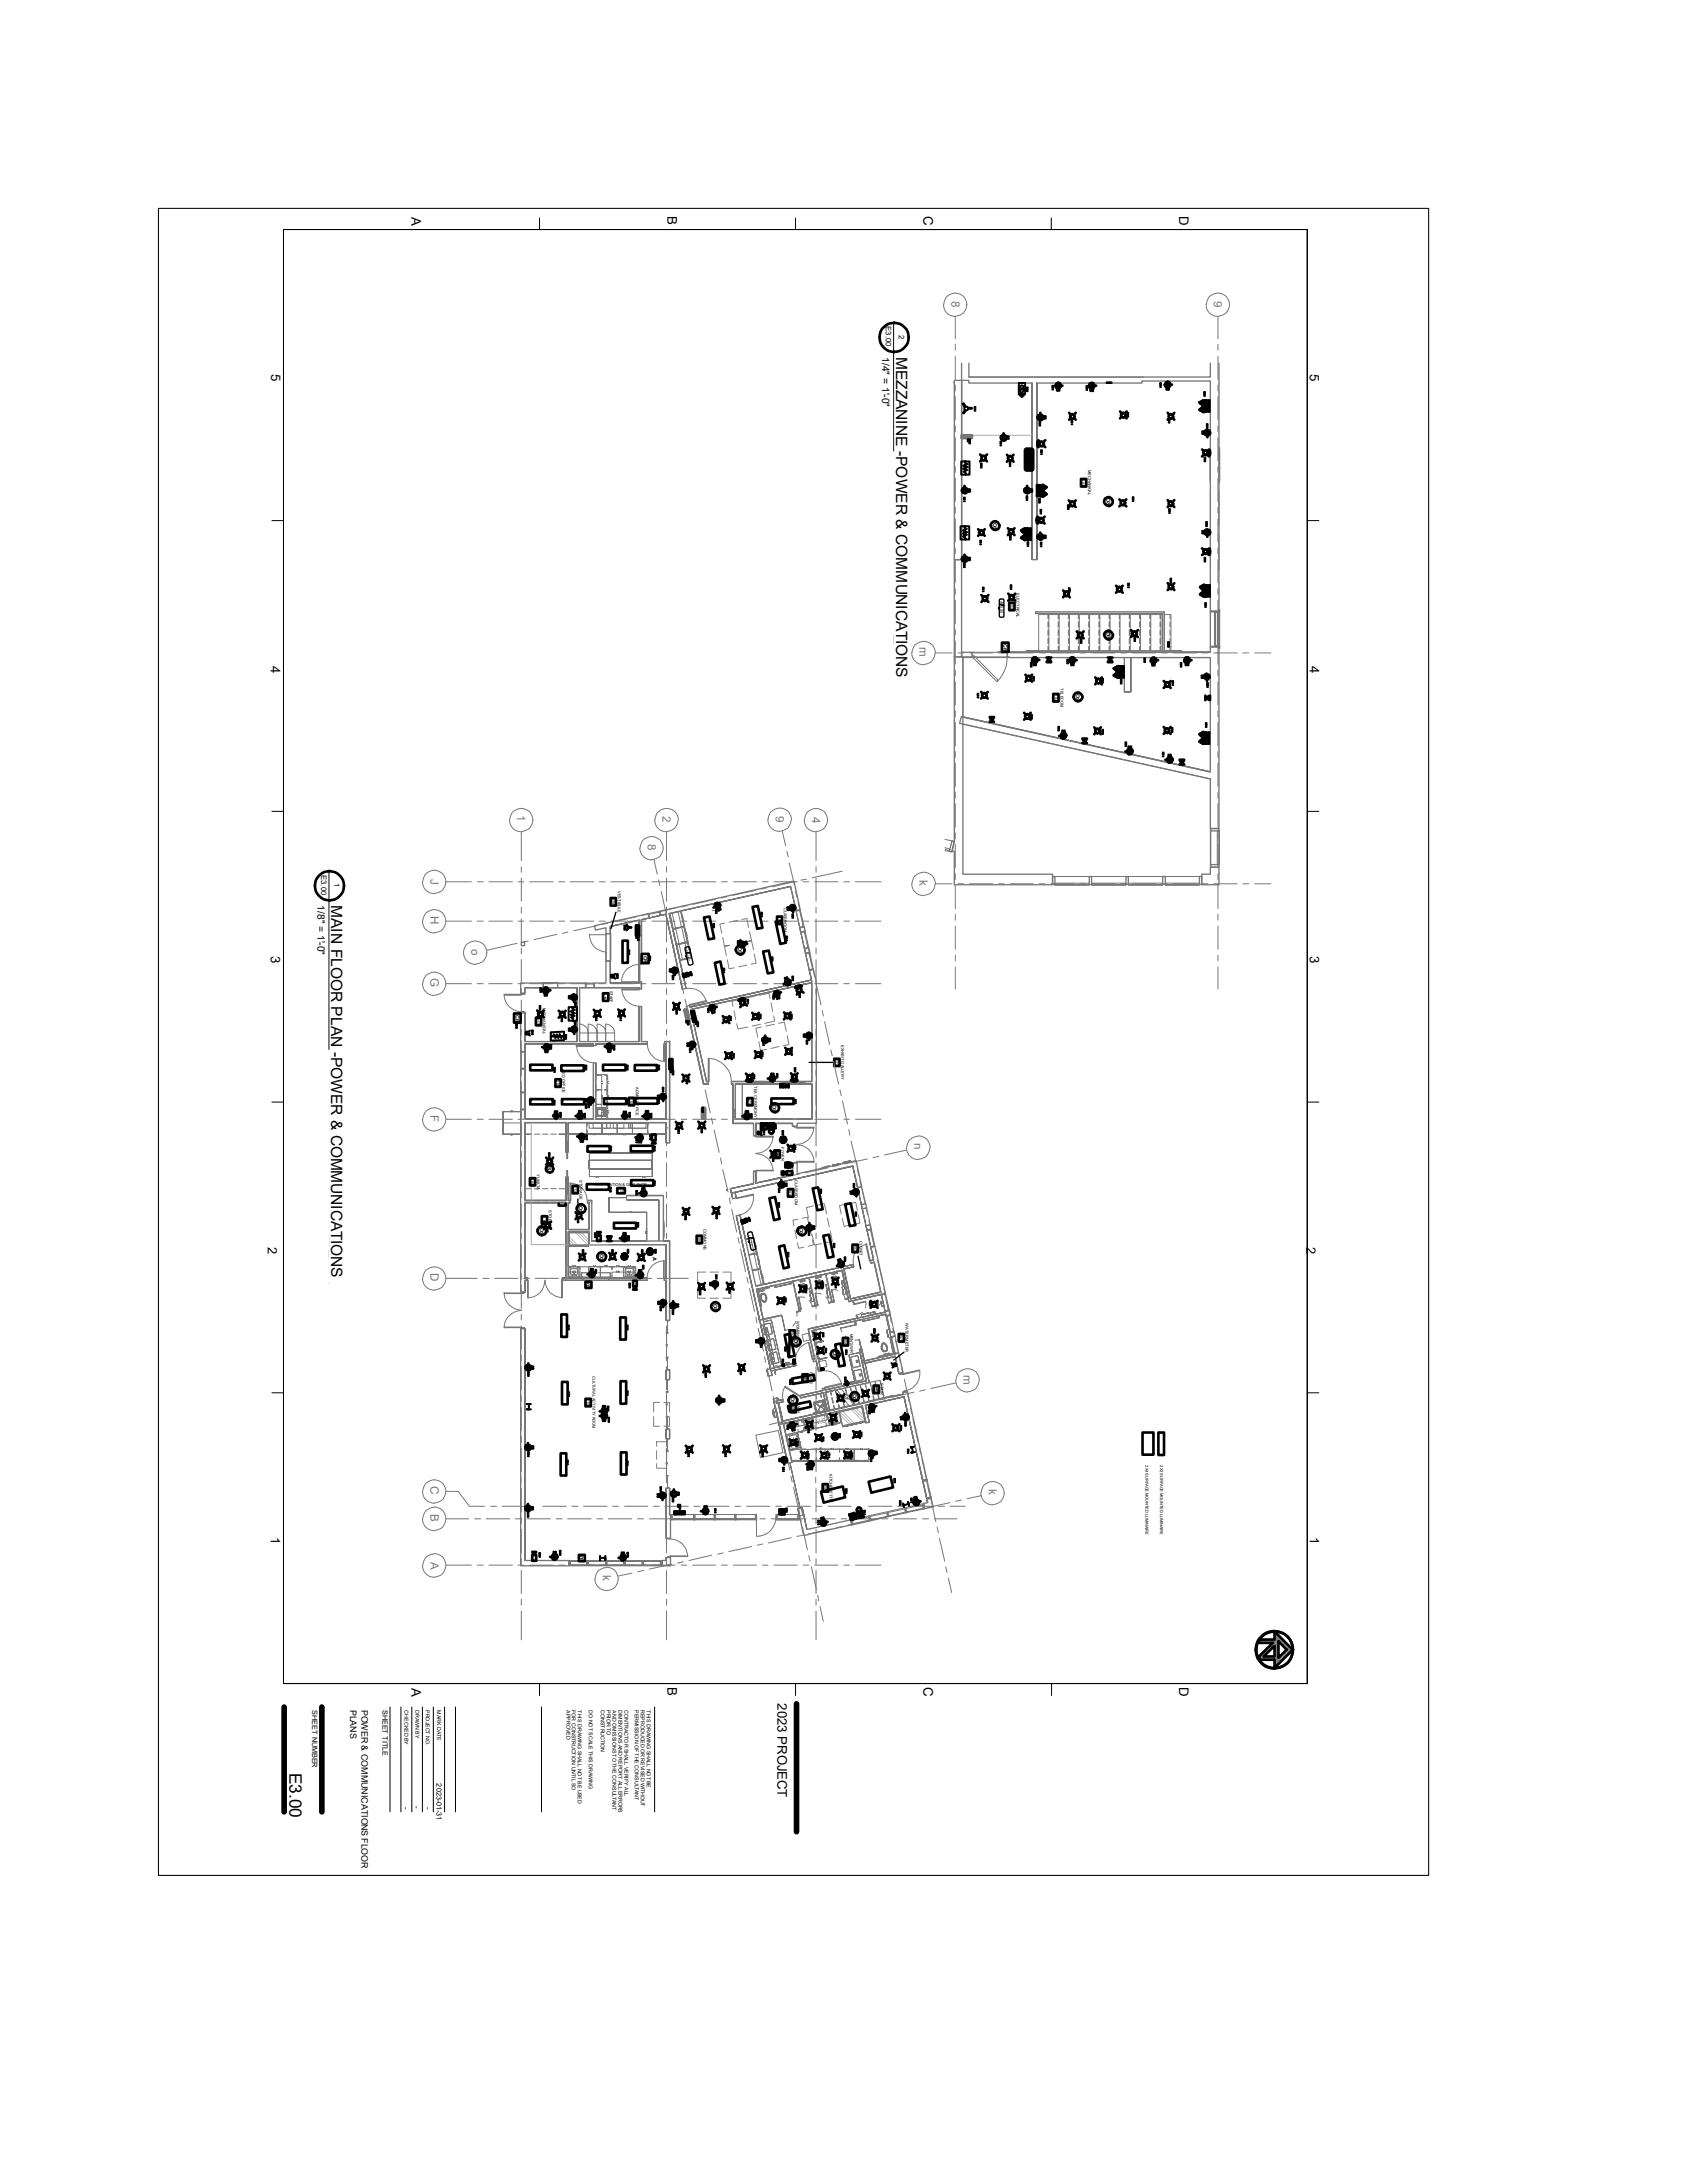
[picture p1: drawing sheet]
<svg xmlns="http://www.w3.org/2000/svg" width="216mm" height="279mm" viewBox="0 0 216 279" stroke-linecap="round" stroke-linejoin="round" font-family="sans-serif">
<defs><g id="words">
<text font-size="2.2" x="37" y="226.9" transform="rotate(90 37 226.9)">E3.00</text>
<g font-size="2">
<text x="114.7" y="45.6" transform="rotate(90 114.7 45.6)">MEZZANINE -POWER &amp; COMMUNICATIONS</text>
<text x="42.4" y="115.8" transform="rotate(90 42.4 115.8)">MAIN FLOOR PLAN -POWER &amp; COMMUNICATIONS</text>
</g>
<g font-size="1.7">
<text x="52.7" y="27.7" transform="rotate(90 52.7 27.7)">A</text>
<text x="85.4" y="27.6" transform="rotate(90 85.4 27.6)">B</text>
<text x="118.2" y="27.6" transform="rotate(90 118.2 27.6)">C</text>
<text x="150.9" y="27.6" transform="rotate(90 150.9 27.6)">D</text>
<text x="34.7" y="47.9" transform="rotate(90 34.7 47.9)">5</text>
<text x="167.6" y="47.9" transform="rotate(90 167.6 47.9)">5</text>
<text x="34.7" y="85.2" transform="rotate(90 34.7 85.2)">4</text>
<text x="167.6" y="85.2" transform="rotate(90 167.6 85.2)">4</text>
<text x="34.7" y="122.4" transform="rotate(90 34.7 122.4)">3</text>
<text x="167.6" y="122.4" transform="rotate(90 167.6 122.4)">3</text>
<text x="34.3" y="159.6" transform="rotate(90 34.3 159.6)">2</text>
<text x="167.2" y="159.6" transform="rotate(90 167.2 159.6)">2</text>
<text x="34.7" y="196.7" transform="rotate(90 34.7 196.7)">1</text>
<text x="167.6" y="196.7" transform="rotate(90 167.6 196.7)">1</text>
<text x="52.7" y="216" transform="rotate(90 52.7 216)">A</text>
<text x="85.4" y="215.9" transform="rotate(90 85.4 215.9)">B</text>
<text x="118.2" y="215.9" transform="rotate(90 118.2 215.9)">C</text>
<text x="150.9" y="215.9" transform="rotate(90 150.9 215.9)">D</text>
<text x="99.5" y="218" transform="rotate(90 99.5 218)">2023 PROJECT</text>
</g>
<g font-size="1.5" fill="#777">
<text x="121.8" y="38.5" transform="rotate(90 121.8 38.5)">8</text>
<text x="155.4" y="38.5" transform="rotate(90 155.4 38.5)">9</text>
<text x="117.7" y="82.8" transform="rotate(90 117.7 82.8)">m</text>
<text x="66.2" y="104.4" transform="rotate(90 66.2 104.4)">1</text>
<text x="84.8" y="104.5" transform="rotate(90 84.8 104.5)">2</text>
<text x="99.3" y="104.4" transform="rotate(90 99.3 104.4)">9</text>
<text x="103.9" y="104.5" transform="rotate(90 103.9 104.5)">4</text>
<text x="55.1" y="112.5" transform="rotate(90 55.1 112.5)">J</text>
<text x="82.9" y="108.1" transform="rotate(90 82.9 108.1)">8</text>
<text x="117.7" y="112.6" transform="rotate(90 117.7 112.6)">k</text>
<text x="55.1" y="117.2" transform="rotate(90 55.1 117.2)">H</text>
<text x="55.1" y="125.2" transform="rotate(90 55.1 125.2)">G</text>
<text x="60.3" y="121.5" transform="rotate(90 60.3 121.5)">o</text>
<text x="55.1" y="142.7" transform="rotate(90 55.1 142.7)">F</text>
<text x="117" y="146.3" transform="rotate(90 117 146.3)">n</text>
<text x="55.1" y="162.9" transform="rotate(90 55.1 162.9)">D</text>
<text x="123.3" y="175.9" transform="rotate(90 123.3 175.9)">m</text>
<text x="55.1" y="190.3" transform="rotate(90 55.1 190.3)">C</text>
<text x="126.5" y="190.6" transform="rotate(90 126.5 190.6)">k</text>
<text x="55.1" y="193.8" transform="rotate(90 55.1 193.8)">B</text>
<text x="55.1" y="199.9" transform="rotate(90 55.1 199.9)">A</text>
<text x="77.1" y="201.6" transform="rotate(90 77.1 201.6)">k</text>
</g>
<g font-size="1.3">
<text x="112.9" y="45.7" transform="rotate(90 112.9 45.7)">1/4&quot; = 1'-0&quot;</text>
<text x="40.6" y="115.8" transform="rotate(90 40.6 115.8)">1/8&quot; = 1'-0&quot;</text>
</g>
<g font-size="1.1">
<text x="44.8" y="218.8" transform="rotate(90 44.8 218.8)">PLANS</text>
<text x="46.3" y="218.8" transform="rotate(90 46.3 218.8)">POWER &amp; COMMUNICATIONS FLOOR</text>
</g>
<g font-size="1">
<text x="113.4" y="41.7" transform="rotate(90 113.4 41.7)">E3.00</text>
<text x="115" y="42.8" transform="rotate(90 115 42.8)">2</text>
<text x="41.1" y="111.9" transform="rotate(90 41.1 111.9)">E3.00</text>
<text x="42.8" y="113" transform="rotate(90 42.8 113)">1</text>
</g>
<g font-size=".9">
<text x="40" y="218.9" transform="rotate(90 40 218.9)">SHEET NUMBER</text>
<text x="48.9" y="218.9" transform="rotate(90 48.9 218.9)">SHEET TITLE</text>
<text x="51.7" y="231.2" transform="rotate(90 51.7 231.2)">-</text>
<text x="53" y="231.2" transform="rotate(90 53 231.2)">-</text>
<text x="54.5" y="231.2" transform="rotate(90 54.5 231.2)">-</text>
<text x="55.9" y="228.3" transform="rotate(90 55.9 228.3)">2023-01-31</text>
</g>
<text font-size=".8" fill="#777" x="105.6" y="181.4" transform="rotate(168 105.6 181.4)">DW</text>
<g font-size=".7">
<text x="141.6" y="63.8" transform="rotate(90 141.6 63.8)">OS</text>
<text x="127.1" y="66.9" transform="rotate(90 127.1 66.9)">OS</text>
<text x="128.4" y="82.5" transform="rotate(90 128.4 82.5)">CR</text>
<text x="141.6" y="80.9" transform="rotate(90 141.6 80.9)">OS</text>
<text x="137.7" y="88.8" transform="rotate(90 137.7 88.8)">OS</text>
<text x="82.3" y="122.3" transform="rotate(90 82.3 122.3)">CR</text>
<text x="94.5" y="121.2" transform="rotate(90 94.5 121.2)">OS</text>
<text x="66" y="129.9" transform="rotate(90 66 129.9)">CR</text>
<text x="98.9" y="141.4" transform="rotate(90 98.9 141.4)">OS</text>
<text x="70.1" y="149.4" transform="rotate(90 70.1 149.4)">S</text>
<text x="74.1" y="154.3" transform="rotate(90 74.1 154.3)">OS</text>
<text x="69.1" y="157.2" transform="rotate(90 69.1 157.2)">OS</text>
<text x="76.8" y="160.5" transform="rotate(90 76.8 160.5)">OS</text>
<text x="83.5" y="160.9" transform="rotate(90 83.5 160.9)">A</text>
<text x="102.3" y="157.2" transform="rotate(90 102.3 157.2)">OS</text>
<text x="75.1" y="164.2" transform="rotate(90 75.1 164.2)">m</text>
<text x="91.3" y="166.8" transform="rotate(90 91.3 166.8)">OS</text>
<text x="101.6" y="171.3" transform="rotate(90 101.6 171.3)">OS</text>
<text x="106.6" y="172.9" transform="rotate(90 106.6 172.9)">OS</text>
<text x="101.2" y="178.8" transform="rotate(90 101.2 178.8)">OS</text>
<text x="109.1" y="178.4" transform="rotate(90 109.1 178.4)">OS</text>
<text x="74.3" y="199.1" transform="rotate(90 74.3 199.1)">m</text>
<text x="51.8" y="218.9" transform="rotate(90 51.8 218.9)">CHECKED BY</text>
<text x="53.2" y="218.8" transform="rotate(90 53.2 218.8)">DRAWN BY</text>
<text x="54.5" y="218.9" transform="rotate(90 54.5 218.9)">PROJECT NO.</text>
<text x="56" y="218.9" transform="rotate(90 56 218.9)">MARK DATE</text>
<text x="72.5" y="218.9" transform="rotate(90 72.5 218.9)">APPROVED</text>
<text x="73.2" y="218.9" transform="rotate(90 73.2 218.9)">FOR CONSTRUCTION UNTIL SO</text>
<text x="74" y="218.9" transform="rotate(90 74 218.9)">THIS DRAWING SHALL NOT BE USED</text>
<text x="75.4" y="218.9" transform="rotate(90 75.4 218.9)">DO NOT SCALE THIS DRAWING</text>
<text x="76.9" y="218.9" transform="rotate(90 76.9 218.9)">CONSTRUCTION</text>
<text x="77.6" y="218.9" transform="rotate(90 77.6 218.9)">PRIOR TO</text>
<text x="78.4" y="218.9" transform="rotate(90 78.4 218.9)">AND OMISSIONS TO THE CONSULTANT</text>
<text x="79.2" y="218.9" transform="rotate(90 79.2 218.9)">DIMENTIONS AND REPORT ALL ERRORS</text>
<text x="79.9" y="218.9" transform="rotate(90 79.9 218.9)">CONTRACTOR SHALL VERIFY ALL</text>
<text x="81.2" y="218.9" transform="rotate(90 81.2 218.9)">PERMISSION OF THE CONSULTANT</text>
<text x="82" y="218.9" transform="rotate(90 82 218.9)">REPRODUCED OR REVISED WITHOUT</text>
<text x="82.8" y="218.9" transform="rotate(90 82.8 218.9)">THIS DRAWING SHALL NOT BE</text>
</g>
<g font-size=".5">
<text x="138.5" y="61.3" transform="rotate(90 138.5 61.3)">203</text>
<text x="139.3" y="60.1" transform="rotate(90 139.3 60.1)">MECHANICAL</text>
<text x="128" y="76.9" transform="rotate(90 128 76.9)">4E5.00</text>
<text x="129.3" y="77.2" transform="rotate(90 129.3 77.2)">202</text>
<text x="130.1" y="75.9" transform="rotate(90 130.1 75.9)">ELECTRICAL</text>
<text x="134.9" y="88.9" transform="rotate(90 134.9 88.9)">204</text>
<text x="135.7" y="88.1" transform="rotate(90 135.7 88.1)">TELECOM</text>
<text x="78.3" y="114.9" transform="rotate(90 78.3 114.9)">120</text>
<text x="79.1" y="114" transform="rotate(90 79.1 114)">VESTIBULE</text>
<text x="99.6" y="117.3" transform="rotate(90 99.6 117.3)">121</text>
<text x="100.3" y="116.2" transform="rotate(90 100.3 116.2)">CLASSROOM</text>
<text x="87.8" y="121.5" transform="rotate(77 87.8 121.5)">-</text>
<text x="88" y="122.5" transform="rotate(78 88 122.5)">---</text>
<text x="68.7" y="130.3" transform="rotate(90 68.7 130.3)">117</text>
<text x="69.5" y="129.1" transform="rotate(90 69.5 129.1)">MECHANICAL</text>
<text x="77.3" y="127.1" transform="rotate(90 77.3 127.1)">118</text>
<text x="78.1" y="126.8" transform="rotate(90 78.1 126.8)">STAFF</text>
<text x="72" y="137.2" transform="rotate(90 72 137.2)">ED OFFICE</text>
<text x="106.9" y="135.5" transform="rotate(90 106.9 135.5)">122</text>
<text x="107.6" y="133.8" transform="rotate(90 107.6 133.8)">EXHIBIT GALLERY</text>
<text x="71.2" y="138.2" transform="rotate(90 71.2 138.2)">116</text>
<text x="80.6" y="140.5" transform="rotate(90 80.6 140.5)">119</text>
<text x="81.4" y="139.2" transform="rotate(90 81.4 139.2)">ADMIN OFFICE</text>
<text x="95.8" y="140.5" transform="rotate(90 95.8 140.5)">123</text>
<text x="96.5" y="139" transform="rotate(90 96.5 139)">TEA CEREMONY</text>
<text x="99.3" y="147.2" transform="rotate(90 99.3 147.2)">100</text>
<text x="100" y="146.8" transform="rotate(90 100 146.8)">FOYER</text>
<text x="68" y="150.8" transform="rotate(90 68 150.8)">115</text>
<text x="68.7" y="150.3" transform="rotate(90 68.7 150.3)">YUKATA</text>
<text x="69.5" y="155.7" transform="rotate(90 69.5 155.7)">111</text>
<text x="70.2" y="154.9" transform="rotate(90 70.2 154.9)">STORAGE</text>
<text x="73.4" y="151.8" transform="rotate(90 73.4 151.8)">114</text>
<text x="74.2" y="151" transform="rotate(90 74.2 151)">STORAGE</text>
<text x="76.1" y="151.8">INFORMATION &amp; GIFT SHOP</text>
<text x="79" y="152.6">113</text>
<text x="101" y="152.2" transform="rotate(90 101 152.2)">101</text>
<text x="101.7" y="151" transform="rotate(90 101.7 151)">CLASSROOM</text>
<text x="89.3" y="158.2" transform="rotate(90 89.3 158.2)">109</text>
<text x="90" y="157.3" transform="rotate(90 90 157.3)">COMMONS</text>
<text x="95.9" y="158" transform="rotate(77 95.9 158)">-</text>
<text x="96.1" y="159" transform="rotate(78 96.1 159)">---</text>
<text x="109.3" y="159.3" transform="rotate(90 109.3 159.3)">102</text>
<text x="110" y="158.8" transform="rotate(90 110 158.8)">CLOSET</text>
<text x="101.2" y="170.3" transform="rotate(90 101.2 170.3)">103</text>
<text x="101.9" y="169" transform="rotate(90 101.9 169)">WOMEN'S WR</text>
<text x="108" y="171.2" transform="rotate(90 108 171.2)">104</text>
<text x="108.8" y="170.7" transform="rotate(90 108.8 170.7)">MEN'S WR</text>
<text x="115.2" y="170.8" transform="rotate(90 115.2 170.8)">107</text>
<text x="115.9" y="169.4" transform="rotate(90 115.9 169.4)">WATER METER</text>
<text x="75.1" y="179" transform="rotate(90 75.1 179)">110</text>
<text x="75.8" y="176.1" transform="rotate(90 75.8 176.1)">CULTURAL ACTIVITY ROOM</text>
<text x="101.3" y="179.8" transform="rotate(90 101.3 179.8)">106</text>
<text x="102.1" y="179.8" transform="rotate(90 102.1 179.8)">JAN</text>
<text x="102.9" y="175.9" transform="rotate(90 102.9 175.9)">105</text>
<text x="103.6" y="175.6" transform="rotate(90 103.6 175.6)">CORR</text>
<text x="111.9" y="177.4" transform="rotate(90 111.9 177.4)">200</text>
<text x="112.7" y="177.1" transform="rotate(90 112.7 177.1)">STAIR</text>
<text x="105.4" y="189.9" transform="rotate(90 105.4 189.9)">108</text>
<text x="106.2" y="188.7" transform="rotate(90 106.2 188.7)">KITCHENETTE</text>
<text x="146.6" y="187.6" transform="rotate(90 146.6 187.6)">2X4 SURFACE MOUNTED LUMINAIRE</text>
<text x="148.5" y="187.6" transform="rotate(90 148.5 187.6)">2X2 SURFACE MOUNTED LUMINAIRE</text>
</g>
</g></defs>
<g fill="#7f7f7f">
<path d="M164.7 210.4l.7 .7-.7 .8z"/>
<path d="M165.4 211.1l-.7 .8z"/>
<path d="M163.6 212.2l1.1-1-1.1 1.7z"/>
<path d="M164.7 211.2v.7l-1.1 1z"/>
<path d="M163.6 209.3l1.1 1.1-1.1-.3z"/>
<path d="M163.6 210.1l1.1 .3v.7z"/>
<path d="M163.6 212.2v.7z"/>
<path d="M163.6 212.2v.8z"/>
<path d="M163.6 209.3v.7z"/>
<path d="M163.6 209.3v.8z"/>
<path d="M163.6 212.3v.7z"/>
<path d="M163.6 209.3v.6z"/>
<path d="M163.6 212.4l-.1 .6z"/>
<path d="M163.5 209.2v.6z"/>
<path d="M163.5 212.4v.7z"/>
<path d="M163.5 212.5v.6z"/>
<path d="M163.5 209.2v.5z"/>
<path d="M163.5 212.6l-.1 .5z"/>
<path d="M163.4 209.2v.5z"/>
<path d="M163.4 212.6v.5z"/>
<path d="M163.4 209.1v.6z"/>
<path d="M163.4 209.1v.5z"/>
<path d="M163.4 212.7v.4z"/>
<path d="M163.4 209.1v.4z"/>
<path d="M163.4 212.7v.5z"/>
<path d="M163.4 212.8v.4z"/>
<path d="M163.4 209v.4z"/>
<path d="M163.4 212.9v.3z"/>
<path d="M163.3 212.9v.3z"/>
<path d="M163.4 212.9l-.1 .3z"/>
<path d="M163.3 209v.4z"/>
<path d="M163.4 209l-.1 .4z"/>
<path d="M163.3 209v.3z"/>
<path d="M163.3 212.9v.4z"/>
<path d="M163.3 213v.3z"/>
<path d="M163.3 209v.2z"/>
<path d="M163.3 213.1v.2z"/>
<path d="M163.3 213.1l-.1 .2z"/>
<path d="M163.2 208.9v.2z"/>
<path d="M163.2 213.1v.3z"/>
<path d="M163.2 213.2v.2z"/>
<path d="M163.2 208.9v.1z"/>
<path d="M163.2 213.3v.1z"/>
<path d="M163.2 208.8v.1z"/>
</g>
<g fill="none" stroke="#7f7f7f" stroke-width=".13">
<path d="M163.1 208.8v4.7M163.1 208.8v4.6M163.2 209v4.3M163.2 209.1v4.1M163.3 209.1v4M163.3 209.3v3.7M163.4 209.4v3.5M163.4 209.5v3.3M163.4 209.5v3.2M163.4 209.6v3.1M163.5 209.7v2.9M163.5 209.8v2.7"/>
<path d="M163.6 209.8v2.6M163.6 209.9v2.5M163.6 210v2.3"/>
</g>
<g fill="#7f7f7f">
<path d="M162.9 209.8h.2l-.2 1.1z"/>
<path d="M163.1 209.8v.9l-.2 .2z"/>
<path d="M161.8 212h1.3l-1.3 .4z"/>
<path d="M161.8 212.4l1.3-.4v.4z"/>
<path d="M162.9 210.3l-1.1 1.7v-.6z"/>
<path d="M162.9 210.3v.6l-1.1 1.1z"/>
<path d="M161.8 212v.4z"/>
<path d="M161.8 211.4v.6z"/>
<path d="M161.8 211.4l-.6 1v-.4z"/>
<path d="M161.8 211.4v1h-.6z"/>
<path d="M161.2 209.8h1.7l-1.7 .5z"/>
<path d="M161.2 210.3l1.7-.5v.5z"/>
</g>
<g fill="#fff">
<path d="M128.5 77.5v1.5z"/>
<path d="M128.4 77.5v1.5z"/>
<path d="M128.5 77.5l-.1 1.5z"/>
<path d="M128.3 77.5v1.5z"/>
<path d="M128.4 77.5l-.1 1.5z"/>
<path d="M128.2 77.5v1.5z"/>
<path d="M128.3 77.5l-.1 1.5z"/>
<path d="M128.2 77.4v1.6z"/>
<path d="M128.1 77.4v1.6z"/>
<path d="M128.2 77.4l-.1 1.6z"/>
<path d="M128 77.4v1.6z"/>
<path d="M128.1 77.4l-.1 1.6z"/>
<path d="M127.9 77.4v1.6z"/>
<path d="M127.9 77.3v1.6z"/>
<path d="M128.5 76.8v.7z"/>
<path d="M128.5 76.7v.8z"/>
<path d="M128.4 76.7v.8z"/>
<path d="M128.5 76.7l-.1 .8z"/>
<path d="M128.3 76.7v.8z"/>
<path d="M128.4 76.7l-.1 .8z"/>
<path d="M128.2 76.7v.8z"/>
<path d="M128.3 76.7l-.1 .8z"/>
<path d="M128.2 76.7v.7z"/>
<path d="M128.1 76.7v.7z"/>
<path d="M128.2 76.7l-.1 .7z"/>
<path d="M128 76.7v.7z"/>
<path d="M128.1 76.7l-.1 .7z"/>
<path d="M127.9 76.7v.7z"/>
<path d="M128 76.7l-.1 .7z"/>
<path d="M127.9 76.8v.6z"/>
<path d="M127.9 76.8v.5z"/>
</g>
<path d="M127.9 77.7l-.1 .2zM127.9 77.7v.3l-.1-.1z" fill="#000"/>
<g fill="#fff">
<path d="M96.7 159.7v.2z"/>
<path d="M96.7 159.6v.3z"/>
<path d="M96.7 159.5v.4z"/>
<path d="M96.6 159.5v.4z"/>
<path d="M96.7 159.5l-.1 .4z"/>
<path d="M96.6 159.4v.5z"/>
<path d="M96.6 159.3v.6z"/>
<path d="M96.6 159.2v.7z"/>
<path d="M96.6 159.1v.8z"/>
<path d="M96.6 159v.9z"/>
<path d="M96.5 158.9v1z"/>
<path d="M96.6 159l-.1 .9z"/>
<path d="M96.5 158.9v1.1z"/>
<path d="M96.5 158.8v1.2z"/>
<path d="M96.5 158.7v1.3z"/>
<path d="M96.5 158.6v1.4z"/>
<path d="M96.4 158.5v1.5z"/>
<path d="M96.5 158.6l-.1 1.4z"/>
<path d="M96.2 158.5h.2l-.2 1.5z"/>
<path d="M96.4 158.5v1.5h-.2z"/>
<path d="M96.2 158.5v1.5z"/>
<path d="M96.1 158.5h.1l-.1 1.4z"/>
<path d="M96.2 158.5v1.5l-.1-.1z"/>
<path d="M96.1 158.5v1.4z"/>
<path d="M96.1 158.5v1.3z"/>
<path d="M96.1 158.5v1.2z"/>
<path d="M96.1 158.5v1.1z"/>
<path d="M96.1 158.5v1z"/>
<path d="M96 158.5v.9z"/>
<path d="M96 158.5v.8z"/>
<path d="M96 158.5v.7z"/>
<path d="M96 158.5v.6z"/>
<path d="M95.9 158.5v.5z"/>
<path d="M95.9 158.5v.4z"/>
<path d="M95.9 158.5v.3z"/>
<path d="M95.9 158.5v.2z"/>
<path d="M95.8 158.5v.2z"/>
<path d="M95.8 158.5v.1z"/>
<path d="M96.4 158.4v.1z"/>
<path d="M96.4 158.3v.2z"/>
<path d="M96.4 158.2v.3z"/>
<path d="M96.4 158.1v.4z"/>
<path d="M96.4 158v.5z"/>
<path d="M96.3 157.9v.6z"/>
<path d="M96.4 158l-.1 .5z"/>
<path d="M96.3 157.8v.7z"/>
<path d="M96.3 157.7v.8z"/>
<path d="M96.2 157.7v.8z"/>
<path d="M96.3 157.7l-.1 .8z"/>
<path d="M96.1 157.6v.9z"/>
<path d="M96.2 157.7l-.1 .8z"/>
<path d="M96.1 157.7v.8z"/>
<path d="M96 157.7v.8z"/>
<path d="M96.1 157.7l-.1 .8z"/>
<path d="M95.9 157.7v.8z"/>
<path d="M96 157.7l-.1 .8z"/>
<path d="M95.9 157.7v.7z"/>
<path d="M95.8 157.7v.7z"/>
<path d="M95.9 157.7l-.1 .7z"/>
<path d="M95.8 157.7v.6z"/>
<path d="M95.8 157.7v.5z"/>
<path d="M95.8 157.8v.4z"/>
<path d="M95.7 157.8v.3z"/>
<path d="M95.7 157.8v.2z"/>
<path d="M95.7 157.9v.1z"/>
</g>
<path d="M95.8 158.9v.1zM95.8 158.8v.2zM95.9 158.8v.2zM95.9 158.8l-.1 .2zM95.9 158.9v.1z" fill="#000"/>
<g fill="#fff">
<path d="M88.7 123.2v.2z"/>
<path d="M88.6 123.1v.3z"/>
<path d="M88.7 123.2l-.1 .2z"/>
<path d="M88.6 123v.4z"/>
<path d="M88.6 122.9v.5z"/>
<path d="M88.6 122.8v.6z"/>
<path d="M88.6 122.7v.7z"/>
<path d="M88.6 122.6v.8z"/>
<path d="M88.5 122.6v.9z"/>
<path d="M88.6 122.6l-.1 .9z"/>
<path d="M88.5 122.5v1z"/>
<path d="M88.5 122.4v1.1z"/>
<path d="M88.5 122.3v1.2z"/>
<path d="M88.5 122.2v1.3z"/>
<path d="M88.4 122.2v1.3z"/>
<path d="M88.5 122.2l-.1 1.3z"/>
<path d="M88.4 122.1v1.4z"/>
<path d="M88.4 122v1.5z"/>
<path d="M88.3 122v1.5z"/>
<path d="M88.4 122l-.1 1.5z"/>
<path d="M88.2 122h.1l-.1 1.5z"/>
<path d="M88.3 122v1.5h-.1z"/>
<path d="M88.2 122v1.5z"/>
<path d="M88.1 122v1.4z"/>
<path d="M88.1 122v1.3z"/>
<path d="M88.1 122v1.2z"/>
<path d="M88.1 122v1.1z"/>
<path d="M88 122v1.1z"/>
<path d="M88 122v1z"/>
<path d="M88 122v.9z"/>
<path d="M88 122v.8z"/>
<path d="M88 122v.7z"/>
<path d="M87.9 122v.7z"/>
<path d="M87.9 122v.6z"/>
<path d="M87.9 122v.5z"/>
<path d="M87.9 122v.4z"/>
<path d="M87.8 122v.3z"/>
<path d="M87.8 122v.2z"/>
<path d="M87.8 122v.1z"/>
<path d="M88.4 121.9v.1z"/>
<path d="M88.4 121.8v.2z"/>
<path d="M88.3 121.8v.2z"/>
<path d="M88.4 121.8l-.1 .2z"/>
<path d="M88.3 121.7v.3z"/>
<path d="M88.3 121.6v.4z"/>
<path d="M88.3 121.5v.5z"/>
<path d="M88.3 121.4v.6z"/>
<path d="M88.3 121.3v.7z"/>
<path d="M88.2 121.3v.7z"/>
<path d="M88.3 121.3l-.1 .7z"/>
<path d="M88.2 121.2v.8z"/>
<path d="M88.1 121.2h.1l-.1 .8z"/>
<path d="M88.2 121.2v.8h-.1z"/>
<path d="M88.1 121.2v.8z"/>
<path d="M88 121.2v.8z"/>
<path d="M88.1 121.2l-.1 .8z"/>
<path d="M87.9 121.2v.8z"/>
<path d="M88 121.2l-.1 .8z"/>
<path d="M87.8 121.2v.8z"/>
<path d="M87.9 121.2l-.1 .8z"/>
<path d="M87.8 121.2v.7z"/>
<path d="M87.8 121.2v.6z"/>
<path d="M87.7 121.3v.5z"/>
<path d="M87.8 121.3v.5z"/>
<path d="M87.7 121.3v.4z"/>
<path d="M87.7 121.3v.3z"/>
<path d="M87.7 121.3v.2z"/>
<path d="M87.7 121.4v.1z"/>
</g>
<path d="M87.8 122.3v.2zM87.8 122.4v.1zM87.9 122.4v.1zM87.9 122.4l-.1 .1z" fill="#000"/>
<g fill="#fff">
<path d="M110.7 181.8v.1z"/>
<path d="M110.7 181.7v.2z"/>
<path d="M110.6 181.6v.3z"/>
<path d="M110.7 181.7l-.1 .2z"/>
<path d="M110.6 181.5v.4z"/>
<path d="M110.6 181.4v.5z"/>
<path d="M110.6 181.3v.6z"/>
<path d="M110.6 181.2v.7z"/>
<path d="M110.5 181.1v.8z"/>
<path d="M110.6 181.2l-.1 .7z"/>
<path d="M110.5 181v.9z"/>
<path d="M110.5 180.9v1z"/>
<path d="M110.5 180.8v1.1z"/>
<path d="M110.4 180.8v1.1z"/>
<path d="M110.5 180.8l-.1 1.1z"/>
<path d="M110.4 180.7v1.2z"/>
<path d="M110.4 180.6v1.3z"/>
<path d="M110.4 180.5v1.4z"/>
<path d="M110.4 180.4v1.5z"/>
<path d="M110.4 180.3v1.6z"/>
<path d="M110.3 180.3v1.6z"/>
<path d="M110.4 180.3l-.1 1.6z"/>
<path d="M110.3 180.2v1.7z"/>
<path d="M110.3 180.1v1.8z"/>
<path d="M110.2 180.1v1.8z"/>
<path d="M110.3 180.1l-.1 1.8z"/>
<path d="M110.2 180.1v1.9z"/>
<path d="M110.1 180.1v1.9z"/>
<path d="M110.2 180.1l-.1 1.9z"/>
<path d="M110.1 180.2v1.8z"/>
<path d="M110 180.2v1.8z"/>
<path d="M110.1 180.2l-.1 1.8z"/>
<path d="M109.9 180.2v1.8z"/>
<path d="M110 180.2l-.1 1.8z"/>
<path d="M109.8 180.2v1.8z"/>
<path d="M109.9 180.2l-.1 1.8z"/>
<path d="M109.8 180.2v1.9z"/>
<path d="M109.7 180.2v1.9z"/>
<path d="M109.8 180.2l-.1 1.9z"/>
<path d="M109.7 180.3v1.8z"/>
<path d="M109.6 180.3v1.8z"/>
<path d="M109.7 180.3l-.1 1.8z"/>
<path d="M109.5 180.3v1.8z"/>
<path d="M109.6 180.3l-.1 1.8z"/>
<path d="M109.4 180.3v1.8z"/>
<path d="M109.5 180.3l-.1 1.8z"/>
<path d="M109.4 180.3v1.9z"/>
<path d="M109.3 180.3v1.9z"/>
<path d="M109.4 180.3l-.1 1.9z"/>
<path d="M109.2 180.3v1.9z"/>
<path d="M109.3 180.3l-.1 1.9z"/>
<path d="M109.1 180.3v1.9z"/>
<path d="M109.2 180.3l-.1 1.9z"/>
<path d="M109.1 180.4v1.8z"/>
<path d="M109 180.4v1.8z"/>
<path d="M109.1 180.4l-.1 1.8z"/>
<path d="M108.9 180.4v1.8z"/>
<path d="M109 180.4l-.1 1.8z"/>
<path d="M108.8 180.4v1.8z"/>
<path d="M108.9 180.4l-.1 1.8z"/>
<path d="M108.8 180.4v1.9z"/>
<path d="M108.7 180.5v1.8z"/>
<path d="M108.8 180.5l-.1 1.8z"/>
<path d="M108.6 180.5v1.8z"/>
<path d="M108.7 180.5l-.1 1.8z"/>
<path d="M108.5 180.5v1.8z"/>
<path d="M108.6 180.5l-.1 1.8z"/>
<path d="M108.4 180.5v1.9z"/>
<path d="M108.5 180.5l-.1 1.9z"/>
<path d="M108.4 180.6v1.8z"/>
<path d="M108.3 180.6v1.8z"/>
<path d="M108.4 180.6l-.1 1.8z"/>
<path d="M108.2 180.6v1.8z"/>
<path d="M108.3 180.6l-.1 1.8z"/>
<path d="M108.1 180.6v1.8z"/>
<path d="M108.2 180.6l-.1 1.8z"/>
<path d="M108.1 180.6v1.9z"/>
<path d="M108 180.6v1.9z"/>
<path d="M108.1 180.6l-.1 1.9z"/>
<path d="M107.9 180.6v1.9z"/>
<path d="M108 180.6l-.1 1.9z"/>
<path d="M107.8 180.6v1.9z"/>
<path d="M107.9 180.6l-.1 1.9z"/>
<path d="M107.8 180.6v1.8z"/>
<path d="M107.8 180.7v1.6z"/>
<path d="M107.8 180.7v1.7z"/>
<path d="M107.8 180.7v1.5z"/>
<path d="M107.7 180.7v1.5z"/>
<path d="M107.8 180.7l-.1 1.5z"/>
<path d="M107.7 180.7v1.4z"/>
<path d="M107.7 180.7v1.3z"/>
<path d="M107.7 180.7v1.2z"/>
<path d="M107.7 180.7v1.1z"/>
<path d="M107.7 180.7v1z"/>
<path d="M107.6 180.7v.9z"/>
<path d="M107.6 180.7v.8z"/>
<path d="M107.6 180.7v.7z"/>
<path d="M107.6 180.7v.6z"/>
<path d="M107.5 180.7v.5z"/>
<path d="M107.5 180.7v.4z"/>
<path d="M107.5 180.7v.3z"/>
<path d="M107.5 180.7v.2z"/>
<path d="M107.4 180.7v.1z"/>
<path d="M72.9 157.8h2.4l-2.4 1.6z"/>
<path d="M72.9 159.4l2.4-1.6v1.6z"/>
<path d="M100.2 116.2h.6l-.6 3.2z"/>
<path d="M100.8 116.2v3.2h-.6z"/>
<path d="M99.5 117.3h.5l-.5 .9z"/>
<path d="M100 117.3v.9h-.5z"/>
<path d="M107.6 133.8h.5l-.5 4.3z"/>
<path d="M108.1 133.8v4.3h-.5z"/>
<path d="M106.8 135.6h.6l-.6 .8z"/>
<path d="M107.4 135.6v.8h-.6z"/>
<path d="M75.7 176.2h.6l-.6 6.6z"/>
<path d="M76.3 176.2v6.6h-.6z"/>
<path d="M75 179.1h.5l-.5 .8z"/>
<path d="M75.5 179.1v.8h-.5z"/>
<path d="M70.1 154.9h.6l-.6 2.5z"/>
<path d="M70.7 154.9v2.5h-.6z"/>
<path d="M69.4 155.7h.6l-.6 .9z"/>
<path d="M70 155.7v.9h-.6z"/>
<path d="M68.6 150.3h.6l-.6 1.9z"/>
<path d="M69.2 150.3v1.9h-.6z"/>
<path d="M67.9 150.8h.6l-.6 .9z"/>
<path d="M68.5 150.8v.9h-.6z"/>
<path d="M101.6 151.1h.6l-.6 3.1z"/>
<path d="M102.2 151.1v3.1h-.6z"/>
<path d="M100.9 152.2h.5l-.5 .9z"/>
<path d="M101.4 152.2v.9h-.5z"/>
<path d="M76.1 151.4h6.7l-6.7 .5z"/>
<path d="M76.1 151.9l6.7-.5v.5z"/>
<path d="M79.1 152.1h.8l-.8 .6z"/>
<path d="M79.1 152.7l.8-.6v.6z"/>
<path d="M96.4 139h.6l-.6 4z"/>
<path d="M97 139v4h-.6z"/>
<path d="M95.7 140.6h.5l-.5 .8z"/>
<path d="M96.2 140.6v.8h-.5z"/>
<path d="M99.9 146.9h.6l-.6 1.6z"/>
<path d="M100.5 146.9v1.6h-.6z"/>
<path d="M99.1 147.3h.6l-.6 .8z"/>
<path d="M99.7 147.3v.8h-.6z"/>
<path d="M71.9 137.3h.5l-.5 2.7z"/>
<path d="M72.4 137.3v2.7h-.5z"/>
<path d="M71.1 138.2h.6l-.6 .8z"/>
<path d="M71.7 138.2v.8h-.6z"/>
<path d="M81.3 139.2h.5l-.5 3.5z"/>
<path d="M81.8 139.2v3.5h-.5z"/>
<path d="M80.5 140.6h.6l-.6 .8z"/>
<path d="M81.1 140.6v.8h-.6z"/>
<path d="M69.4 129.1h.5l-.5 3.3z"/>
<path d="M69.9 129.1v3.3h-.5z"/>
<path d="M68.6 130.3h.6l-.6 .8z"/>
<path d="M69.2 130.3v.8h-.6z"/>
<path d="M112.6 177.1h.6l-.6 1.5z"/>
<path d="M113.2 177.1v1.5h-.6z"/>
<path d="M111.8 177.4h.6l-.6 .8z"/>
<path d="M112.4 177.4v.8h-.6z"/>
<path d="M101.9 169h.5l-.5 3.5z"/>
<path d="M102.4 169v3.5h-.5z"/>
<path d="M101.1 170.3h.5l-.5 .9z"/>
<path d="M101.6 170.3v.9h-.5z"/>
<path d="M102 179.8h.5l-.5 1z"/>
<path d="M102.5 179.8v1h-.5z"/>
<path d="M101.2 179.9h.6l-.6 .8z"/>
<path d="M101.8 179.9v.8h-.6z"/>
<path d="M103.5 175.6h.6l-.6 1.5z"/>
<path d="M104.1 175.6v1.5h-.6z"/>
<path d="M102.8 175.9h.5l-.5 .9z"/>
<path d="M103.3 175.9v.9h-.5z"/>
<path d="M106.1 188.7h.5v3.4z"/>
<path d="M106.1 188.7l.5 3.4h-.5z"/>
<path d="M105.3 190h.6v.8z"/>
<path d="M105.3 190l.6 .8h-.6z"/>
<path d="M90 157.3h.5l-.5 2.7z"/>
<path d="M90.5 157.3v2.7h-.5z"/>
<path d="M89.2 158.2h.5l-.5 .8z"/>
<path d="M89.7 158.2v.8h-.5z"/>
<path d="M78 126.8h.5l-.5 1.6z"/>
<path d="M78.5 126.8v1.6h-.5z"/>
<path d="M77.2 127.2h.6l-.6 .8z"/>
<path d="M77.8 127.2v.8h-.6z"/>
<path d="M109.9 158.8h.6l-.6 1.9z"/>
<path d="M110.5 158.8v1.9h-.6z"/>
<path d="M109.2 159.3h.5l-.5 .9z"/>
<path d="M109.7 159.3v.9h-.5z"/>
<path d="M99 104.5h1.6l-1.6 .8z"/>
<path d="M99 105.3l1.6-.8v.8z"/>
<path d="M82.5 108.1h1.7l-1.7 .8z"/>
<path d="M82.5 108.9l1.7-.8v.8z"/>
<path d="M84.5 104.5h1.6l-1.6 .8z"/>
<path d="M84.5 105.3l1.6-.8v.8z"/>
<path d="M65.9 104.5h1.6l-1.6 .8z"/>
<path d="M65.9 105.3l1.6-.8v.8z"/>
<path d="M60 121.5h1.6l-1.6 .8z"/>
<path d="M60 122.3l1.6-.8v.8z"/>
<path d="M54.7 125.3h1.7l-1.7 1.1z"/>
<path d="M54.7 126.4l1.7-1.1v1.1z"/>
<path d="M54.7 142.8h1.7l-1.7 .9z"/>
<path d="M54.7 143.7l1.7-.9v.9z"/>
<path d="M54.7 190.3h1.7v1.1z"/>
<path d="M54.7 190.3l1.7 1.1h-1.7z"/>
<path d="M103.6 104.5h1.6l-1.6 .8z"/>
<path d="M103.6 105.3l1.6-.8v.8z"/>
<path d="M54.7 117.3h1.7l-1.7 1.1z"/>
<path d="M54.7 118.4l1.7-1.1v1.1z"/>
<path d="M54.7 112.5h1.7l-1.7 .7z"/>
<path d="M54.7 113.2l1.7-.7v.7z"/>
<path d="M54.7 199.9h1.7v.9z"/>
<path d="M54.7 199.9l1.7 .9h-1.7z"/>
<path d="M54.7 193.9h1.7v1z"/>
<path d="M54.7 193.9l1.7 1h-1.7z"/>
<path d="M116.7 146.5h1.7l-1.7 .8z"/>
<path d="M116.7 147.3l1.7-.8v.8z"/>
<path d="M76.8 201.7h1.6v.7z"/>
<path d="M76.8 201.7l1.6 .7h-1.6z"/>
<path d="M126.2 190.7h1.7v.8z"/>
<path d="M126.2 190.7l1.7 .8h-1.7z"/>
<path d="M54.8 163.1h1.6l-1.6 1z"/>
<path d="M54.8 164.1l1.6-1v1z"/>
<path d="M123 176h1.7l-1.7 1.3z"/>
<path d="M123 177.3l1.7-1.3v1.3z"/>
<path d="M79 114h.5l-.5 2.8z"/>
<path d="M79.5 114v2.8h-.5z"/>
<path d="M78.2 115h.6l-.6 .8z"/>
<path d="M78.8 115v.8h-.6z"/>
<path d="M74.1 151h.5l-.5 2.5z"/>
<path d="M74.6 151v2.5h-.5z"/>
<path d="M73.3 151.8h.6l-.6 .9z"/>
<path d="M73.9 151.8v.9h-.6z"/>
<path d="M115.8 169.4h.6l-.6 3.6z"/>
<path d="M116.4 169.4v3.6h-.6z"/>
<path d="M115.1 170.8h.5l-.5 .8z"/>
<path d="M115.6 170.8v.8h-.5z"/>
<path d="M139.1 60.2h.6l-.6 3.2z"/>
<path d="M139.7 60.2v3.2h-.6z"/>
<path d="M138.4 61.4h.6l-.6 .8z"/>
<path d="M139 61.4v.8h-.6z"/>
<path d="M135.6 88.1h.6l-.6 2.4z"/>
<path d="M136.2 88.1v2.4h-.6z"/>
<path d="M134.9 88.9h.5l-.5 .8z"/>
<path d="M135.4 88.9v.8h-.5z"/>
<path d="M130 76h.5l-.5 3.2z"/>
<path d="M130.5 76v3.2h-.5z"/>
<path d="M129.2 77.2h.6l-.6 .8z"/>
<path d="M129.8 77.2v.8h-.6z"/>
<path d="M155 38.6h1.7l-1.7 .8z"/>
<path d="M155 39.4l1.7-.8v.8z"/>
<path d="M121.4 38.6h1.7l-1.7 .8z"/>
<path d="M121.4 39.4l1.7-.8v.8z"/>
<path d="M117.3 112.7h1.7l-1.7 .8z"/>
<path d="M117.3 113.5l1.7-.8v.8z"/>
<path d="M117.3 82.9h1.7l-1.7 1.3z"/>
<path d="M117.3 84.2l1.7-1.3v1.3z"/>
<path d="M82.6 218.9h.8v10z"/>
<path d="M82.6 218.9l.8 10h-.8z"/>
<path d="M81.8 218.9h.8v12.6z"/>
<path d="M81.8 218.9l.8 12.6h-.8z"/>
<path d="M81.1 218.9h.7v11.5z"/>
<path d="M81.1 218.9l.7 11.5h-.7z"/>
<path d="M79.8 218.9h.7v11.1z"/>
<path d="M79.8 218.9l.7 11.1h-.7z"/>
<path d="M79 218.9h.8v13.3z"/>
<path d="M79 218.9l.8 13.3h-.8z"/>
<path d="M78.2 218.9h.8v12.9z"/>
<path d="M78.2 218.9l.8 12.9h-.8z"/>
<path d="M77.5 218.9h.7v3.2z"/>
<path d="M77.5 218.9l.7 3.2h-.7z"/>
<path d="M76.7 218.9h.8v5.6z"/>
<path d="M76.7 218.9l.8 5.6h-.8z"/>
<path d="M75.2 218.9h.7v10.1z"/>
<path d="M75.2 218.9l.7 10.1h-.7z"/>
<path d="M73.8 218.9h.8v12.2z"/>
<path d="M73.8 218.9l.8 12.2h-.8z"/>
<path d="M73.1 218.9h.7v10.4z"/>
<path d="M73.1 218.9l.7 10.4h-.7z"/>
<path d="M72.3 218.9h.8v3.7z"/>
<path d="M72.3 218.9l.8 3.7h-.8z"/>
<path d="M39.9 218.9h.9v4.1z"/>
<path d="M39.9 218.9l.9 4.1h-.9z"/>
<path d="M48.9 218.9h.9v3.3z"/>
<path d="M48.9 218.9l.9 3.3h-.9z"/>
<path d="M51.6 218.9h.8v4.3z"/>
<path d="M51.6 218.9l.8 4.3h-.8z"/>
<path d="M53 218.9h.8v3.6z"/>
<path d="M53 218.9l.8 3.6h-.8z"/>
<path d="M54.3 218.9h.8v4.5z"/>
<path d="M54.3 218.9l.8 4.5h-.8z"/>
<path d="M55.8 218.9h.8v3.9z"/>
<path d="M55.8 218.9l.8 3.9h-.8z"/>
<path d="M36.5 227.1h3v4.9z"/>
<path d="M36.5 227.1l3 4.9h-3z"/>
<path d="M99.1 218.1h2.3v10.4z"/>
<path d="M99.1 218.1l2.3 10.4h-2.3z"/>
<path d="M45.9 218.9h1.4v11.6z"/>
<path d="M45.9 218.9l1.4 11.6h-1.4z"/>
<path d="M44.5 218.9h1.4v2z"/>
<path d="M44.5 218.9l1.4 2h-1.4z"/>
<path d="M51.4 231.3h1.1v.2z"/>
<path d="M51.4 231.3l1.1 .2h-1.1z"/>
<path d="M52.7 231.2h1.2v.2z"/>
<path d="M52.7 231.2l1.2 .2h-1.2z"/>
<path d="M54.2 231.2h1.1v.3z"/>
<path d="M54.2 231.2l1.1 .3h-1.1z"/>
<path d="M55.6 228.3h1.1v1.4z"/>
<path d="M55.6 228.3l1.1 1.4h-1.1z"/>
<path d="M55.6 229.7h1.1v.2z"/>
<path d="M55.6 229.7l1.1 .2h-1.1z"/>
<path d="M55.6 229.9h1.1v.6z"/>
<path d="M55.6 229.9l1.1 .6h-1.1z"/>
<path d="M55.6 230.5h1.1v.3z"/>
<path d="M55.6 230.5l1.1 .3h-1.1z"/>
<path d="M55.6 230.8h1.1v.7z"/>
<path d="M55.6 230.8l1.1 .7h-1.1z"/>
<path d="M40.3 116h1.5l-1.5 4.8z"/>
<path d="M41.8 116v4.8h-1.5z"/>
<path d="M40.3 120.8h1.5l-1.5 .4z"/>
<path d="M40.3 121.2l1.5-.4v.4z"/>
<path d="M40.3 121.2h1.5l-1.5 1.2z"/>
<path d="M40.3 122.4l1.5-1.2v1.2z"/>
</g>
<path d="M42.1 111.5v52.8" fill="none" stroke="#000" stroke-width=".13"/>
<g fill="#fff">
<path d="M112.6 45.8h1.5l-1.5 4.8z"/>
<path d="M114.1 45.8v4.8h-1.5z"/>
<path d="M112.6 50.6h1.5l-1.5 .5z"/>
<path d="M112.6 51.1l1.5-.5v.5z"/>
<path d="M112.6 51.1h1.5l-1.5 1.1z"/>
<path d="M112.6 52.2l1.5-1.1v1.1z"/>
</g>
<path d="M114.4 41.3v46.2" fill="none" stroke="#000" stroke-width=".13"/>
<g fill="#fff">
<path d="M41.7 134.4h2.4l-2.4 29.9z"/>
<path d="M44.1 134.4v29.9h-2.4z"/>
<path d="M113.9 57.8h2.4l-2.4 29.9z"/>
<path d="M116.3 57.8v29.9h-2.4z"/>
<path d="M44.6 218.5h3.7l-3.7 15.4z"/>
<path d="M48.3 218.5v15.4h-3.7z"/>
<path d="M36.8 224.2h3.8l-3.8 8.9z"/>
<path d="M40.6 224.2v8.9h-3.8z"/>
<path d="M55.7 228h.9l-.9 6.1z"/>
<path d="M56.6 228v6.1h-.9z"/>
<path d="M54.2 228h1l-1 6.1z"/>
<path d="M55.2 228v6.1h-1z"/>
<path d="M52.9 229.2h1l-1 6z"/>
<path d="M53.9 229.2v6h-1z"/>
<path d="M51.5 230.2h1l-1 6.1z"/>
<path d="M52.5 230.2v6.1h-1z"/>
</g>
<g fill="none" stroke="#bababa" stroke-width=".13">
<path d="M72.9 158.7l.6 .7M72.9 159l.3 .4M72.9 158.3l1 1.1M73.7 157.8l1.6 1.6M74 157.8l1.3 1.2M74.4 157.8l.9 .9M102.3 181.7h.1M105.2 181.1h.1M107.5 181.1l1.2 1.2M107.5 180.7l1.5 1.5M107.8 180.6l1.5 1.6M108.9 180.4l1.5 1.5"/>
<path d="M109.3 180.3l1.4 1.4M109.6 180.3l1 1"/>
</g>
<g fill="none" stroke="#fefefe" stroke-width=".13">
<path d="M101.1 187.4h.1M101.1 187.6h.1M101.2 187.8h.1M101.3 188h.1M101.3 188.2h.1M101.3 188.4h.1M101.4 188.6h.1M101.4 188.8h.1M101.5 189.1h.1M101.5 189.3h.1M101.6 189.5h.1M101.6 189.7h.1"/>
<path d="M101.7 189.9h.1M101.7 190.1h.1M101.8 190.3h.1M101.8 190.5h.1M101.9 190.8h.1M101.9 191h.1M101.9 191.2h.1M102 191.4h.1M102.1 191.6h.1M102.1 191.8h.1M102.2 192h.1M102.2 192.2h.1"/>
<path d="M102.2 192.4h.1M102.3 192.7h.1M102.3 192.9h.1"/>
</g>
<g fill="none" stroke="#777" stroke-width=".13">
<path d="M120.7 39a1.52 1.52 0 0 0 1.6 1.5v2.8M120.8 39a1.49 1.49 0 0 1 1.5-1.5 1.49 1.49 0 0 1 1.5 1.5 1.49 1.49 0 0 1-1.5 1.5M154.3 39a1.52 1.52 0 0 0 1.6 1.5v2.8M154.4 39a1.49 1.49 0 0 1 1.5-1.5 1.49 1.49 0 0 1 1.5 1.5 1.49 1.49 0 0 1-1.5 1.5M122.1 48.9h.1M122.1 48.9v.1M122.3 44.1v.7M122.3 45.6v3M122.3 49.3v.7M122.3 50.8v3M122.3 54.5v.7M122.3 56v3"/>
<path d="M122.3 59.7v.8M123.1 48.7v23.1zM124 48.3h22.3M132 49v22.6l.1-22.6M132.1 49v22.6zM132.7 49v22.6v-22.6M154.9 57.5v4.1zM154.9 57.6v3.9zM154.9 57.3v4.5M155.9 44.1v.7M155.9 45.6v3M155.9 49.3v.7"/>
<path d="M155.9 50.8v3M155.9 54.5v.7M155.9 56v3M155.9 59.7v.8M156 57.3h.1v4.4h-.1v-4.4h.1v4.4l-.1 .1M156.1 57.6v3.9zM122.3 61.2v3M122.3 64.9v.8M122.3 66.4v3M122.3 70.1v.8M122.3 71.6v3M122.3 75.4v.7"/>
<path d="M122.3 76.8v3M123.1 71.8h.1M132.5 78.4v.1zM132.5 78.3h16.5v5.2h-16.1h6M132.5 78.3v.2zM132.5 78.5h16.3v5v-5h-16.3v-.2h16.5v5.2h5.9h-27.2h27.2h-27.2h5.2M132.7 71.6h.1M134.1 78.7v.5M134.1 79.6v.7M134.2 78.7v4.6M135.4 78.7v.5M135.4 79.6v.7"/>
<path d="M135.6 78.7v4.6M136.7 78.7v.5M136.7 79.6v.7M136.9 78.7v4.6M138 78.7v.5M138 79.6v.7M138.1 78.7v4.6M139.3 78.7v.5M139.3 79.6v.7M139.4 78.7v4.6M140.6 78.7v.5M140.6 79.6v.7"/>
<path d="M140.8 78.7v4.6M141.9 78.7v.5M141.9 79.6v.7M142.1 78.7v4.6M143.3 78.7v.5M143.3 79.6v.7M143.3 78.7v4.6M144.5 78.7v.5M144.5 79.6v.7M144.7 78.7v4.6M145.8 78.7v.5M145.8 79.6v.7"/>
<path d="M146 78.7v4.6M147.2 78.7v.5M147.2 79.6v.7M147.3 78.7v4.6M148.5 78.7v.5M148.5 79.6v.7M148.6 78.7v4.6M148.8 78.7h-15.9v4.8h-1.5v-.2h1.6v.2h-1.6M148.9 78.4h.1M149 78.7h.9v4.6M149.7 78.7v.5M149.7 79.6v.7"/>
<path d="M154.9 78.2v4.6zM154.9 62.9v4.5M154.9 68.5v4.4M154.9 78.3v4.4M155.5 78.3h.4zM155.5 78.3v4.4zM155.6 78.3v4.4zM155.7 78.3h-.2h.2M155.9 61.2v3M155.9 64.9v.8M155.9 66.4v3M155.9 70.1v.8"/>
<path d="M155.9 71.6v3M155.9 75.4v.7M155.9 76.8v3M155.9 78.3v4.4h-.4h.4zM155.9 78.3v4.4zM156 78h.1v5h-.1M156 62.9v4.5M156 68.5v4.4M156.1 78.3v4.4M116.7 83.6a1.6 1.6 0 0 0 1.5 1.5M118.2 82.1a1.45 1.45 0 0 0-1.5 1.5M118.2 82.1a1.45 1.45 0 0 1 1.5 1.5h2.1"/>
<path d="M119.7 83.6a1.45 1.45 0 0 1-1.5 1.4M122.3 80.6v.7M122.3 82v3M122.3 85.8v.7M122.3 87.2v3M122.3 91v.7M122.3 92.5v3M122.3 96.2v.7M122.3 97.7v3M122.6 83.6h.7M123.2 91.7l31.7 7.1zM123.2 92.7l31.7 7z"/>
<path d="M123.2 92.7h.1M123.2 91.8l31.7 7M123.2 84.2h6M124.1 83.6h2.9M124.4 84.1l.2-.2 3.2 3.2-.2 .1zM124.4 83.5h4.5v.6h-4.5zM127.8 83.6h.7M128.9 84.1a4.4 4.4 0 0 1-1.3 3.1M129.3 83.6h2.9M131.4 83.3v.2zM131.4 83.3h1.6zM132.9 83.4h.1"/>
<path d="M133 83.3h15.8zM133 83.4h.1M133 83.6h.8M134.1 80.6v.7M134.1 81.7v.7M134.1 82.7v.6M134.5 83.6h3M135.4 80.6v.7M135.4 81.7v.7M135.4 82.7v.6M136.7 80.6v.7M136.7 81.7v.7"/>
<path d="M136.7 82.7v.6M138 80.6v.7M138 81.7v.7M138 82.7v.6M138.2 83.6h.7M139.3 80.6v.7M139.3 81.7v.7M139.3 82.7v.6M139.7 83.6h3M140.6 80.6v.7M140.6 81.7v.7M140.6 82.7v.6"/>
<path d="M141.9 80.6v.7M141.9 81.7v.7M141.9 82.7v.6M143.3 80.6v.7M143.3 81.7v.7M143.3 82.7v.6M143.4 83.6h.8M143.9 84.2v4.4h.8v-4.4v4.4h-.8v-4.4h-20.7v7.5l31.7 7.1v-6M144.1 84.2h10.8zM144.5 80.6v.7M144.5 81.7v.7M144.5 82.7v.6"/>
<path d="M144.9 83.6h3M145.8 80.6v.7M145.8 81.7v.7M145.8 82.7v.6M147.2 80.6v.7M147.2 81.7v.7M147.2 82.7v.6M148.5 80.6v.7M148.5 81.7v.7M148.5 82.7v.6M148.6 83.6h.8M148.8 83.5h.2z"/>
<path d="M149.7 80.6v.7M149.7 81.7v.7M149.7 82.7v.6M150.1 83.6h3M151.2 83.3h-2.2h2.2v.2M151.2 83.3v.2zM153.8 83.6h.8M155.3 83.6h3M155.7 82.7h-.2h.2M155.9 80.6v.7M155.9 82v3M155.9 85.8v.7"/>
<path d="M155.9 87.2v3M155.9 91v.7M155.9 92.5v3M155.9 96.2v.7M155.9 97.7v3M159 83.6h.8M160.6 83.6h2M54.1 117.9a1.52 1.52 0 0 0 1.5 1.5M54.1 112.9a1.52 1.52 0 0 0 1.5 1.5M54.1 117.9a1.49 1.49 0 0 1 1.5-1.5 1.49 1.49 0 0 1 1.5 1.5 1.49 1.49 0 0 1-1.5 1.5M54.1 112.9a1.49 1.49 0 0 1 1.5-1.5 1.49 1.49 0 0 1 1.5 1.5 1.49 1.49 0 0 1-1.5 1.4M57.1 117.9h3.2"/>
<path d="M57.1 112.9h3.2M61.1 117.9h.7M61.1 112.9h.7M62.6 117.9h3M62.6 112.9h3M65.2 104.9a1.52 1.52 0 0 0 1.5 1.6v3.7M65.2 104.9a1.49 1.49 0 0 1 1.5-1.4 1.49 1.49 0 0 1 1.5 1.4 1.49 1.49 0 0 1-1.5 1.5M66.3 117.9h.8M66.3 112.9h.8M66.7 110.9v.7M66.7 112.4v3M66.7 116.1v.7"/>
<path d="M66.7 117.6v3M67.8 117.9h3M67.8 112.9h3M71.2 119.6l-2.9 .7M71.5 117.9h.8M71.5 112.9h.8M72.7 119.3l-.7 .2M73 117.9h3M73 112.9h3M75.4 119.6h2.2M75.4 119.6a2.17 2.17 0 0 0 2.2 2.2M76.3 118.5l-2.9 .6"/>
<path d="M76.7 117.9h.8M76.7 112.9h.8M77.6 119.5v3.5zM77.6 119.5v3.4zM77.8 118.2l-.8 .1M78.1 118.6v.8zM78.1 119.4v-.8l3.7-.8-.1 7.8M78.1 119.5h-.5h.5v3.5M78.1 118.6h.1M78.1 119.5v3.4zM78.2 117.9h3M78.2 112.9h3"/>
<path d="M81.4 117.3l-2.9 .7M81.9 108.5a1.6 1.6 0 0 0 1.5 1.6M81.9 117.9h.8M81.9 112.9h.8M81.9 108.5a1.49 1.49 0 0 1 1.5-1.5 1.49 1.49 0 0 1 1.5 1.5 1.49 1.49 0 0 1-1.5 1.5M82.8 117l-.7 .2M83 116.9l1.4-.3 .1 .5-1.4 .4zM83 116.9l.1 .6 2.1-.5 2.1 9.6-2.1-9.6-3.1 .7v5.7v-5.7v5.7v-5.7l3.1-.7 2.1 9.6-2.1-9.6-3.1 .7M83 117h.1v.1h-.1zM83.4 117.9h3M83.4 112.9h3M83.7 110l.4 1.9"/>
<path d="M83.8 104.9a1.52 1.52 0 0 0 1.5 1.6v3.7M84.3 112.6l.2 .8M84.3 116.7h.1v.1h-.1zM84.3 116.8l-1.2 .2M84.4 116.6l.1 .6v-.1M84.6 114.1l.7 2.9M85.3 103.5a1.45 1.45 0 0 0-1.5 1.4M85.3 110.9v.7M85.3 112.4v3M85.3 116.1v.7M85.3 117.6v3M85.3 103.5a1.45 1.45 0 0 1 1.5 1.4"/>
<path d="M85.4 117.7l.2 .7M85.6 116.9l1.5-.3zM85.6 116.9h.1M85.7 117l.4 1.9zM85.7 119.2l.7 2.9M85.7 116.9h.3l.4 1.9-.3 .1zM86.1 118.9l1.4-.4zM86.1 119l.5 1.9zM86.1 118.9l1.4-.3zM86.1 119l.4-.1 .4 1.9-.3 .1zM86.5 116.2l-2.9 .7M86.8 104.9a1.45 1.45 0 0 1-1.5 1.5"/>
<path d="M86.8 116.7l.3-.1 .4 1.9-.3 .1zM87.1 116.6l.2 1zM87.1 116.6l.4 1.9zM87.1 116.6l.4 1.9M87.2 116.6l14-3.1-14 3.1 .1 .8M87.2 117.9h.7M87.2 112.9h.7M87.2 117l.2 .9M87.2 118.7l.3-.1 .5 1.9-.3 .1zM87.3 117.4h.1zM87.3 117.5l.1-.1zM87.3 117.5l.3 1.1-.2-1 .1 .1 .6 2.9-.3-1.1v.2h.1h-.1l.4 1.8 .1-.1-.1 .2 .2 1-.1-1v.1"/>
<path d="M87.5 117.7h.1M87.5 118.6l.3 1zM87.5 118.6l.5 1.9zM87.5 118.6l.5 1.9M87.7 119.2l.2 1M87.8 119.4h.1zM87.8 119.5h.1zM87.9 119.7h.1M88 115.9l-.8 .2M88.6 117.9h3M88.6 112.9h3M91.1 116.5h.8"/>
<path d="M91.6 115.1l-2.9 .6M92.3 112.9h.8M93 114.8l-.7 .1M93.9 117.9h2.9M93.9 112.9h2.9M96.7 114l-2.9 .6M97.6 117.9h.7M97.6 112.9h.7M98.1 113.6l-.7 .2M98.3 104.9a1.52 1.52 0 0 0 1.5 1.5M99.1 117.9h2.9M99.1 112.9h2.9"/>
<path d="M99.8 103.4a1.45 1.45 0 0 0-1.5 1.5M99.8 103.4a1.45 1.45 0 0 1 1.5 1.5M100.1 106.4l.4 1.8M100.7 109l.2 .7M101 110.4l.7 2.9M101.2 113.5l-14 3.1 14-3.1 2.6 11.9-15.5 3.5 15.5-3.5M101.2 113.5l2.6 11.9zM101.3 104.9a1.45 1.45 0 0 1-1.5 1.5M101.8 112.8l-3 .7M101.8 114l.2 .8M101.9 116.5l.5-.1 .5 2.2-.5 .1zM102.2 115.5l.6 2.9"/>
<path d="M102.3 116.5l.1 .1h-.1zM102.3 118.6l1.5 6.5M102.4 116.6l.4 1.9M102.4 116.4l-.1 .1-.4 .1v-.1M102.5 119.3l.5-.1 .5 2.1-.5 .2zM102.7 118.5h.1v.1h-.1zM102.8 117.9h.7M102.8 112.9h.7M102.9 119.3l.1-.1v.1zM102.9 118.6l-.5 .1M102.9 104.9a1.52 1.52 0 0 0 1.5 1.6v3.7M103 119.2l.1 .7"/>
<path d="M103 119.3l.4 1.9M103 104.9a1.49 1.49 0 0 1 1.4-1.4 1.49 1.49 0 0 1 1.5 1.4 1.49 1.49 0 0 1-1.5 1.5M103 119.2l-.5 .1M103.2 112.5l-.7 .1M104.3 117.9h2.9M104.3 112.9h2.9M104.4 110.9v.7M104.4 112.4v3M104.4 116.1v.7M104.4 117.6v3M107.8 111.5l-3.9 .9M108 117.9h.7"/>
<path d="M108 112.9h.7M109.5 117.9h3.2M109.5 112.9h3.2M116.7 113.1a1.6 1.6 0 0 0 1.5 1.5M118.2 111.6a1.45 1.45 0 0 0-1.5 1.5M118.2 111.6a1.45 1.45 0 0 1 1.5 1.5h2.1M119.7 113.1a1.45 1.45 0 0 1-1.5 1.5M120.9 107.4l.9 .2zM120.9 108.9l.6 .1zM120.9 108.5l.7 .2-.1 .2-.6-.2M122.3 101.4v.8M122.3 102.9v3"/>
<path d="M122.3 106.6v.8M122.3 108.1v3M122.3 111.8v.8M122.3 113.3v3M122.3 117v.8M122.3 118.5v3M122.6 113.1h.7M124.1 113.1h2.9M127.8 113.1h.7M129.3 113.1h2.9M133 113.1h.8M134.5 113.1h3"/>
<path d="M135 113.2h4.4zM135 113.2h.1M135 113h4.4v.2h-4.4zM135 112.2h4.4zM138.2 113.1h.7M139.7 113.1h3M139.7 113.2h4.4zM139.7 113.2h.1M139.7 113h4.4v.2h-4.4zM139.7 112.2h4.4zM143.4 113.1h.8M144.4 113.2h4.4z"/>
<path d="M144.4 113.2h.1M144.4 113h4.4v.2h-4.4zM144.4 112.2h4.4zM144.9 113.1h3M148.6 113.1h.8M149.1 113.2h4.4zM149.1 113.2h.1M149.1 113h4.4v.2h-4.4zM149.1 112.2h4.4zM150.1 113.1h3M153.8 113.1h.8M154.9 106.3v4.4z"/>
<path d="M154.9 106v5M155.3 113.1h3M155.8 106.3h.2v4.4h-.2zM155.9 101.4v.8M155.9 102.9v3M155.9 106.6v.8M155.9 108.1v3M155.9 111.8v.8M155.9 113.3v3M155.9 117v.8M155.9 118.5v3M156 106.3h.1"/>
<path d="M156 106v.3M156 110.7v.3M156 106.3v4.4zM159 113.1h.8M160.6 113.1h2M54.1 125.9a1.6 1.6 0 0 0 1.5 1.5M54.1 125.9a1.49 1.49 0 0 1 1.5-1.5 1.49 1.49 0 0 1 1.5 1.5 1.49 1.49 0 0 1-1.5 1.5M57.1 125.9h3.2M60.8 120.4a1.5 1.5 0 0 0-1.5 1.6 1.5 1.5 0 0 0 1.5 1.4M60.8 120.4a1.48 1.48 0 0 1 1.5 1.5 1.48 1.48 0 0 1-1.5 1.5M61.1 125.9h.7M62.6 125.9h3"/>
<path d="M64.5 127.3h2.2v.1h-2.2zM64.5 127.3a2.24 2.24 0 0 0 2.3 2.2M66.2 120.7l-3.9 .9M66.3 125.9h.8M66.6 139.8h.6v2.2h-.6zM66.6 134.6h.6v2.2h-.6zM66.6 134.6l.2 .1h.4v-.1M66.6 136.8l.2-.1h.4v.1M66.6 139.8l.2 .1h.4v-.1M66.7 134.6h.1v.1h-.1zM66.7 136.7h.1v.1h-.1zM66.7 139.8h.1v.2h-.1z"/>
<path d="M66.7 121.3v.8M66.7 122.8v3M66.7 126.5v.8M66.7 128v3M66.7 131.7v.8M66.7 133.2v3.5M66.7 129.5h.4v.1h-.4zM66.7 127.1h.4v.2h-.3h-.1zM66.7 127.1v.2h.1h.3v-.2M66.7 129.6v-.1h.1h.3v.1M66.7 136.9v.8M66.7 138.4v3.5"/>
<path d="M67.2 133.3h6.6zM67.2 133.6v9.6h8.7h-8.7v-9.6h6.8zM67.2 126.4v.7zM67.2 129.6h.1M67.2 136v6.5M67.2 126.4h6.7h-6.7h6.6v6.9h-6.6v-3.7v3.7v-3.7v3.7h6.7v-6.9l-.1 6.9v-6.9h-6.6v.7M67.2 133.6h8.7h-1.9h1.9v.2v-.2v.2h-2.2v.1h2.2l.1-.1M67.6 120.4l-.7 .2M67.8 125.9h3M69.4 125.8h2zM69.4 125.8h2M69.5 126.4h1.9z"/>
<path d="M69.5 125.8v.6v-.6h1.9v.6v-.6M69.6 126.4h1.7zM69.6 125.8h1.7zM71.5 125.9h.8M73 125.9h3M73.8 133.8a2.17 2.17 0 0 0 2.2 2.2M74.2 132.2h1.1v1.1h-1.1zM74.2 126.4h7.6h-3.7h3.7v.2v-.2M74.2 126.4v6.9M74.2 126.4h3.9h-3.7M74.9 125.8h1.2v.6h-1.2zM74.9 125.8h.1v.6h-.1"/>
<path d="M75 125.9l.1 .1zM75.1 125.9h.8M75.3 132.2h1.1v1.1h-1.1zM75.3 133.3h.1M75.9 125.9h.1v.1h-.1zM75.9 133.6v.2zM75.9 136.1v7.1zM75.9 133.6h-8.7v9.6M76.1 125.8l-.1 .2v.4h.1M76.2 137.5h1.5v5.7h-1.5zM76.2 136.1l.1 1.4M76.2 138.9v.6h.4h-.4v.6"/>
<path d="M76.2 138.7v.8h.8v-.8M76.2 138.4v-.8h.8v.8M76.3 133.6h5.7h-5.7l-.1 .2v-.2h6.6h-6.6l.1 .2M76.4 132.2h1.1v1.1h-1.1zM76.6 137.6h-.4v.6M76.7 125.9h.8M77 138.4h.1zM77 138.7h.1zM77.3 137.6h.4v.6M77.5 132.2h1.2v1.1h-1.2zM77.6 122v1h.5h-.5M77.7 138.9v.6h-.4h.4v.6"/>
<path d="M77.7 137.6h.1v.6M77.7 138.6h.1M77.8 138.4h.1zM77.8 138.7h.1zM77.8 138.7h.1M77.8 138.9v.6h-.1h.1v.6M77.8 123h.1M78.1 123.1v2.7zM78.1 123.1v2.7h3.7h-3.7M78.2 125.9h3M78.7 133.3h3.1zM79.6 126.6a2.17 2.17 0 0 0 2.2 2.2"/>
<path d="M81.7 123.4h.2v.4h-.1v1.5h.1v.3h-.2zM81.7 123.4a2.17 2.17 0 0 0-2.2 2.2h2.3v.2h-3.7h3.7v-.2v.2M81.8 128.8v4.5h-3.1h3.1zM81.8 128.8v4.5zM81.8 123.8v1.5zM81.8 123.4v-5.6v5.6v-5.6l-3.7 .8v6.5M81.8 122.3h.1v1h-.1M81.8 126.6h-2.2v.1h2.2v-.3h-7.6v5.8v-1.1a1.16 1.16 0 0 1 1.1 1.1v-1.1a1.16 1.16 0 0 1 1.1 1.1v-1.1a1.16 1.16 0 0 1 1.1 1.1v-1.1a1.16 1.16 0 0 1 1.2 1.1M81.8 123.8v1.5M81.9 123.4v2.2M81.9 122.3l.1 1zM81.9 125.9h.8"/>
<path d="M82.1 125.6v1zM82.1 128.8v4.5zM82.1 133.3h.7zM82.1 122.3h-.1v1h.1M82.1 133.3v-4.5v4.5h.7h-.5M82.9 133.6a2.13 2.13 0 0 0 2.2 2.2M83.4 125.9h3M84.9 135.5h.1v.3h-.1zM84.9 133.6h.1v.4h-.1zM84.9 134v1.5M85 134v1.5M85 133.3h.1"/>
<path d="M85.1 133.6h.1M85.2 133.3h-.2h.7v.1v-.1h-.1h.1v13v-13h-.7h.7v10.3v-10.2M85.3 121.3v.8M85.3 122.8v3M85.3 126.5v.8M85.3 128v3M85.3 131.7v.8M85.3 133.2v3M85.3 136.9v.8M85.3 138.4v3M86.5 122.8l.2 .7M86.5 120.9l1.5-.3z"/>
<path d="M86.6 120.9l.4 2zM86.6 120.9h.3l.4 1.9-.3 .1zM86.9 124.2l.6 3M87 122.9l1.4-.3zM87.2 125.9h.7M87.7 127.9l.1 .7M87.7 120.7l.3-.1 .4 2h-.3zM87.8 126.5a2.23 2.23 0 0 1 2.6 1.7M88 129.3l.6 2.9M88 120.6l.3 1zM88 120.6l.4 2zM88 120.6l.4 2"/>
<path d="M88.1 120.8l.2 1.1M88.2 128.6l2.2-.5 .1 .1-2.2 .5v.2zM88.3 128.7v.2zM88.3 121.5h.1M88.3 121.7l.1 .9-1.4 .3 .8 3.6-2.2-9.6 2.2 9.6-.8-3.6M88.3 121.7h.1M88.4 129.2h.1M88.4 129.2l15.5-3.4zM88.4 129.2l2 9.2zM88.4 129.2l15.5-3.4v12.6h-10.3h10.3h-9.8h9.8v-12.6l-15.5 3.4 2 9.2h.2h-.2h.2h-.2l-2-8.9M88.6 125.9h3M88.8 133l.2 .7"/>
<path d="M89.1 134.4l.7 2.9M89.9 138l.2 .8-2.3-10 2.2 9.9 .6 .1h-.6v-.1l-2.2-9.9 2.2 9.9M90 138.7l.1 .1zM90.1 138.8h.1M90.3 139.5l.6 2.9M90.6 135.5h.2v2.9h-.2zM90.8 135.5a3 3 0 0 1 2.8 2.9M92.3 125.9h.8M93.6 138.4h.5zM93.6 138.7l.2 .1v4.9v-4.9h-.2h.2M93.9 125.9h2.9M94.1 138.8h.9v4.4h-.9z"/>
<path d="M94.1 138.8h9.8zM94.1 138.8h9.8v4.4h-1.9h1.9v-4.5h-9.8l.9 .1v4.4h6.4h-6.4M94.2 138.8h.8zM96.3 138.5l4.6-.1v.1h2.1v.2h-5.3h-1.4zM97 138.5h1.5v.1h-1.5zM97.6 125.9h.7M99.1 125.9h2.9M100 138.5h1.5v.1h-1.5zM102.8 125.9h.7M103.1 122l.5-.1 .5 2.2-.5 .1zM103.3 120.6l.6 2.9M103.3 121.2l.2 .1h-.2z"/>
<path d="M103.5 122l.1-.1v.1l-.1 .1zM103.5 121.3l-.5 .1v.1M103.5 122l.5 1.9M103.6 121.9l-.1 .1-.4 .1v-.1M103.9 125.8v12.6zM103.9 138.8v4.4zM103.9 124l.1-.1 .1 .1zM104.1 124.2l.2 .8M104.1 124.1h-.6l.1 .1M104.3 125.9h2.9M104.4 125.7l.7 2.9M104.4 121.3v.8"/>
<path d="M104.4 122.8v3M104.4 126.5v.8M104.4 128v3M104.4 131.7v.8M104.4 133.2v3M104.4 136.9v.8M104.4 138.4v3M105.2 129.3l.2 .7M105.5 130.8l.7 2.9M106.3 134.4l.2 .7M106.7 135.8l.6 3M107.5 139.5l.2 .7"/>
<path d="M108 125.9h.7M109.5 125.9h3.2M122.3 122.3v.7M122.3 123.7v2.9M155.9 122.3v.7M155.9 123.7v2.9M54.1 143.3a1.52 1.52 0 0 0 1.5 1.5M54.1 143.3a1.49 1.49 0 0 1 1.5-1.5 1.49 1.49 0 0 1 1.5 1.5 1.49 1.49 0 0 1-1.5 1.4M57.1 143.3h3.2M61.1 143.3h.7M62.6 143.3h3M64.3 142.3l.1 2.9z"/>
<path d="M64.4 145.2h.1M64.3 142.3v1.4h2.4M64.3 143.7v1.5M64.4 142.3h2.2M65.4 142.2v.1zM65.4 145.2v.1zM65.4 142.3h.1v-.1v.1zM65.4 142.2h.1zM65.4 145.3h.1zM65.4 145.2h.1zM65.4 145.2h-1h2.2h-1.1M65.5 145.2v.1z"/>
<path d="M66.3 143.3h.8M66.6 142.3v2.9zM66.6 142l.2-.1h.4v.1M66.6 145.2h.1M66.6 142.4h.1M66.7 141.9h.1v.1h-.1zM66.7 142.2v.7M66.7 143.7v2.9M66.7 147.4v.7M66.7 148.8v3M66.7 152.6v.7M66.7 154.1v3"/>
<path d="M66.7 157.8v.7M66.7 159.3v3M67.2 143.2h8.7zM67.2 143.7v10zM67.2 153.9v9.7zM67.2 144.6v.6h.8h-.8zM67.2 143.7v.5v-.5h.8zM67.2 154h5.2zM67.2 153.1v.6h.8M67.8 143.3h3M68 152.1h-.8v.6M68.4 143.7h.7z"/>
<path d="M68.4 145.2h.7zM68.4 153.7h.7M68.4 152.1h.7M69.4 143.7h.7zM69.4 145.2h.7zM69.4 153.7h.7M69.4 152.1h.7M70.5 143.7h.7zM70.5 145.2h.7zM70.5 153.7h.7M70.5 152.1h.7M71.5 143.3h.8"/>
<path d="M71.5 143.7h.9v.5v-.5zM71.5 145.2h.9v-.6v.6zM71.5 152.1h.9v.6M72.4 153.1v.6h-.9M72.4 154v9.6zM72.4 150.7h.1M72.4 147.4h.1M72.4 153.6h-5.2h5.2v-2.9v3v-3v2.9h-5.2v-9.9h5.2v3.7v-3.7v3.7v-3.7h-5.2h5.2h-5.2v10h5.3M72.5 146.8h.1v1.5h-.1zM72.5 149.8h.1v1.5h-.1zM72.7 153.6h.2zM72.7 145.2v2.2z"/>
<path d="M72.7 150.7v2.9zM72.7 154v3.4h2.7v-3.4v3.4h-2.7zM72.7 157.6h2.7v1.7v-1.6h-2.7v4.4zM72.7 154h.2M72.7 145.1h12.6l-12.6 .1v2.2v-2.2M72.7 153.6v-2.9v3M72.7 153.9v3.3M72.7 143.7h2.4h-2.4v1.4v-1.4v1.4h12.6l-10.2 .1h.8M72.7 145.2h.9M72.9 157.8h2.4v1.6h-2.4zM72.9 159.5v-.1h2.4v.1h-2.4h2.4M72.9 151.4h.2v2.3h-.2z"/>
<path d="M72.9 153.6h-.2l.2 .1M72.9 153.9l-.2 .1v3.4h2.7v-3.4M72.9 151.4a2.17 2.17 0 0 1 2.2 2.2M73 159.6h.1M73 143.3h3M73.6 143.7h-.9v.3v-.3h2.4v1.4h7.8v-1.4v.3v-.3h.8M73.7 145.2h.1zM73.8 145.2h.1M73.9 145.1h.1M74 145.2h.1M74.1 159.5h-1.1h2.1M74.3 145.2h.8h-2.4"/>
<path d="M74.3 145.1h.8v-.4v.4h.6M74.3 143.7h.8v.3M75.1 143.7h7.8zM75.1 143.8l7.8-.1zM75.1 143.7h.1M75.1 143.7v.3zM75.1 143.7h-2.4v1.4v-.4v.4h.8M75.1 143.8h7.8M75.1 144.6v.5v-.4M75.1 143.8h.1M75.2 153.6h.5zM75.2 159.5h-2.3v-1.7h2.4v1.7h-2.3"/>
<path d="M75.2 154l.2-.1v3.5h-2.7M75.4 148.5v1.1h8v-1.1v1.1h-8v-1.1h8v1.1h-8v-1.1h8zM75.4 159.3h9.9zM75.4 143.7h2.2v.7h-2.2zM75.4 157.8v1.5h9.9M75.4 157.7l-2.7-.1v4.5M75.4 149.6v1h8.1v-3v3h-8.1zM75.7 153.7l-.5-.1h.5v.4M75.7 153.6v.4zM75.7 158.8h7.1M75.8 158.8h7h-7.1h7.1M75.9 143.7h2.2v.7h-2.2z"/>
<path d="M75.9 143.7h-.8v.5M75.9 145.2h.1M76.1 147.6h-.7v.9v-.9h8.1h-8.1v.9v-.9h8.1v3h-8.1v-1v1h.7M76.1 145.1h.1M76.2 145.2h.1M76.2 142.1v-.7h.8v.8h.1l-.1-.1M76.2 140.8v.6h.4h-.4v.5M76.2 142.6v.6h.4M76.2 140.6v.8h.8v-.8M76.2 140.3v-.8h.8v.8M76.2 142.5v.7h.8v-.7M76.2 143.7h.8v.5v-.5h.9"/>
<path d="M76.2 145.2h1.7M76.3 150.6v.1zM76.3 150.6v.1v-.1M76.3 143.2h9M76.3 147.5v.1zM76.4 142.8h1.1zM76.4 141.8h1.1v1h-1.1zM76.4 145.1h.6v-1.3v1.3h.7M76.5 142h.8v.7h-.8zM76.5 150.6v.1l.1-.1M76.5 147.5h.1M76.5 150.6l.1 .1z"/>
<path d="M76.5 147.5l.1 .1zM76.7 143.3h.8M76.8 147.6h1.3M76.8 150.6h1.3M76.9 142.8h.1zM76.9 141.8h.1zM76.9 142.7v.1M76.9 141.8v.2h-.4v.7h.8v-.7h-.4M77 140.3h.1zM77 140.5h.1zM77 142.4h.1zM77 141.8h.5h-1.1h1.1v.8h-.2v-.6h.2v.8h-1h1v-1h-1.1h.1h-.1v1v-1v1h1.1v-1v1h-.5"/>
<path d="M77 140.5h.1M77 142.2h.1M77 142.4h.1M77 144.6v.5zM77.5 142.2v.3M77.5 141.8v.8v-.6h-.2v.6h.2v.2M77.6 143.7h2.2v.7h-2.2zM77.7 140.8v.6h-.4h.4v.5M77.7 142.6v.6h-.4M77.7 142.3h.1M77.7 140.4h.1M77.8 140.5h.1z"/>
<path d="M77.8 142.2h.1zM77.8 140.3h.1zM77.8 142.4h.1zM77.8 142.4h.1M77.8 140.5h.1M77.8 140.8v.6h-.1h.1v.5M77.8 142.6v.6h-.1M77.9 145.2h.1M77.9 153.3v1.9h.1h-.1v-1.9h2.3h-2.3v1.9h4.9v3.6v-3.6h-4.9zM78 145.1h.1M78.1 145.2h.1M78.2 143.7h.8v.5v-.5h.8"/>
<path d="M78.2 145.2h1.6M78.2 143.3h3M78.3 147.5v.1zM78.4 145.1h.6v-1.3v1.3h.6M78.5 143.7h2.2v.7h-2.2zM78.5 147.5h.1M78.5 147.5l.1 .1zM78.8 147.6h1.3M78.8 150.6h1.3M79 144.6v.5zM79 145.1h.1M79.8 145.2h.1"/>
<path d="M80 145.1h.1M80.1 145.2h.1M80.1 143.7h.8v.5v-.5h.8M80.1 145.2h1.6M80.3 147.5v.1zM80.3 147.6h.1M80.3 145.1h.6v-1.3v1.3h.7M80.4 143.7h2.3v.7h-2.3zM80.5 147.5h.1M80.5 147.5l.1 .1zM80.6 155.2h.2zM80.6 143.7h2.3v.7h-2.3z"/>
<path d="M80.6 155.2h.3M80.8 147.6h1.2M80.8 150.6h1.2M80.9 144.6v.5zM80.9 145.1h.1M81.8 145.2h.1M81.9 145.1h.1M81.9 143.3h.8M82 145.2h.1M82.1 145.2h1.6M82.1 143.7h.8v.5M82.3 150.6v.1z"/>
<path d="M82.3 147.5v.1zM82.3 150.6v.1v-.1M82.3 147.6h.1M82.5 147.5h.1M82.5 150.6v.1zM82.5 147.5v.1zM82.5 150.6v.1l.1-.1M82.7 157.6v.3v-.3h.1h-.1v.3h.1h-.1v-.3h.1zM82.8 157.2v1.6M82.8 157.6h-.1v.3h.1M82.8 157.6h-.1v.3h.1l-.1-.3 .1 .2M82.8 147.6h.6"/>
<path d="M82.8 150.6h.6M82.9 143.7h.1M82.9 143.7h2.4h-2.4h2.4v1.4l-.1-1.4 .1 .1M82.9 143.7l-7.8 .1M82.9 144.6v.5v-.4v.4h-.6M82.9 143.8h.1M82.9 143.7v.1M82.9 145.1h.1M83.1 143.7h2.2v1.4v-.4M83.4 143.3h3M84 145.2h.1M84.1 145.2h.1"/>
<path d="M84.1 145.2h.1zM84.4 143.7h.9v.3M84.4 145.2h.9v1.1l-.1-1.1M84.9 153v5.8zM84.9 158v.1zM84.9 157.9h.1M84.9 157.7v.1zM84.9 157.6v.1zM84.9 157.4v.1zM84.9 157.3v.1zM84.9 157.1h.1M84.9 156.9v.1z"/>
<path d="M84.9 156.8v.1zM84.9 156.6v.1zM84.9 158.3v.1zM84.9 157.9v.1zM84.9 157h.1M84.9 156.8h.1M84.9 156.4v.1zM84.9 156.3v.1zM84.9 158.2v.1zM84.9 158.2h.1M84.9 157.7h.1M84.9 157.2v.1z"/>
<path d="M84.9 156.8v-.1v.1M84.9 158.1v.2zM84.9 158.1h.1M84.9 158.1v-.1v.1M84.9 157.4h.1M84.9 157.2h.1M84.9 156.7h.1M84.9 158.3h.1M84.9 156.6h.1M84.9 156.4h.1M84.9 158h.1M84.9 157.5h.1"/>
<path d="M84.9 157.3h.1M84.9 156.9h.1M84.9 158.2v.2zM84.9 158.1v.1zM84.9 157.1v.2zM84.9 157.1v.1zM84.9 156.7v.2zM84.9 157.9v.2zM84.9 157.6v.3zM84.9 157v.1zM84.9 157.6h.1M84.9 157.8h.1"/>
<path d="M85 156.9l-.1-.1 .1 .2M85 156.3l-.1-3.3h-4.7v.6h4.1v5.2v-5.2h-4.1v-.6h4.7h-4.7h4.7v5.8h.8h-.8h.8h-.8l.1-.4M85 156.5v.1M85 157.5v.1M85 156.4h-.1M85.2 143.7v1.4M85.3 145.2v1.1zM85.3 143.1v-9.5h-.3h.3v9.6v-9.6l-.1 9.6h-8.9h9h-9.1M85.3 159.9v3.7l-.1-4.3v4.3M85.3 142.2v.7M85.3 143.7v2.9M85.3 147.4v.7"/>
<path d="M85.3 148.8v3M85.3 152.6v.7M85.3 154.1v3M85.3 157.8v.7M85.3 159.3v3M85.5 144.4h-.2v1.9h.3h-.3M85.7 143.6v2.7zM85.7 158.8v10.2zM87.2 143.3h.7M88.6 143.3h3M91.1 143.1l.1 .7M91.4 144.6l.6 2.9"/>
<path d="M92.2 148.2l.2 .8M92.3 143.3h.8M92.5 149.7l.7 2.9M93 152.2h.1h-.1v.1v-.1h.1h-.1v.1zM93.3 153.3l.2 .8M93.5 152.1l.3 1.3-.3-1.3 .3 1.3-.3-1.3 2.9-.6v-1.6v1.6v-1.6v1.6zM93.6 154.8l.7 2.9M93.8 153.4h.1M93.8 142h.3v1h-.3zM93.8 143v-.1l.3 .1M93.8 142v.1l.3-.1M93.8 143.7v.1h.1h-.1v-.1v.1h2.6v1.5v-1.5v1.5v-1.5h-2.5"/>
<path d="M93.9 143.3h2.9M94 142.8l.1 .1zM94 142.1h.1v.1h-.1zM94 142.2v.6M94.1 152.6l.1 .7zM94.1 152.6l15-3.3-15 3.3 15-3.3 2.7 11.9-.4 .2 .4-.2-2.7-12-15 3.4 .1 .7 2.2-.5v.2l-2.2 .4zM94.2 155.6l2.6 11.6zM94.2 155.6h.1M94.4 158.4l.2 .7M94.8 159.9l.6 2.9M95 143.2h6.4zM95.4 158.6l-.7-3.1 .7 3.1 1-.2 .3 1-.3-1 .5 2-.2-1 .4 1.8h.1h-.1v.2l.2 1-.2-1 .4 1.8h.1h-.1"/>
<path d="M95.4 158.6l1-.2-1 .3M96.1 158.5h.3l.4 1.9h-.3zM96.4 152.9a2.21 2.21 0 0 1-1.7 2.6M96.4 158.5l.4 1.9zM96.4 158.5l.4 1.9M96.4 145.3h.3v.1h-.3zM96.4 149.9h.3h-.3zM96.4 151.5l-2.9 .6 2.9-.6M96.4 143.8h-2.6v-5.1v5.1h2.6M96.5 158.9l.3 1.3M96.6 159.3h.1M96.7 159.3h.1"/>
<path d="M96.7 159.5h.1zM96.7 147.7a2.17 2.17 0 0 1 2.2 2.2M96.7 149.8h2.3v.1h-2.3zM96.7 145.4h2.3v.1h-2.3zM96.7 143.8h4.7M96.7 143.8h4.7h-4.7v1.5v-1.5v1.5v-1.5h4.7v.3M97.6 143.3h.7M98.9 145.4a2.17 2.17 0 0 1-2.2 2.2M99.1 143.3h2.9M100.8 150.6l-2.8 .6M101.4 143.8v.3zM101.4 150.4l-4.7 1v-1.5v1.5l4.7-1v-1.6v1.6l-4.7 1v-1.5v1.5l4.7-1v-1.6v1.6"/>
<path d="M101.6 144.1h.3v.2h-.3zM101.6 148.8h.3h-.3zM101.9 144.3h2.3v.1h-2.3zM101.9 148.6h2.3v.2h-2.3zM102 146.5a2.17 2.17 0 0 1 2.2 2.2M102 143.2h1.9zM102.3 150.3l-.7 .1M102.8 143.3h.7M104.1 144.3a2.17 2.17 0 0 1-2.2 2.2M104.3 143.3h2.9M104.4 142.2v.7M104.4 143.7v2.9"/>
<path d="M104.4 147.4v.7M104.4 148.8v3M104.4 154.1v3M104.4 157.8v.7M104.4 159.3v3M105.2 149.4l.1 .1h-.1zM105.2 149.4l.1 .1M105.3 149.4h.3zM105.5 149.4h-.3v.1M105.6 149.4l.1-.1v.1h-.1zM105.7 149.3h.3l-.3 .1zM105.9 149.5l-2.9 .6"/>
<path d="M106 149.3l-.7 .1M106 149.3h.1zM106.1 149.2v.1zM106.1 149.2l-.3 .1M106.1 149.3h.1M106.7 149.1l.7-.1zM107.2 149l.3-.1v.1v-.1l-.9 .2v.1v-.1h.3M107.3 149l.2-.1v.1l-.2 .1zM107.3 149l-.7 .1 .8-.1M107.3 149.1l-.7 .1M107.4 149.1l-.8 .2M107.5 148.9v.1v-.1v.1v-.1l-.8 .2 .8-.2-.9 .2 .8-.1-.8 .1v.1"/>
<path d="M107.8 140.9l.7 2.9M107.9 148.8l.2-.1 .1 .1-.3 .1zM107.9 148.8v.1zM108 143.3h.7M108.1 148.7l.7-.1v.1M108.2 148.7l-.3 .1 .9-.2-.9 .2M108.4 148.7l.4-.1v.1v-.1zM108.6 144.6l.2 .7M108.6 148.6l-.7 .2 .9-.2-.7 .2M108.7 148.6l-.4 .1M108.8 148.6v.1zM108.8 148.7v-.1v.1v-.1l-.9 .2v.1v-.1"/>
<path d="M108.8 148.7l-.6 .1M108.9 146l.7 2.9M109.2 149.3l2.6 11.9M109.5 143.3h3.2M109.7 149.6l.2 .8M109.8 152l.5-.1 .5 2.2-.6 .1zM110.1 151.1l.6 2.9M110.4 154.7l.5-.1 .5 2.2-.6 .1zM110.8 159.2h.1l.5 2.2h-.1zM110.9 154.8l.1 .7M110.9 159.2a2.23 2.23 0 0 0-1.7 2.6M111 157.4l.5-.1 .5 2.2-.5 .1z"/>
<path d="M111 148.3l-2.9 .7M111.2 156.2l.6 2.9M111.4 157.4l.1 .1h-.1zM111.4 157.5l.4 1.9M111.5 157.3l-.1 .1-.4 .1v-.1M111.8 159.4l.1-.1v.2zM112 159.5l-.6 .1h.1M112 159.9l.2 .7M112.5 148l-.8 .2M116 146.9a1.6 1.6 0 0 0 1.5 1.5M116 147.2l-2.8 .6M117.5 145.4a1.45 1.45 0 0 0-1.5 1.5"/>
<path d="M117.6 145.4a1.45 1.45 0 0 1 1.4 1.5M119 146.9a1.45 1.45 0 0 1-1.5 1.5M54.1 163.6a1.52 1.52 0 0 0 1.5 1.5M54.1 163.6a1.49 1.49 0 0 1 1.5-1.5 1.49 1.49 0 0 1 1.5 1.5 1.49 1.49 0 0 1-1.5 1.5M57.1 163.6h3.9M61.8 163.6h.8M63.3 163.6h3M64.5 169.8h2.2v.1h-2.2zM64.5 165.5h2.2v.1h-2.2zM64.5 165.4a2.24 2.24 0 0 0 2.3 2.3M66.7 165.4h.4v.1h-.3h-.1zM66.7 165.4v.1h.1h.3v-.1"/>
<path d="M66.7 163v.7M66.7 164.5v3M66.7 168.2v.8M66.7 169.7v3M66.7 173.4v.8M66.7 174.9v3M66.7 178.6v.8M66.7 169.9h.4v.2h-.4zM66.7 170.1v-.2h.4v.2M66.8 167.7a2.24 2.24 0 0 0-2.3 2.3M67 163.6h.8M67.2 163.6h.2z"/>
<path d="M67.2 170.1v29.6zM67.2 163.6v-9.6h5.2v9.6h-.1h.1M67.2 165.4h.1M67.2 170.1h.1M67.2 163.9v1.5v-1.5v1.5v-1.5h.2M67.4 163.5h.1v.4h-.1zM67.4 163.5h.1v.4h-.1M67.4 163.6h-.2h.2h-.2v-9.7h5.2v9.7h-.3M67.5 163.9h.1v2.2h-.1zM68.5 163.6h3M69.7 163.9a2.17 2.17 0 0 1-2.2 2.2M69.8 163.8a2.17 2.17 0 0 0 2.2 2.3"/>
<path d="M71.9 163.9h.1v2.2h-.1zM72 163.5h.1v.4h-.1zM72.1 163.9h10.7h-10.5h.3M72.1 163.6h.2zM72.1 163.9h.2zM72.1 163.5h-.1l-.1 .2 .1 .2h.1M72.2 163.6h.8M72.3 163.6h.1zM72.7 163.4v.2zM72.7 162.2h.4M72.7 163.4h.4M72.7 162.1h.4"/>
<path d="M72.9 162.3h1.1v1.1h-1.1zM73.2 163.2h.1v.1h-.1zM73.3 162.8h-.6v.8h.6M73.3 162v.1zM73.3 162.7l.1 .1zM73.4 162.7l-.1 .1zM73.4 163l.1 .3zM73.4 162.8l.1 .1h-.1zM73.4 163.1h-.2l-.2-.1v-.5l.2-.1h.6l.1 .1v.6h-.4M73.5 162.1h.1M73.6 162.7v.1zM73.6 162v.1z"/>
<path d="M73.7 162.8h.5v.8h-.5M73.7 163.2v.1zM73.7 163.6h3M73.8 162.2h.4v1.2h-.4M73.8 162.1h.4M73.8 162.1h.4v.4M74.2 163.2v.4M74.4 163.4h.1v.2h-.1zM74.5 163.4l3.5 .1zM74.5 163.6h3.5h-1.2v-.1v.1h-.4M74.6 163.6h3.3v.3h-3.3zM75.3 163.5v.1h.4"/>
<path d="M75.7 162.1h-.4M75.7 162.1h-.4v1.3M75.9 162l.1 .1zM76 162l-.1 .1zM76.1 162.1h.1M76.2 162v.1zM76.4 162.1h.8M76.4 162.1h.4v1.3v-1.3h.4M77.4 163.6h.8M77.4 162v.1v-.1h.3v.1v-.1zM77.4 162h.3v.1v-.1h-.3v.1zM77.5 162h.1l-.2 .1z"/>
<path d="M77.5 162l-.1 .1 .2-.1M77.6 162v.1zM77.9 162.1h.8M77.9 162.1h.4v.4v-.4h.4M78 163.4h.1v.2h-.1l.1-.1zM78.1 163.6h.1M78.3 163.2v.4zM78.9 162.8h-.6v.8h.6M78.9 162l.1 .1zM78.9 162.7l.1 .1zM79 162l-.1 .1zM79 162.7l-.1 .1z"/>
<path d="M79 163.6h2.9M79 162.1h.1M79.2 162v.1zM79.2 162.7v.1zM79.2 162.8h.6v.8h-.6M79.4 162.1h.8M79.4 162.1h.4v.4v-.4h.4M79.8 163.2v.4zM80 162.3h1.1v1h-1.1zM80.2 162.2h-.4v1.2h1.1M80.3 163.2v.1zM80.3 162.8h-.5v.8h.5"/>
<path d="M80.4 162v.1zM80.4 162.7v.1zM80.5 162.7l.1 .1v.1zM80.5 163.1l-.4-.1v-.6h.9v.6l-.4 .1M80.6 162.9v.3zM80.6 162.1h.1M80.6 162.7l.1 .1zM80.7 162.7l-.1 .1zM80.7 162v.1zM80.7 163.2h.2l-.1 .1zM80.7 162.8h.6v.8h-.6M80.9 162.2h.4l-.1 1.2"/>
<path d="M80.9 162.1h.4M80.9 162.1h.4v.4M80.9 163.4h.3v.2h-.3zM81.3 163.2v.4h.1v-1.5h-8.7v-4.4h2.7v1.6h9.9v4.3h-.3M81.4 163.6h1.4zM81.4 163.6h1.4h-1.2M82.7 163.6h.7M82.8 163.9h.1M84.1 163.6h4M84.9 161.3h.1v2.3h-.1zM85 161.4a2.17 2.17 0 0 0-2.2 2.2M85 163.6h.3z"/>
<path d="M85 163.9h.3zM85 163.9h.2zM85 163.9h.3v5.1v-5.1M85.2 175.3l.1 1.3zM85.2 163.9v5.1l.1-5.1M85.3 179.6h.1v.1h-.1zM85.3 179.7h.1v.2h-.1zM85.3 172.2h.1v.1h-.1zM85.3 172h.1v.2h-.1zM85.3 178.1v.1h.1v-.1h.1v.1zM85.3 173.7l.2 .1v-.1l-.2 .1zM85.3 170.5v.1h.1v-.1h.1v.1z"/>
<path d="M85.3 163.9h.1M85.3 163v.7M85.3 164.5v3M85.3 168.2v.8M85.3 169.7v4.5M85.3 174.9v3M85.3 178.2v1.4M85.3 179.9v3.2M85.4 176.6h.1v.1h-.1zM85.4 175.2h.1v.1h-.1zM85.4 169h.1v.1h-.1zM85.4 169.1v1.4"/>
<path d="M85.4 173.8v1.4M85.4 176.7v1.4M85.7 168.9v.1zM85.7 175.3v1.3zM95.6 163.5l.2 .7M95.8 160.6l1.1-.2-1.1 .2 1.1-.2-1.1 .3M95.9 164.9l.7 3M96.3 162.6l1-.3-1 .3 1-.2-1 .2M96.5 160.5l.4-.1 .4 1.9-.4 .1zM96.7 168.6l.2 .7M96.7 164.5l1-.1-1 .2M96.8 165l.4-.1v.2h-.3l-.1-.1 .1 .1"/>
<path d="M96.8 167.3l.1 .4zM96.8 167.2l.1 .6zM96.9 165.1h.1M96.9 160.4l.2 1zM96.9 160.4l.4 1.9zM96.9 165.2v.1zM96.9 160.4l.4 1.9M96.9 167.7h.1M96.9 165.3l.2 .2 .4 1.7-.2 .1h.1l-.1-.2v.1h.1l-.4-1.7-.1-.1v.1zM96.9 165.5l.4 1.6zM96.9 167.8l.3 1.1zM96.9 167.7l.3 1z"/>
<path d="M97 162.5l.3-.1 .4 1.9-.3 .1zM97 165l.1-.1zM97 161l.2 1.1M97 165h.1M97 167.9v.3zM97 170l.7 2.9M97 168.1l.1 .2zM97.1 168.3v.2zM97.1 161.2h.1zM97.1 165.3h.1M97.1 165.3l-.1-.3h.1l.1 .4-.1-.1h.1M97.1 165.4h.1"/>
<path d="M97.1 164.9v.1M97.2 168.9v.1zM97.2 169h.1M97.2 168.7h.1M97.2 165.4h.1M97.2 165h-.4l.4-.1-.4 .1 .1 .1M97.2 168.9v.1v-.1l2.8-.5-2.8 .6M97.2 169l1.4 6.2M97.2 161.5h.1M97.2 169l1.4 6.2zM97.2 168.9l1.4 6.3M97.3 167.1l-.4-1.6 .4 1.6"/>
<path d="M97.3 165h-.1h.1v.1l-.4 .1v.1v-.1M97.3 169.2l1.3 5.9zM97.3 162.4l.3 1h-.1zM97.3 162.4l.4 1.9zM97.3 162.4l.4 1.9M97.3 169.4l1.3 5.8zM97.3 169.4l1.3 5.7M97.3 169.4h.1M97.3 169.5l.1 .3M97.3 165.9a.64 .64 0 0 0 .4 .7h.1a.53 .53 0 0 0 .2-.7 .53 .53 0 0 1-.2 .7l-.3-.2-.1-.4 .1 .4 .2 .2-.2-.2-.1-.4M97.4 165.9h.1M97.4 162.7l.3 1.6"/>
<path d="M97.4 165.7l-.1 .2h.1a.49 .49 0 0 0 .3 .7M97.4 165.6h.4l-.3 .1h-.1l.5-.1M97.4 165.9v.1M97.4 165.2l-.2 .1M97.5 165.7l-.1 .2 .1-.2 .3-.1 .2 .2-.2-.2 .2 .1M97.5 165.7h.1M97.5 165.3h-.3M97.5 165.1l.1 .2h-.1zM97.5 170.3l.8 3.7zM97.5 163.3l.1-.1zM97.5 163.3l.1 .1h-.1l.3 1-.2-1v.1h.1h-.1l.1 .9M97.6 163.5h.1"/>
<path d="M97.7 165.2h.1M97.6 169.5l1-.2 .2 1.4-.9 .2zM97.7 168.8l-.4-1.5 .4 1.5-.4-1.5 .4 1.5 2.3-.4-2.3 .5v.3v-.3M97.7 169.6l.9-.2 .2 1.2-.8 .3zM97.7 164.9l-.4 .1M97.7 166.6l.1 .1M97.7 164.9h.1M97.7 171.2h.1M97.7 164.4l11.5-2.6-11.4 2.6M97.7 169.2l1-.2 1.3 5.8-1.3-5.8zM97.7 165.5h.1M97.7 165.6h.1"/>
<path d="M97.7 164.8l-.4 .1M97.7 165.1l-.1 .1M97.8 164.8l.7-.1v.1l-.7 .2-.1-.1 .1-.1-.1 .1M97.8 173.7l.2 .7M97.8 165.6a.7 .7 0 0 1 0 1.1 .75 .75 0 0 1-.4-1h.1h-.1M97.8 166.7h.1M97.9 170.1l.2-.1v.3h-.2zM97.9 170.2l.2-.1-.1 .2zM97.9 166.5l.1-.3v-.3v.3l-.1 .3 .1 .1-.1 .1M97.9 170l1 4.4-1-4.4 .3-.1 .9 4.4-.2 .1 .2-.1-.9-4.4zM98 170.1v.1zM98 165.8h.1"/>
<path d="M98 170.1h.1l-.1 .2M98 165.9h.1M98 165.8h-.1l.1 .1M98 171.5l1-.2 .3 1.4-.9 .2zM98.1 165.8v.4l-.1 .4M98.1 175.3l.2 .8h.1h-.1zM98.1 171.5l.9-.1 .3 1.2-.9 .2zM98.1 173.1h.1M98.2 175.1l.6 2.9M98.3 172h.3v.3h-.3zM98.4 172.1h.1v.1zM98.4 172.2l.1-.1v.1z"/>
<path d="M98.4 164.7h.1M98.4 164.7v.1l-.6 .1-.1-.1M98.4 172l.1 .1v.1M98.4 173.3l1-.3 .3 1.4-.9 .2zM98.5 164.6l.6-.1zM98.5 164.6l-.7 .2M98.5 164.6l.6-.1 .1 .3-.1-.3zM98.5 173.2l.9-.1 .3 1.3-.9 .1zM98.6 169h.1M98.6 175.1v.1M98.7 173.7h.2l.1 .3h-.2zM98.7 176.1h.1"/>
<path d="M98.7 175.8l.1 .2M98.8 173.9h.1zM98.8 176l-.1 .1 .1-.1M98.8 175.8v.2M98.8 173.8h.1v.1h-.1zM98.8 173.8l.1 .1h-.1M99 178.7l.1 .8M99 175l.1 .1M99 175l.1-.1zM99 175l.1 .1zM99.1 175v.1M99.1 179l-.1 .1 .7 3.2-.7-3.2 .7 3.2-.7-3.2 .1-.1-.1 .1"/>
<path d="M99.1 175.4l.2 .5-.2-.5 1.1-.3-1.5 .4 3.2-.7-2.8 .6 .2 .5-.2-.5 .1 .5M99.2 164.8l2.1-.5zM99.2 174.8h.3v.2h-.4zM99.3 164.7l1.9-.4zM99.3 178.9h.1zM99.4 178.9h.1M99.5 174.9l.5-.1zM99.5 179l.1 .2zM99.5 179.2l-.1-.3 .1 .4M99.5 179l.1 .2h-.1l.7-.1-.6 .1v-.2v.2l.6-.1-.7 .2-.1-.4 .1 .3h.1M99.6 179.5l.5 2.4zM99.6 179.6l.6-.2-.6 .1 .5 2.4 5.8-1.3"/>
<path d="M99.6 179.5h.1l.5 2.4M99.6 179h.1M99.7 179.5l.5-.1zM99.7 179.5l.4 2.4M99.9 174.8h.1M100.1 164.5h.3zM100.4 174.5l.6-.1zM100.4 174.6v.2zM100.4 174.8l.7-.2zM100.4 174.8l-.9 .2M100.4 174.8l-.9 .2 .6-.2-.4 .1M100.5 177.4l1.9 1.2-.1 .1-1.9-1.2z"/>
<path d="M100.5 177.4a2.03 2.03 0 0 0-.3 1.7M100.9 170.1l-.4 .2-.5-1.9 .5 1.9M101 174.6h.1M101 174.5l.1 .1zM101 174.4l.1 .2zM101 174.4l-.6 .2M101 174.5l-.6 .1M101 174.6l-.6 .1M101.1 174.6l.8-.1-1.5 .3v-.3v.3h.1M101.3 164l2.3-.5v.1l.8 3.5-.4 .2 .4-.2-.5 .1 .1 .1-.1-.1 .4-.1v-.1v.1l.1-.1-.2-.5-.4 .1M101.4 164h.1l.7 3.6h.1h-.1l.3-.1-.2 .1v.2l.1-.1M101.4 164h.1z"/>
<path d="M101.4 164h.2l-.1 .1zM101.4 164h.2h-.1l.8 3.5h.2M101.5 164l.9 3.7-.1 .1zM101.5 164l2-.5zM101.5 164h-.2v.3l-.1-.3-2.1 .5M101.9 169.1l-.4 .6M101.9 167.9l.1 .5M101.9 174.8h.1M102.2 166l.3 1.5-.3-1.5 .8 .1M102.3 167.7l.1 .1-.1-.1-.1 .1zM102.3 167.7l.1 .1zM102.3 167.7l.1 .1h-.2l.1-.1 .1 .1z"/>
<path d="M102.3 164.8a.67 .67 0 0 0 .6 .6M102.4 164.6l.1-.1-.1 .3M102.4 178.6l2.9-.6zM102.4 164h.1M102.4 164.5a.77 .77 0 0 0 .5 1v-.1a.69 .69 0 0 0 0-1.1l-.4 .2-.1-.1 .1 .1M102.4 164.5l.4-.2 .2 .2M102.4 164.7h.1M102.4 164.8h.1M102.4 178.9l3-.6 .5 2.3-.3-1.4-1.5 .3 .3 1.4-.3-1.4 1.5-.3-.2-.9zM102.4 167.5h.1zM102.4 167.6h.2zM102.4 178.9l3-.6z"/>
<path d="M102.4 164.4h.1M102.5 164.4h.1M102.5 167.6h-.2l.1 .3h-.5h.5v-.1l-.5 .1 .5-.1M102.5 164h.1h-.1zM102.5 167.5l.1 .1zM102.7 170.8l.7-.2 .2 .8-.8 .3zM102.7 165.4l-.3-.6 .3 .6M102.8 164.3h.1M102.8 164.3l-.4 .1M102.8 163.7h.1M102.8 164.3h.1l-.1 .1M102.8 163.7h.2z"/>
<path d="M102.9 163.7h.1v.2M102.9 163.7l.1 .3M102.9 163.9h.1M102.9 163.9v.1M102.9 164.4a.7 .7 0 0 1 .1 1M103 164h.1M103 164h-.3M103 163.9l-.3 .1M103 165.3l-.1 .1a.56 .56 0 0 1-.5-.6 .58 .58 0 0 0 .5 .6 .75 .75 0 0 0 .1-.8l.1 .4-.1 .3 .1-.3-.1-.3 .1 .3-.1 .3v.1M103 164.6h.1M103 163.7h.1M103 164.5v.2l-.2-.3-.3 .1-.1 .2v-.1l-.1 .1"/>
<path d="M103.4 170.1l.9 3.8zM103.4 171.8a2.33 2.33 0 0 0-1.5 2.7l-1.8 .3 .9-.2M103.5 171.8l.6 2.2h-.2zM103.5 163.5h.1M103.5 163.5l.3 1.3-.3 .1 .2 .6 .2-.1-.2 .1-.2-.6 .3-.1 .2 .8-.4 .1M103.5 163.5h.1zM103.5 163.5v.1zM103.5 163.5h.1v.1zM103.5 164.9l.2 .6zM103.5 166.5l.4 .7M103.6 163.5l-2.1 .5h.1M103.6 164.9l.1 .5z"/>
<path d="M103.6 163.5l-.1 .1 .1-.1 .8 3.5-.9-3.4M103.6 165.7l.2 .9zM103.7 165.8l.1 .3zM103.7 165.4h.1M103.7 166l.1 .4zM103.9 170.3l.8 3.7M104 165.6l.2 .9M104 170.8l.1-.1 .2 .7-.1 .1zM104 170.7l.3-.1v.1l-.3 .1zM104.1 174l.2-.1zM104.1 174.3l.4-.1zM104.2 171.5l.2-.1z"/>
<path d="M104.3 167v.1l.1-.1v.1h-.2zM104.3 171.9l1.1-.3v.1l-1.1 .2 1.1-.2v-.1zM104.3 171.9l-.4-1.6 .9 3.8-.1-.1M104.3 170.7a.43 .43 0 0 1 .1 .7M104.3 171.9h.1M104.3 179.6l.6 .4-.4 .8zM104.3 167v.1l.1-.1-.1 .1v-.1l-.1 .1zM104.3 179.6l.6 .4h.2l.4-.7-1.2 .3 1.2-.3v.4M104.3 165.6l.3 1.4h.1l-.4-1.4h.8M104.3 172v-.1l.1 .2M104.4 167v.1zM104.3 172h.1"/>
<path d="M104.4 164.3a.73 .73 0 0 0 .5 .7M104.4 172.6l.2-.1zM104.4 163.6h.1M104.4 172.1l.3 1.6M104.4 163.5h.2M104.4 163v.7M104.4 164.5v3M104.4 168.2v.8M104.4 169.7v3M104.4 173.4v.8M104.4 174.9v3M104.4 178.6v.8"/>
<path d="M104.4 164.3a.65 .65 0 0 0 .6 .6l.1-.1M104.4 172.6h.1l.2 .7h-.1zM104.5 164.3h.1M104.4 164.3h.1M104.4 164h.1M104.4 172h.1l-.1 .1v-.1M104.4 164.3a.65 .65 0 0 0 .6 .6l.1-.4v-.3v.3l-.1 .3 .1-.2v-.4l-.1 .6M104.5 163.9h.1zM104.5 164h.1M104.5 174.2l.2 1.2-.2-1.2 .2 1.2-.2-1.2-.4 .1M104.5 163.4h.1l.1 .1-.1 .1-.1-.2h.1l.1 .1-.1 .1zM104.5 164l-.1 .3"/>
<path d="M104.5 163.5l-.1 .1M104.6 163.5v-.1l.1 .1-.1 .1zM104.6 167h.1zM104.6 167.1h.1zM104.6 167h.1M104.6 167.1h.1M104.6 163.9v.1zM104.6 167l-.2 .1 .2-.1v.1h-.2h.2M104.6 173.3h.3l-.3 .1zM104.6 179.3l.1 .7M104.6 172.6a.43 .43 0 0 1 .2 .7M104.7 167v.1z"/>
<path d="M104.7 173.9h.1M104.7 173.8v.1M104.7 173.8h.1M104.8 174l1-.3zM104.8 178.4l-.4 .1 .1 .5M104.8 173.8h.1M104.8 174.1v.2M104.8 174.1v.3M104.8 173.9l-.1 .1M104.8 174.1h.1M104.8 174.3l.9-.2 .1 .7-.8 .2zM104.8 173.8h.1l-.2 .1h.2"/>
<path d="M104.8 164.9l-.4-.6 .4 .6M104.9 163.9h.1M104.9 163.2h.1l.1 .2h-.1M104.9 163.2h.1zM104.9 163.9v-.1a.73 .73 0 0 1 0 1.2 .7 .7 0 0 1-.4-1l.4-.1-.4 .1M104.9 165h.1M104.9 163.8l-.4 .2v.2h-.1M104.9 163.9l.2 .2-.2-.2-.5 .1v.2M104.9 180v.1M104.9 175l.2 .5-.1-.5M104.9 163.2l.1 .2-.3 .1M104.9 163.4h.1"/>
<path d="M105 163.9a.76 .76 0 0 1 0 1M105 175l.1 .5zM105 163.5l.1-.1zM105 180h.1l-.1 .1M105 163.4l-.3 .1M105 178.4l.1 .5M105 163.4v.1M105 163.2h.1M105 178.4l.2 .4M105.1 178.3l.5-.1 .1 .5M105.1 163.4h-.1M105.1 164v.2l-.1-.1"/>
<path d="M105.1 175.5a2.33 2.33 0 0 1 2.6 1.5M105.2 179.2l.1 .7M105.2 179.2l.2 .7M105.2 177.7l.1 .3zM105.2 177.7l.1 .3M105.3 180l.4-.1zM105.3 178h.1M105.4 178.3l.2 .9zM105.4 180h.1M105.4 180h-.2h.2M105.4 178.3l.5 2.3M105.4 179.9v.1"/>
<path d="M105.5 179.9l-.1 .1M105.5 179.7h.1M105.5 179.7h.1zM105.5 179.3v-.1l-1.3 .3M105.6 179.7h.1M105.5 179.6h.1M105.5 177.5l2.2-.5v.2l-2.2 .5zM105.5 179.7l.2 .5M105.5 179.7h.2M105.5 179.2l.2 .7M105.5 179.7h.1h-.1M105.6 179.9l-.1-.6-.4 .8 .6 .5"/>
<path d="M105.6 163.1h.1M105.6 163.1l-2 .4M105.6 180v.2M105.6 163.1l.2-.1-.1 .2zM105.6 163.1l.1 .1zM105.7 163.1h.1M105.7 179.9h.1M105.7 178.2l.5 2.3zM105.7 178.2l2-.4-2 .4 .5 2.3 3.1-.7-3.1 .8zM105.7 166l.4 .7M105.7 178.2l.1 .5M105.7 163l-2.1 .5v.1v-.1"/>
<path d="M105.7 179.9v.1h-.3M105.7 179.9l-.5 .1 .5-.1 .1 .7h-.3M105.7 179.8v.1zM105.7 164.5l.1 .4zM105.7 164.4l.1 .6zM105.7 164.4l.1 .6h.2h-.2l-.1-.6 .2-.1zM105.7 179.9l-.3 .1M105.7 163.1l.8 3.5h-.1l-.7-3.5M105.7 179.8v.2M105.7 180h.1M105.8 165.2l.2 .9zM105.8 163l-.1 .2 .1-.2-.2 .1 .3 1.2"/>
<path d="M105.8 179l.2 .7M105.8 164.9h.1M105.8 165.4l.1 .2zM105.9 165.6l.1 .3zM105.9 179l.1 .7M106 166.1h.3l.1 .5h.1h-.1v-.1v.1l-.3 .1v.1v-.1l.4-.1v.1l-.4 .1 .4-.1M106 165l.1 .1-.3 .1M106.1 165.1l.2 1M106.1 169.8l4.3-.9zM106.1 169.8l-2.2 .5 2.2-.5M106.3 178.1l.1 .5M106.4 166.5v.1h-.1h.2h-.1z"/>
<path d="M106.4 165.1l.3 1.4-.2-1.4h-.1h.8M106.4 166.5v.1h.1h-.1v-.1v.1h-.1h.1zM106.4 178l-.5 .1M106.4 178.9l.2 .7M106.5 166.6h.1M106.5 163.8a.73 .73 0 0 0 .5 .7M106.5 163.1h.1M106.5 178.9l.1 .7M106.6 163.8h.1M106.6 163.1h.1M106.6 163.8v.1M106.6 163.5a.74 .74 0 0 0 .5 1 .77 .77 0 0 0 0-1.1l-.5 .1"/>
<path d="M106.6 163.7v-.2v.3M106.6 163.5h.1M106.6 166.5h.2zM106.6 166.5h.1M106.6 163.4h.1M106.7 163.4h.1M106.7 163l.1 .1h-.1zM106.7 162.9l.1 .1-.1 .2-.1-.1 .1-.2 .1 .1-.1 .2-.1-.1zM106.7 179.9l.1 .5M106.7 166.7l.1-.1zM106.7 166.6h.1M106.7 166.6l-.2 .1v-.1l.2-.1v.1l-.2 .1"/>
<path d="M106.7 178l.4-.1 .6 .8h.5l-.6 .5h.5l.6 .8M106.8 166.5v.1zM106.9 177.9l.1 .5M106.9 177.9l.2 .5M106.9 163.4h.1M107 163.3v.1l-.4 .1M107 162.7h.1zM107 163.4h.1M107 162.7h.1v.2M107 163.4l.1 .2M107 163.4l-.4 .1M107 162.8l.1 .1"/>
<path d="M107.1 163.4a.71 .71 0 0 1 0 1.1M107.1 178.8l.1 .7M107.1 164.5h-.1M107.1 163h-.3M107.1 162.9l-.3 .1M107.1 163h.1M107.1 163h.1zM107.1 164.3l.1-.3v-.3l-.1 .6 .1-.3v-.3a.46 .46 0 0 1-.3 .7l-.3-.4v-.2v.2l.2 .3-.2-.4v.2l.3 .3M107.1 162.9l.1 .1zM107.1 162.7h.1M107.1 178.7l.2 .8M107.2 162.9h-.1v.1"/>
<path d="M107.2 164.4h-.3l-.1-.1 .1 .1-.1 .1M107.2 163.5l-.1 .1 .1 .1M107.2 163.7l-.2-.3-.4 .1v.2h-.1M107.3 179.8l.1 .5M107.4 179.8l.1 .5M107.6 170l1.9-.4-1.9 .4 .1 .4M107.7 162.6h.1M107.7 162.2l1.5-.4zM107.7 162.6l-2 .5M107.7 164l.1 .5zM107.7 164l.1 .5h.3h-.3l-.1-.5 .3-.1 .1 .6-.1-.6zM107.7 178.7l.1 .3"/>
<path d="M107.7 162.6l.1 .1zM107.7 162.6h.1l.8 3.5zM107.7 162.6l.8 3.6zM107.7 162.6h.2l-.1 .1zM107.8 165.5l.3 .4 .1 .3M107.8 162.7l.7 3.5M107.8 178.7l.1 .3M107.8 164.7l.2 1zM107.8 162.6l-2.1 .5 .8 3.4 .2 .1M107.8 164.5h.1M107.8 162.6h-.1h.2l-.1 .1M107.8 179.2l.2 .9"/>
<path d="M107.8 164.9l.1 .3zM107.9 165.1v.2zM107.9 165.3v.2zM107.9 179.2l.2 .9M108 162.4l.9 3.8zM108.1 164.6l.2 1zM108.1 164.6l-.3 .1M108.2 171l.6 .4M108.2 177.6l.2 1M108.3 165.6l-.3 .1M108.4 178.9l.1 .1M108.5 178.8v.2"/>
<path d="M108.5 166.1v.1l.1-.1-.1 .1zM108.5 166.1v.1v-.1v.1zM108.5 166.1l-.8-3.5 .8 3.6M108.6 166.1l-.4 .1v.1v-.1l.4-.1v.1l-.4 .1 .3-.1 .1 .4 .5-.1 .2 .3M108.6 166.6l.5-.1zM108.6 173.4l.8 3.6h.5h-.5zM108.7 173.4h.1zM108.7 179.9v.1M108.7 177.2l-3.1 .7M108.8 177.5l.1 .4M108.8 177.5l.5 2.2M108.8 173.7l1-.2 .3 1.3-.9 .3z"/>
<path d="M108.9 173.7l.8-.2 .4 1.3-.9 .2zM109 178.3l.1 .7M109.1 166.5h.1l.1 .4zM109.2 179.3l.1 .4M109.2 166.8l.1 .2zM109.2 175.5l1-.3 .3 1.4-.9 .2zM109.3 167h.1M109.3 176.9l-.7 .1M109.3 175.5l.9-.2 .2 1.3-.8 .2zM109.3 166.8v.2zM109.3 177h.1M109.3 176.9v.2v-.3v.1l-.7 .2 .1 .1-.1-.1 .7-.1"/>
<path d="M109.3 177l-.6 .2M109.3 166.8l-.1-.3 3.6-.8 .5 2.3v-.1l-2 .5-.1-.4M109.4 177.3l.1 .5M109.4 169.5l.1 .1zM109.5 169.5h.1M109.4 177l-.7 .2-.1-.2 .7-.2-.7 .2 .1 .2 1.2-.2-4.3 .9-.1-.2 .1 .2v-.2M109.5 177.3l.5 2.3M109.5 169.6h.1zM109.5 177h.1zM109.6 169.5v.1zM109.6 174.1h.2l.1 .2-.3 .1zM109.6 169.5l-.1-.4h-.1h.1l.1 .4h-.1l-.1-.4 .1 .4"/>
<path d="M109.6 178.1l.2 .7M109.6 174.2h.2l-.1 .1zM109.6 168.7l-6.2 1.4 6.2-1.4-6.1 1.4 .8 3.8M109.7 174.2h-.1l.1 .1M109.7 168.6l.1 .1h-.1h.1zM109.7 168.7l.6-.1zM109.7 168.7h.1M109.8 168.8l-.1-.1h.1h-.1l-.1-.4v.1v-.1l.1 .5-.1-.4v.3l-6.2 1.4 .9 3.8M109.8 168.7l-.1-.1v.2l.1-.1-.1 .1M109.8 179.2l.1 .4M109.9 176.7h.3l.1 .2-.4 .1zM109.9 171.4l-.5 .1"/>
<path d="M109.9 175.9l.3-.1v.3h-.2zM110 176h.2zM110.1 173.1h.1M110.1 173.1l.8 3.6zM110.1 173l-.1-.3 .1 .4M110.1 175.9v.2M110.1 175.9h.1l-.1 .2zM110.1 177.2l.1 .5M110.1 177.2l.5 2.3M110.2 172.6l-.3-1.1 .7 2.9h.1l-.7-3 .2 1.2M110.2 178l.2 .7M110.3 172.6l.3 1.6z"/>
<path d="M110.3 168.2l.9-.2zM110.4 174.4l.5 2.3-.8-3.6-1.5 .3 1.5-.3 .8 3.6-.6 .2 .6-.2M110.4 174.4l.5 2.3zM110.4 167.9l-.8 .4M110.4 168.9l-4.4 .9M110.4 168.2l.3-.1zM110.4 179l.2 .5M110.5 169.1l1.9-.4zM110.5 174.4l.1 .1 .1-.1-.1-.1 .1 .1-.1 .1zM110.6 174.2l1.8-.4zM110.6 168.2l.2-.1zM110.7 174.5l.6 2.5z"/>
<path d="M110.7 177.1l.1 .4M110.7 168.1h.3zM110.7 179.9l.6 2.1-.6-2.1 5-1.1-5 1.1 5-1.1-4.9 1.1 .5 2.1zM110.7 177l.6 2.3M110.8 166.5l-1.5 .4v.1l1.5-.4v-.1l-.1 .9M110.8 176.7h.1M110.9 177.8l.1 .8M110.9 176.7h.1M111.1 178.9l.1 .4M111.3 168.9l.3-.1zM111.3 177l.1 .4M111.4 161.3l.4-.1z"/>
<path d="M111.4 168l.6-.1zM111.4 168v.3v-.3l.6-.1v.2l-.6 .2 .6-.2v-.2zM111.4 166.9l.5-.3-.5 .4M111.4 176.9l-3.7 .9 .6 .8h.5l-.6 .4h.5l.6 .9M111.4 168h.1M111.4 179.3h.1M111.5 161.6l.4-.1zM111.5 168l.4-.1zM111.5 161.7h.1M111.5 179.4h-.1M111.5 177.7l.2 .7M111.7 178.7l.1 .5"/>
<path d="M111.8 179.3l-2.8 .7M111.8 161.6l.9 3.8-3.8 .8-.9-3.8 1.3-.3-1.3 .3 .8 3.8M111.9 161.5l.8 3.9zM111.9 161.6l-.4 .1 .4-.2 .8 3.9-3.9 .8 3.9-.8-3.6 .8M111.9 166.6l.4 .1M112 166.6h-.1a.59 .59 0 0 0-.5 .5h.1l-.1 .1M112 176.8l.1 .4M112.1 166.6h.1M112 166.6h.1M112 166.6h-.1a.59 .59 0 0 0-.5 .5 .64 .64 0 0 0 .7 .2h-.2l-.4-.1 .4 .1h.2h-.2l-.4-.1M112 166.5a.57 .57 0 0 0-.6 .7 .82 .82 0 0 0 1-.1M112 176.8l.5 2.2"/>
<path d="M112.1 166.5v.1l.3 .1 .1 .3M112.1 177.6l.2 .7M112.1 166.6h.2l.1 .4-.2 .2 .2-.2M112.2 167.2h-.1M112.3 167.2l-.2 .1M112.3 161.3l.7 2.9M112.3 166.6h.1M112.4 178.6l.1 .4M112.4 166.7h.1M112.4 173.7l-1.8 .5M112.4 166.6v.4v-.4a.69 .69 0 0 0-1.1 .5 .64 .64 0 0 0 1.1-.1v.1M112.4 173.6l.7-.2 .1 .2-.7 .2-.1-.1z"/>
<path d="M112.4 167v.1M112.4 173.7h.1M112.4 168.7l-1.9 .4M112.5 173.8l.6-.2zM112.4 167h.1M112.5 173.8l-1.9 .4-.3-1.6 .3 1.5M112.5 168.4l.8-.2 .7 2.9M112.5 168.7v-.3v.3l-2.1 .4h.1M112.5 173.7l.6-.2v.1l-.6 .1zM112.6 176.7l.1 .4M112.8 166.7h.1M112.7 166.5h.1"/>
<path d="M112.7 166.7h.1v.1zM112.8 165.7l.5 2.3-3.5 .7 3.4-.8M112.8 166.7l-.1-.2v.2l.2 .1-.1 .1-.1-.1v-.1l.2 .1-.2 .1v-.2M112.8 166.9v.2M112.8 177.4l.1 .7M112.8 167.2l.1-.1v.1M112.8 167.1h.1M112.8 165.7l-3.6 .8 3.6-.8 .5 2.2v-.1l.5-.1M112.8 167.2h.1M112.8 166.9l.1 .2M112.8 167.1v.1M112.9 172.6l.1 .2h-.1"/>
<path d="M112.9 172.7h.1M112.9 167.1v.1h.2M112.9 172l-.1 .4v.3M113 178.5l.1 .4M113 172.9v.1l.1-.1M113 166.5l.2 1.1M113.1 167.1v.1M113.1 167.2h.1M113.1 171.9l-.2 .1h.1M113.1 167l.1 .2zM113.1 164.9l.2 .8M113.2 173h.1"/>
<path d="M113.1 171.9h.1M113.1 167l-.3 .2M113.2 173.4h.1M113.2 178.9l-.6-2.2-1.2 .2 .5 2.3M113.2 172v-.1a.67 .67 0 0 1 .3 .8M113.2 167.9h.1zM113.2 165.6l.1 .1h-.1zM113.2 167.9l-2.8 .7h-.1l-.1-.3M113.2 173.4h.2M113.2 173.6l.4-.1zM113.3 167.9l-.1 .1h.1v.1v-.2h-.1h.1v.2l-.1-.1M113.3 165.7l.4 1.9"/>
<path d="M113.3 179l-.7 .2M113.3 165.6l-.5 .1 .5-.1 .5 2.1-.5 .2-.5-2.2-4.2 .9-.1-.4M113.3 173.3h.1v.1zM113.4 168.2l-.9 .2 .9-.2 .4 1.9-.4-1.9-3 .7v.2v-.2l-6.5 1.4 .9 3.8M113.4 168.4l.6-.1 .4 2.1-.5 .2zM113.4 172.9h.1M113.5 166.4l.6 2.9M113.5 168.4h.1l-.1 .1zM113.5 168.6l.3 1.5-.3 .1M113.5 173.2h-.2l-.1 .2M113.5 172.9h.1M113.5 170.2l.2 1z"/>
<path d="M113.5 170.4l.1 .3zM113.5 172.6v.2M113.5 172.9a.68 .68 0 0 0-.5-1 .82 .82 0 0 0 0 1.1l.5-.2-.4 .2 .4-.1M113.5 170.6l.1 .4zM113.5 172.6v.2l-.4 .1-.2-.2 .2 .2h-.1l-.1-.1M113.5 172.5l-.4-.6a.56 .56 0 0 0-.2 .8v-.5l.1-.2-.1 .5 .1-.5a.49 .49 0 0 1 .5 .5v.3M113.5 168.5l.5 1.9M113.6 167.6h.1v.1zM113.7 173.4l-.5 .2M113.7 171.2l.9-.2 .4 2.2-.5 .1-.5-2.2 .5 2.2M113.7 173.5l.6-.1zM113.7 173.2v.2h.2v.1"/>
<path d="M113.7 173.3h-.2M113.8 173.2h.1M113.7 173.5h.2zM113.7 173.2h.1M113.7 173.4v.1M113.8 173.2h-.5v.2h.1M113.8 178.8h.1M113.8 173.3l-.1-.1h.1v.2M113.8 178.7v.1v-.1l.7-.1-5.3 1.2 .1 .1 2.1-.5M113.8 173.4h.1M113.9 170.4h.1v.1h-.1zM114 171.2l.3 1.8 .1 .1v-.1v.2v-.1h-.1l-.4-1.8 .1-.1z"/>
<path d="M114 168.3v.1h-.6M114 171.1l.4 2.2h.1l-.1 .1v-.2M114 171.2l.2-.1v.1zM114 171.4l.4 1.6zM114.1 171.2l.5 1.9M114.3 170l.1 .7M114.3 173.3l-.6 .1v.1l-.1-.1 .7-.2 .1 .1-.7 .1M114.4 170.4l-.5 .2M114.4 173.4l-1.3 .3M114.5 173.1v.2l.1-.1 .4-.1v.1M114.5 173.1h.1v.1h-.1zM114.5 173.5l.1 .1"/>
<path d="M114.6 178.6h.1M114.6 171v.1h-.6M114.6 173.6l-3.9 .9 3.9-.8 .4 2.1-.4-2.2-3.9 .9 .6 2.5-.6-2.4M114.6 171.4l.6 3M114.7 174.1l.4 1.7-.5-2.2-3.9 .9M115 175.8h.1M115.1 175.8l.4-.1v.1l-.4 .1zM115.4 175.1l.2 .7M115.5 175.7v.1l-.2 .1h-.2v-.1M115.5 175.8l2.2-.5v.1l-2.2 .5zM115.6 178.1l.4-.1v.1l-.4 .1zM115.6 178.2v.2z"/>
<path d="M115.6 178.2v.2l-4.3 .9M115.6 178.4l-1 .2M115.7 178.8l3 13.5-3-13.5M115.7 176.5l.7 3M116 178.1v-.1h-.3l-.1 .1v.1M117 178.2l-3 .7M117.7 175.3a2.21 2.21 0 0 1-1.7 2.7M118.4 177.9l-.7 .2M122.3 176.7a1.6 1.6 0 0 0 1.5 1.5M122.3 177l-3.2 .7M123.8 175.2a1.45 1.45 0 0 0-1.5 1.5M123.9 175.2a1.45 1.45 0 0 1 1.4 1.5"/>
<path d="M125.3 176.7a1.45 1.45 0 0 1-1.5 1.4M54.1 190.9a1.52 1.52 0 0 0 1.5 1.5M54.1 194.4a1.52 1.52 0 0 0 1.5 1.5M54.1 190.9a1.49 1.49 0 0 1 1.5-1.5 1.49 1.49 0 0 1 1.5 1.5 1.49 1.49 0 0 1-1.5 1.5M55.6 198.8a1.45 1.45 0 0 1 1.5 1.5M55.6 192.9a1.45 1.45 0 0 1 1.5 1.5M55.6 198.9a1.45 1.45 0 0 0-1.5 1.5M55.6 192.9a1.45 1.45 0 0 0-1.5 1.5M57.1 194.4a1.45 1.45 0 0 1-1.5 1.5M57.1 190.9h1.5l1.5 1.9h1.9M57.1 194.4h2.9M60.7 194.4h.8"/>
<path d="M62.2 194.4h3M62.8 192.8h.7M64.3 192.8h2.9M66 194.4h.7M66.7 189.1v.7M66.7 180.1v3M66.7 183.9v.7M66.7 185.3v3M66.7 190.5v3M66.7 194.3v.7M66.7 195.7v3.1M66.7 199.5v.7"/>
<path d="M67.4 194.4h3M68 199.8h.7M69.5 192.8h3M71.2 194.4h.7M72.6 194.4h3M72.8 199.9v-.2h11.9v.2M72.9 199.9h2.2zM73.2 192.8h.8M74.7 192.8h3M75.3 199.9h2.2zM76.4 194.4h.7M77.6 199.9h2.2z"/>
<path d="M77.9 194.4h3M78.4 192.8h.8M79.9 192.8h3M80 199.9h2.2zM81.6 194.4h.7M82.4 199.9h2.1zM83.1 194.4h3M83.6 192.8h.8M85.1 192.8h3M85.2 182.9l.1 1.2zM85.2 190.5v6.4l.1-6.3M85.2 199.3l.1 .4z"/>
<path d="M85.2 190.5h.1M85.3 193.9v3zM85.3 181.3l.2 .1v-.1h-.1v.1h-.1zM85.3 187.2h.1v.1h-.1h.1v.1h-.1zM85.3 188.8h.2v.1h-.1v-.1v.1h-.1zM85.3 185.7h.2v.1h-.1v-.1v.1h-.1zM85.3 190.5v.1zM85.3 183.9v.7M85.3 185.3v3.5M85.3 189.1v.7M85.3 190.5v3M85.3 194.3v.7"/>
<path d="M85.3 195.7v3.1M85.3 199.5v.7M85.4 182.8h.1v.1h-.1zM85.4 190.3h.1v.2h-.1zM85.4 184.1h.1v.2h-.1zM85.4 196.8v.2h.4v-.2M85.4 196.9h.4M85.4 181.4v1.4M85.4 184.3v1.4M85.4 188.9v1.4M85.7 182.9v1.2zM85.7 190.5v.1z"/>
<path d="M85.7 190.6v3.3zM85.7 190.5h.1M85.7 190.6v3.3M85.7 190.5v3.4M85.8 199.1v.1h-.4v.1h.4v-.1h2.2v-.1M85.8 197l.7 .1M85.8 199.1h2.2M85.9 193.9h.1M85.8 193.9h.1M86 194.4h2.8v.1h-2.8zM86 193.8h2.9zM86 194.5h2.9z"/>
<path d="M86.5 197.1l.7 .4M86.8 194.4h.7M87.2 197.5l.7 1M87.5 199.9l-.8 .2M87.8 198.5l.2 .7M88.3 194.4h3M88.8 192.8h.8M88.9 193.8h2.6zM88.9 194.5h2.6zM88.9 194.4h2.5v.1h-2.5zM90.3 192.8h3M91.1 199.1l-2.9 .6"/>
<path d="M91.5 193.8h2.6zM91.5 194.5h2.6zM91.6 194.4h2.4v.1h-2.4zM92 194.4h.8M92.5 198.8l-.7 .1M93.5 194.4h3M94.1 192.8h.7M94.1 193.8h2.6zM94.1 194.5h2.6zM94.2 194.4h2.5v.1h-2.5zM95.5 192.8h3M96.2 198l-2.9 .6"/>
<path d="M96.7 183.7l2.9-.6 .6 2.8-2.9 .7zM96.8 194.2v2.4l.9-.1 .3-.2M97.2 194.4h.8M97.6 197.6l-.7 .2M98.7 195.8l-.7 .5M98.7 194.4h3M99 180.3h.3zM99 180.4l-.1 .4 .1 .3 .2 .3-.2-.3-.1-.3zM99.1 181.1l-.1-.8 .2 1.1-.1-.2M99.2 181.4h.3zM99.3 192.8h.7M99.3 180.3l.2 1.1z"/>
<path d="M99.3 180.2l.6 2.9M99.3 194.2a2.55 2.55 0 0 1-.6 1.5M99.4 180.8h.1M99.4 193.8v.6h2.7v.1h-2.6v-.1M99.5 193.8h2.6zM99.5 194.5h2.6h-2.6M99.7 182.3l1.1 5zM99.7 182.3h.1M100.1 183.8l.2 .8M100.2 181.9l-.5-2.4 .5 2.4M100.2 182.2l7.2-1.6zM100.2 182.2l1.1 4.8z"/>
<path d="M100.3 182.2l1 4.8zM100.4 185.3l.7 2.9M100.6 183.6l1.5-.3zM100.6 183.6l.4 1.9h1.6l-.5-2.2 .5 2.2h-1.6M100.6 183.7l.1 .7M100.6 183.9l.4 1.6M100.7 183.8l1.3-.3 .4 1.8-1.3 .3zM100.8 192.8h2.9M100.9 185l.1 .7M100.9 184.4h.1zM101 185.5h8.3v1.5h-8h.9M101 182l-.8 .2 .2 .8 .8-.2"/>
<path d="M101 183.8l.9-.2 .2 .6-.1 .2-.8 .1zM101.1 187.2h.1M101.1 187.2l1.3 5.8zM101.1 184.8l.1 .1-.1 .1h-.1zM101.1 185.5l.1 .2 .7-.2M101.2 188.9l.2 .8M101.3 187.2h.1M101.3 196.8l-3 .7M101.3 187h.1M101.3 186.9h.9M101.3 181.9l.8-.1 .1 .7-.7 .2M101.5 184.6l-.5 .1"/>
<path d="M101.6 190.4l.6 2.9M101.6 184v.1h-.1zM101.6 184.6l-.6 .1M101.7 181.6l-3.2 .7M101.7 184.9h.1v.1h-.1zM101.9 185.5l-.9 .2M101.9 181.9v.3M102.1 184.5l-.8 .2 .1 .7M102.1 193.1l.1 .7M102.1 193.1l.2 .7zM102.1 182.9l.1 .4 .7-.2M102.1 184.5l.2 .6"/>
<path d="M102.2 193.1l.1 .7M102.2 185.1v.2l-.8 .1M102.3 184.2h.1M102.3 193.8v.1M102.3 184.5h.1M102.4 194l.1 .7M102.4 184.5h.1M102.4 193h.1M102.4 194.4h.8M102.5 193l.2 .9M102.6 193l-.4 .1 .2 .9 .4-.1M102.6 186.6v.3h.6"/>
<path d="M102.7 182l-.1-.3 .1 .4M102.7 183.2v.1v-.1v.1h-.3h.3v-.1v.1h-.3h.3h-.3h.3v-.1v.1h-.2l.1-.1M102.7 193h.1M102.7 195.5l.6 2.9M102.7 196.5l-.7 .1M102.8 181.8l1.1-.2 .2 1.1-1.1 .3zM102.8 181.8l1.1-.3 .2 1.1-1.1 .2zM102.8 181.7l-.7 .1 .1 .7 .8-.1M102.8 193.9l-.1-.9 .2 .9M102.9 187h.6M102.9 193.9l.4 1.8zM102.9 186.9h.6"/>
<path d="M103.1 181.8h.1l-.1 .1zM103.2 181.3l-.8 .1M103.2 185.5h-.6v.3M103.2 181.6l.7-.2 .2 .8-.8 .1M103.3 195.7l-.4-1.8 .4 1.8M103.3 183l-.4 .1-.1-.3 .1 .3-.7 .2M103.3 181.8h.1l.1 .3zM103.4 181.9l-.4 .1 .1 .6 .2 .1 .7-.2-.1-.6h-.1h-.4M103.4 182.2h.1zM103.5 199.1l.2 .7M103.5 183v.1v-.1M103.6 181.7h.1l-.1 .1z"/>
<path d="M103.8 183h.1M103.9 185.5h2.3M103.9 194.4h3M104 181l1.6-.4-.1 .1v-.1v.1h-.2v-.1v.1l-.4 .1v-.1v.1l-.6 .1v-.1v.1h-.2v.1l1.5-.3-5.4 1.2-.5-2.4 .5 2.4 3.9-.9-4 .9M104.1 181.4h.1M104.1 180.9h.2v-.1v.1zM104.1 180.9v.1l.2-.1-.1 .1M104.1 180.9l.1-.1zM104.1 180.8h.1M104.1 180.8v.1M104.2 180.8v.1zM104.2 180.8l.1 .1h-.1"/>
<path d="M104.2 180.9h.1M104.3 187h.6M104.3 182.5l.1 .3-.4 .1M104.3 186.9h.6M104.4 182.8l1.4-.3zM104.4 189.1v.7M104.4 180.1v3M104.4 183.9v.7M104.4 185.3v3M104.4 190.5v3M104.4 194.3v.7M104.4 195.7v3.1"/>
<path d="M104.4 199.5v.7M104.5 192.8h.7M104.5 186.6v.3h1.1v-.3v.3h.6M104.5 186.6v.3h-.6M104.5 180.8l-.2-1.2-.1-.1 .3 1.4M104.6 181.2l-.7 .2 .2 .8 .7-.2M104.8 180.7h.1M104.7 180.7l.2 .1M104.7 180.7h.2zM104.7 180.8h.2v-.1v.1zM104.7 180.8h.2h-.2M104.8 180.8h.1"/>
<path d="M104.8 180.7v.1M104.9 180.8h.1M104.8 180.3l.1 .5h.4M104.9 180.7h.1M104.9 180.7v.1zM104.9 180h.2v.1h-.2zM104.9 180.7l.4-.1zM104.9 185.4h.3zM104.9 185.4h.3v.1v-.1M104.9 185.4h.3v.1M104.9 185.4v.1zM104.9 180h.2v.1h-.1z"/>
<path d="M104.9 180l.2 .1h-.1zM104.9 180h.1M104.9 185.4h.2zM105 180.1h.1M104.9 185.4l.2 .1zM104.9 181.1l.8-.1 .2 .7-.8 .2M105.1 180v.1M105.1 185.5h.1M105.2 185.4l-.1 .1zM105.2 180h.1M105.2 185.4h-.3h.3v.1M105.2 185.4h-.3"/>
<path d="M105.2 185.4v.1M105.4 180.6h.1M105.3 180.6h.2zM105.3 180.6v.1h.2v-.1v.1h-.2zM105.4 180.7h.1M105.4 180.6l-.5 .1v.1l.5-.1M105.4 180.6l-.1 .1h.2l-.6 .1M105.4 180.7v-.1l.1 .1M105.4 180.2l.1 .5M105.5 180.6h.1M105.5 180.7h.1M105.5 180.2l.1 .5"/>
<path d="M105.5 180.6h.2zM105.5 181.1h.1M105.6 180.2h.1M105.6 185.5v.4zM105.6 181.4l-.1-.3 .5-.2v.1h-.1l.2 1.2h.2M105.6 180.1l.1 .1zM105.7 180.2h.1M105.6 180.1v.1zM105.6 180.2l.1 .1zM105.6 180.6h.1M105.7 187h.7M105.7 180.2v.1z"/>
<path d="M105.7 180.2l.1 .4M105.7 180.1l-.1-.1 .1 .2M105.7 180.3h.1M105.7 180.2v.4l-.6-.5h-.2l-.4 .7h.2l-.2 .1 .2-.1M105.7 186.9h.7M105.7 182.1l.1 .4 .6-.2M105.8 182.5l.6-.1-5.8 1.2M105.9 181l1-.2 .3 1.1-1.1 .3 1.1-.3-1.1 .3zM105.9 181.1l-5.6 1.2 .3 1.3M106 192.8h2.9M106 181.7l.1 .5 .5-.2M106 180.1l.1 .5"/>
<path d="M106.1 180l.1 .6M106.1 182.2h.1h.2h-.2zM106.2 185.5h-1.7v.4M106.2 180.4l-.5 .2M106.3 180.9l.3-.1v.1l.3-.1 .2 .6M106.3 180.9l4-.9 .5 2.1-.5-2.1-10.1 2.2 3.9-.8v.3M106.3 182.2h.1M106.3 180.9l.6-.1 .3 1.2h-.1M106.3 180.9l-.4 .1 .1 .7M106.3 180.5l-2.6 .6M106.3 182.2h.1h-.1l.1 .3v-.2l.2 .1v-.2v.2l-.1-.1-.2 .2zM106.3 182.2h.1z"/>
<path d="M106.3 195.7l-2.9 .6M106.4 182.4h.1zM106.4 182.4h.1M106.4 182.2v.1l.5-.1M106.4 185.5h.1M106.4 185.4h.1M106.4 182.2h.1M106.4 185.4v.1zM106.4 182.2l.1 .1M106.4 182.2v.2h.1v-.1M106.4 182.2l.3-.1-.1 .1M106.5 182.3h.1"/>
<path d="M106.5 182.3v.1M106.5 180.9h-.2M106.6 182.3h.1M106.5 185.5h.1M106.5 182.2h-.2M106.5 182.2h.1M106.6 182.2h-.2M106.6 180.8l-.3 .1M106.6 182.3v.1v-.1v.1v-.1l.3-.1zM106.6 185.5h.1M106.7 185.5h.1M106.6 185.4v.1z"/>
<path d="M106.7 182h.1M106.7 182.2h.1M106.7 182.3h.1M106.8 180.5l-2.9 .6M106.8 182.1h.1zM106.8 180.8l.6-.2-7.2 1.6 5.8-1.3M106.9 182.1h.1M106.8 182.3h.1M106.8 186.9h.6v-.3v.3h.6M106.8 182.2v.2v-.1M106.9 182h.1M106.9 185.5h1.1"/>
<path d="M106.9 182.1l-.3 .1M106.9 182v.1M106.9 180.8l.5-.1 .3 1.4-.7 .1 .6-.2M106.9 182.1h-.1h.1M106.9 182.2v.1M106.9 182.2h.2M106.9 182.3l.1-.1zM107 182h.1v.3l-.1-.1-.1 .1-.1-.2h.1h-.2l.1 .2 .2-.1 .1 .1 .1-.4-.3 .2 .2-.1M106.9 182.2h.1M107 182.1l-.1 .1M107 182.2h.1M107 182h.1"/>
<path d="M107.1 187h.7M107.1 180.3l-.6 .1M107.1 186.9h.7M107.1 182l-.2 .1 .1 .1-.1-.1M107.1 181.5l.1 .4M107.1 180.3l-.7 .2M107.2 181.9l-.5 .1M107.2 181.9h.1M107.3 180.6l.1 .4M107.4 180.6l3-.6zM107.4 185.5v.4zM107.4 180.7l2.9-.6 .4 1.8-2.9 .6z"/>
<path d="M107.4 180.7l2.9-.6 .4 1.9-2.9 .6zM107.5 181.7l.1 .3-.5 .2-.1 .1-.1-.1h.1h-.1M107.7 194.4h.7M107.8 195.4l-.7 .1M107.8 180.2l-.6 .1M107.9 180.1l-.6 .1M107.9 180.2l-.5 .1M108 182.6h.1M108 185.9v.9zM108 185.9h1.1zM108 186.8h1.2zM108.1 185.9h1z"/>
<path d="M108.1 186v.6h.7v-.6M108.1 185.9h.7v.7h-.7zM108.1 186.6v-.6v.6h.7v-.6v.6M108.1 186.1h.1M108.1 186.4v.1M108.1 186.4v.2h.7v-.2M108.1 186.3h.1M108.1 186.6h.7M108.1 186.4h.7M108.2 186.3h.1M108.2 180l.4-.1 .1 .1-.5 .1M108.2 186.1h.1"/>
<path d="M108.2 186.2v.1zM108.2 186.1h-.1h.1M108.2 186.3h-.1M108.2 186.2v.1M108.2 185.4l.1 .1zM108.2 180.1l-.7 .2M108.2 185.5h.1M108.2 185.4h.1M108.2 186.2h-.1v.1M108.3 186.1h.1M108.3 186.3h.1M108.3 186.1h.5v.2v-.2"/>
<path d="M108.3 186.3h.2M108.3 186.1h.2M108.3 186.2h.2M108.3 186.1v.1v-.1M108.4 186.1h.1M108.4 186.2v.1M108.4 186.3h.1M108.4 185.5h.1M108.4 186.1l.1 .1M108.4 186.1v.1M108.5 180l-.4 .1M108.5 186.3h.3z"/>
<path d="M108.5 186.1v.2v-.2h-.2M108.5 186.9h.8M108.5 185.4v.1zM108.6 185.9h.1M108.7 185.5h1.2M108.7 185.5h.6v.4M108.8 186.4v.1M108.9 185.9v.5zM108.9 185.9h.2h-.2v.5zM108.9 185.9h.2zM108.9 194.5v.1M108.9 186v.4z"/>
<path d="M108.9 186h.2zM109 195.2h.2M109.1 194.6l2.1-.5zM109.1 186v.4h-.2h.2zM109.1 194.4h3M109.1 195l2.2-.4v.1l-2.1 .5zM109.1 185.9v.5h-.2h.2zM109.2 185.9v.9zM109.3 185.5h.1M109.3 186.9v.1h-.8M109.3 186.6v.3h-.6M109.3 187h.1"/>
<path d="M109.3 186.9h.6M109.9 185.5h-.6h1.9M110.1 185.4v.1zM110.1 185.5h.1M110.1 185.4h.1M110.2 193.1l-.7 .2M110.2 185.5h.1M110.4 185.4v.1zM110.5 182l-2.5 .6 2.5-.6-2.5 .6 1.3-.3M110.6 185.5h.6h-.6M110.6 186.9h.6M110.6 182l-2.7 .6"/>
<path d="M110.7 181.9v.1l-2.8 .6 2.8-.7-2.9 .6v.1M110.8 182.1h.1M111.2 192.8h2.9M111.2 187h-9.9h9.9h-9.9l.1 .2-.1-.2M111.2 185.5v.8zM111.2 187.1h.1M111.2 185.4h.1M111.2 186.3v-.9v1.6M111.2 185.4v1.7zM111.3 194.1l2.2-.5zM111.4 194.5l2.2-.4-2.1 .5zM111.4 194.6l-2.9 .6"/>
<path d="M111.5 194.6h-.2M112.9 194.4h.7M112.9 194.3l-.8 .1M113.6 193.6l2.2-.5zM113.7 194.1h-.1M113.7 194l2.2-.5v.1l-2.2 .5zM114.3 194.4h3M114.9 192.8h.7M116 193.1l2.1-.5zM116 193.6h-.1M116.4 192.8h2.9M116.5 193.4l-2.9 .7"/>
<path d="M116.5 180.2l.2 .7M116.8 181.7l.7 2.8M117.6 185.3l.2 .7M117.9 193.1l-.7 .2M118 186.7l.6 2.9M118.1 189.4l.6 2.5M118.1 194.4h.7M118.1 189.5h.1M118.2 189.6l.4 2.1zM118.2 192.4l-9.3 2.1M118.2 192.4v.2M118.3 193.1l-2.2 .5-.1-.1 2.2-.5v.2"/>
<path d="M118.6 189.5h.1l.5 2.1M118.6 189.5l.4 2.1h.1M118.6 189.3l.1 .2M118.8 190.4l.2 .7M119.1 191.8l.7 2.9M119.1 191.6l.1 .2M119.5 194.4h3M119.9 195.5l.2 .7M120.1 192.8h.8M120.2 196.9l.7 2.9M121.6 192.8h1.9M121.6 192.3l-2.9 .7"/>
<path d="M123.1 192l-.8 .2M125.5 191.1a1.52 1.52 0 0 0 1.5 1.5M125.6 191.1a1.49 1.49 0 0 1 1.4-1.5 1.49 1.49 0 0 1 1.5 1.5 1.49 1.49 0 0 1-1.5 1.5M125.6 191.4l-1.8 .4M54.1 200.4a1.52 1.52 0 0 0 1.5 1.5M57.1 200.4a1.45 1.45 0 0 1-1.5 1.4M57.1 200.3h3.2M61.1 200.3h.7M62.6 200.3h3M66.3 200.3h.8M66.7 201v3M66.7 204.7v.7"/>
<path d="M66.7 206.2v3.7M67.8 200.3h3M71.5 200.3h.8M72.8 200.3v.1h11.9v-.1M72.9 200.3h2.2zM72.9 200.3v.1h2.2v-.1v.1h-2.2zM73 200.3h3M75.3 200.3h2.2zM75.3 200.3v.1h2.2v-.1v.1h-2.2zM76.1 202.1a1.5 1.5 0 0 0 1.5 1.5 1.5 1.5 0 0 0 1.5-1.5M76.7 200.3h.8M77.6 200.6a1.45 1.45 0 0 1 1.5 1.5"/>
<path d="M77.6 200.3h2.2zM77.6 200.3v.1h2.2v-.1v.1h-2.2zM77.6 200.6a1.45 1.45 0 0 0-1.4 1.5M78.2 200.3h3M80 200.3h2.2zM80 200.3v.1h2.2v-.1v.1h-2.2zM80.9 201.3l-1.8 .4M81.9 200.3h.8M82.3 201l-.7 .2M82.3 200.3v.1h2.2v-.1v.1h-2.2zM82.4 200.3h2.1zM83.4 200.3h3"/>
<path d="M85.3 201v3M85.3 204.7v.7M85.3 206.2v3.7M86 200.2l-2.9 .6M87.2 200.3h.7M88.6 200.3h3M92.3 200.3h.8M93.9 200.3h2.9M97.6 200.3h.7M99.1 200.3h2.9M102.8 200.3h.7M103.8 200.5l.7 3"/>
<path d="M104.3 200.3h2.9M104.4 201v3M104.4 204.7v.7M104.4 206.2v3.7M104.6 204.2l.2 .7M104.9 205.6l.5 1.9M108 200.3h.7M109.5 200.3h3.2M121 200.5l.2 .8M121.4 202l.4 1.8"/>
<circle cx="97.5" cy="165.2" r=".11"/>
<circle cx="102.6" cy="164" r=".13"/>
<circle cx="105" cy="180" r=".1"/>
</g>
<g fill="none" stroke="#777" stroke-width=".17">
<path d="M122.1 48.7h1v22.9h-1zM123.1 46.5v2.2h.9v.3h8.1v22.6h.6v-22.6h13.4v-.2h8.8v29.4h1.1v-31.7M124 46.5v1.8h30.9v-1.8M122.1 71.6h1v12.5h-1zM154.9 78.2h1.1v-.2h.1v.3h-1.2zM122.1 84.1h1.1v27.8h11.5v1.3h-12.6v-4.2l-.3-.1 .3-1.1zM123.1 83.5h1.3v.6h-1.3zM128.9 83.5h26v-.7h1.1v23.2h-1.1v-6.3l-32.1-7.1 .2-.9 31.9 7.1v-14.6h-25.7v-.1h-.3zM154.9 82.7h1.2v.3h-.1v-.2h-1.1zM78.1 119.4v-.8l3.7-.8v4.5h.3v-4.6l1-.2-.1-.6-6.9 1.6 .1 .5 1.4-.3v.9M84.4 116.6l17.2-3.8 .8 3.6-.5 .1-.7-3-15.6 3.4 2.2 9.6-.5 .1-2.1-9.6-.7 .1zM102.4 118.7l.5-.1 .1 .6-.5 .1z"/>
<path d="M121.8 107.6l.3 .1-.3 1.4-.3-.1zM134.7 112.2h.3v1h-.3zM139.4 112.2h.3v1h-.3zM144.1 112.2h.3v1h-.3zM148.8 112.2h.3v1h-.3zM153.5 112.2h.3v1h-.3zM153.8 111.9h1.1v-.9h1.1v2.2h-2.2zM154.9 110.7h1.1v.3h-1.1zM154.9 106h1.1v.3h-1.1zM66.6 136.8h.6v3h-.6zM66.7 120.6h.4v.4h-.4zM69.4 125.8h-2.8v1.3h.6v-.7h6.7v6.9h-6.7v-3.7h-.6v5h.6v-1h8.7v.2h.3v-.2h6.6v-.3h-.7v-4.5h-.3v4.5h-7.6v-6.9h.7v-.6h-3.5"/>
<path d="M77.6 121.9v.1M78.1 123h-.5v2.8h-1.5v.6h5.7v.2h.3v-1h-.3v.2h-3.7v-2.7M81.8 123.3h.3v.1h-.3zM87.8 128.8l.5-.1v.2l15.5-3.5 .1 .2-.3-1.4 .5-.1 .4 1.6v18.1h-2.5v.3h-.6v-.3h-4.7v1.5h-.3v-1.5h-2.6v-.8h.3v.2h9.8v-4.5h-3h2.1v-.2h-2.1v-.1h3v-12.6l-15.5 3.4 2 9.2h.2v.3h-.6v-.3zM93.6 138.4h4.1v.1h-1.4v.2h1.4h-3.6v3.3h-.3v-3.3h-.2zM103 121.5l.5-.2 .1 .6-.5 .1zM66.6 143.8v21.6h.6v-1.5h.2v-.3h-.2v-9.7h5.2v9.7h-.3v.3h2.5v-.3h-1.9h1.8M66.6 143.7v-1.7h.6v1.2h8.7v-7.1h.3v7.1h9.1v-9.6h-.3v-.3h.7v13h-.4v-1.1M72.7 145.2v2.2h-.1v-1.3h-.1v1.3h-.1v-3.7h-5.2v10h5.2v-3h.1v2.1h.1v-2.1h.1v3h.2v.2h-.2v3.5h2.7v-3.5h-.2v-.2h.5v5.1h10v10.2h-.4v-5.1h-.3v-.3h.3v-4.3h-9.9v-1.7h-2.7v6h1.7v-.7h1.5M72.7 145.1v-1.4h12.6v1.4M93.5 152.1l2.9-.6v-1.6h.3v1.5l4.7-1v-1.6h.6v1.4l7.6-1.7 .7 3.4-.5 .1-.7-2.8-15.5 3.5zM93.6 152.7l.5-.1 .1 .7-.4 .1z"/>
<path d="M110.2 154.2l.6-.1 .1 .5-.5 .1zM110.8 156.9l.6-.1 .1 .5-.5 .1zM66.6 170.1h.6v29.6h5.6v.7h-6.2zM72.7 162.1v1.3zM76.6 162.9h1.5v.7M77.9 163.6h4.9v.3h-4.9zM80.9 163.6h-2.8h3.1M85.3 175.3h.4v1.3h-.4zM97.7 168.9l1.4 6.2-.5 .1-1.4-6.2M98.1 175.3l.5-.1 .2 .8-.5 .1zM98.6 175.2l3.3-.7v.3l-3.3 .7zM99 179l.4-.1 .8 3.3-.5 .1z"/>
<path d="M99.3 179.3l.9-.2v.3l-.8 .2zM107.7 162.6l-10.9 2.4 .9 3.8M107.8 162.7l.7 3.5M108.5 166.2l.1 .4 4.7-1-1.3-6.1-.5 .1 .3 1.6-.4 .2 .1 .2 .4-.1 .8 3.9-3.9 .8-.8-3.8 1.3-.3-.1-.3-12.5 2.8-2-9.1-.5 .1 3 13.3M109.7 168.7h.1M110.2 172.6l-.2 .1 .9 4-5.3 1.2-.1-.2h-.3l.1 .3-2.9 .6v.3l3-.6 .5 2.3-5.9 1.3 .1 .3 10.3-2.2 .4 2.1 .5-.1-.6-2.1 5-1.1 2.4 10.7 .5-.1-2.5-11.3-.5 .1v.2l-4.2 1M110.2 172.6l.4 1.6 4.4-1 .6 2.5-.5 .1-.5-2.2-3.9 .9 .6 2.5-5.6 1.2 .5 2.4 3.1-.8M112.8 165.7h.1M113.2 167.9h.1l.5-.2 .2 .6-.6 .1v-.2l-9.5 2.1 1.2 5.2-.3 .1-.3-1.4-.4 .1v-.3l.2-.1-.8-3.8 6.1-1.4M113.9 170.6l.5-.2 .2 .6-.6 .1zM72.8 199.9h.1zM72.8 199.8v.5h.1v-.5v.5h-.1z"/>
<path d="M75.1 199.9h.2zM75.1 199.8v.5h.2v-.5v.5h-.2zM77.5 199.9h.1zM77.5 199.8v.5h.1v-.5v.5h-.1zM79.8 199.9h.2zM79.8 199.8v.5h.2v-.5v.5h-.2zM82.2 199.9h.2zM82.2 199.8v.5h.1v-.5v.5h-.1zM84.5 199.9h.2zM84.5 199.8v.5h.2v-.5v.5h-.2zM85.3 182.9h.4v1.2h-.4zM85.3 190.5h.4"/>
<path d="M85.3 190.5v6.4h.1M85.4 199.3h-.1v.4h-.6v.7h1.1v-1.1h-.3M85.7 190.5v3.4h.2l-.1 3h-.3M85.9 193.8h.1v.7h-.1zM88.8 193.8h.1v.7h-.1zM91.4 193.8h.2v.7h-.2zM94 193.8h.2v.7h-.2zM96.7 193.8h.1v.7h-.1zM99.3 193.8h.2v.7h-.2zM100.2 182.2l-.5 .1 1.1 5 .5-.1-1.1-5M102.1 193.8h.2v.7h-.2zM102.8 193.9l-.1-.9-.6 .1 .2 .8v.5h.1l.4 2"/>
<path d="M102.9 196.4v.1l.5-.1M102.9 193.9l.4 1.8 5.6-1.2 .1 .7-5.6 1.2M108.9 194.6h.2l.1 .5-.2 .1zM111.2 194.1h.1l.2 .5h-.2zM113.5 193.6h.1l.1 .5h-.1zM115.8 193.1h.2v.5h-.1zM118.1 192.6h.1l.1 .5h-.1zM118.1 189.5l.5-.1 .1 .1M118.1 189.4l.1 .2 .5-.1M118.6 191.9l.1 .4M118.7 192.3l-.5 .1M119.1 191.6l-.5 .1 .1 .2 .4-.1"/>
<path d="M119.1 191.6l.1 .2M119.2 191.8l.2 1.1-1.1 .2-.1-.7M119.2 191.8l-.6 .1"/>
</g>
<path d="M132.1 55.7h-9v14.9M68 154v5.3h4.4M68 143.7v9.9M72.3 153.4v.2M72.7 159.3h5.2M118.5 191.9h.1" fill="none" stroke="#ababab" stroke-width=".13"/>
<g fill="none" stroke="#7f7f7f" stroke-width=".13">
<path d="M92.5 120l.2 1.1 .6-.1-.6 .1 .3 1.2M92.8 118.2l-.7 .1 .3 1.1M94.4 117.8l-1.1 .2M94.9 117.7l.7-.1 .2 1.1M95.9 119.3l.3 1.1-.7 .1 .7-.1 .2 1.1M93.1 122.9l.2 1.1 .7-.1M93.9 129.4l.2 1.1M94.3 131l.1 .7 1.3-.3M94.8 120.2l.2 1.1zM95 127.8l-1.3 .3 .1 .7M95.6 123.5l-1.1 .2M96.5 122.1l.3 1.2-.7 .1"/>
<path d="M96.6 127.5l-1.1 .2M97.1 133.3l.2 1.2 .8-.2M97.2 127.4l1.2-.3 .2 .7M97.3 131.1l-1 .2M97.5 131.4l-.8 .2 .3 1.2M98.7 128.4l.2 1.1M99 130l.1 .7-1.2 .3M99.1 131.1l-1.1 .2M99.7 131l.7-.2 .2 1.2M99.7 133.9l-1.1 .3M100.8 132.5l.2 1.2-.8 .2M101.7 157.4l.2 1.1"/>
<path d="M102.1 159l.1 .8 .7-.2M102.1 156l-.6 .2 .1 .7M102.7 155.9l.6-.1 .2 .7M103.6 157l.2 1.1M103.6 156.4l.2 1.1M103.9 158l.3 1.3 .9-.1M104 158.7l.1 .6-.7 .2M104.1 154.3l-.9 .3 .3 1.3M104.6 154.3l.9-.2 .3 1.3M105.9 155.9l.2 1.1M106.3 157.6l.2 1.3-.8 .1M107.8 155.9l.2 1.1 .8-.2"/>
<path d="M108.2 154.1l-.8 .2 .3 1.1M108.8 154.1l.7-.2 .2 1M109.9 155.5l.2 1-.8 .2M84.4 179.5h-.7v1.2M85 179.5h.7v1.2M89.3 164.8v1.4h1M90.3 162.8h-1v1.4M90.8 162.8h1.1M90.8 166.2h1.1M92.5 162.8h1.1v1.4M93.6 164.8v1.4h-1.1M83.7 181.3v1.2h.7"/>
<path d="M84 187.3v.6h1.3v-.6M84 185.1v-.6h1.3v.6M84 185.7v1.1M85.3 185.7v1.1M85.7 181.3v1.2h-.7"/>
</g>
<path d="M131.4 57.6h.6v2.4h-.6zM36.4 218.5v13.4M41.2 218.5v13.4M101.9 218.1v16.3" fill="none" stroke="#000" stroke-width=".72"/>
<g fill="none" stroke="#000" stroke-width=".34">
<path d="M114.4 41.3a1.86 1.86 0 0 1 1.9 1.9 1.86 1.86 0 0 1-1.9 1.8M114.4 41.3h.1M114.4 45h.1M114.4 41.3a1.86 1.86 0 0 0-1.8 1.9 1.86 1.86 0 0 0 1.8 1.8M129.2 77.1h.6v1h-.6zM138.3 61.3h.7v1h-.7zM134.8 88.8h.7v1h-.7zM42.2 111.5h.1M42.2 115.2h.1M78.1 114.9h.7v1h-.7zM99.4 117.3h.7v1h-.7zM68.6 130.3h.7v.9h-.7z"/>
<path d="M71.1 138.1h.7v1h-.7zM77.2 127.1h.7v1h-.7zM99.9 138.7v.5M99.9 139h.8M100.1 139.1h.1M100.1 138.8v.3M100.3 139.1v-.3h.2v.4M100.3 139.1h.1M100.7 139l.2-.2v.4zM106.8 135.5h.6v.9h-.6zM67.8 150.8h.7v.9h-.7zM69.3 155.7h.7v.9h-.7z"/>
<path d="M71.5 154.1v.2h.9v-.2M73.3 151.8h.7v.9h-.7zM79 152.1h1v.6h-1zM80.5 140.5h.7v1h-.7zM89.2 158.2h.6v.9h-.6zM95 142.9h.5M95.5 142.2v1M95.6 140.5h.7v1h-.7zM95.7 142.2v1M98.6 141.8a.57 .57 0 0 1 .5-.6 .57 .57 0 0 1 .6 .6 .57 .57 0 0 1-.6 .6M98.6 141.8l.2 .4 .3 .1M98.6 147.3l.2 .2"/>
<path d="M98.7 140.6h2.9v.7h-2.9zM98.8 148l-.2 .2M99.1 147.4a.3 .3 0 0 0-.3 .3 .3 .3 0 0 0 .3 .3 .3 .3 0 0 0 .3-.3M99.1 147.5l.2 .2M99.1 147.2h.7v1h-.7zM99.3 148l.2 .2M99.5 147.3l-.2 .2M99.7 151.6a.34 .34 0 0 0 .5 .3 .34 .34 0 0 0 .1-.5 .34 .34 0 0 0-.6 0v.2M99.7 151.8h1M99.7 151.5h1M100 151v.5M100.8 146.5l.2 .3"/>
<path d="M100.8 152.2h.7v1h-.7zM101 147.2l-.2 .2M101.4 147.2l.2 .2M101.5 146.9a.28 .28 0 0 0-.5-.1 .28 .28 0 0 0 0 .4 .28 .28 0 0 0 .5-.1v-.2M101.6 146.5l-.2 .3M103.3 157.1a.34 .34 0 0 0 .4 .3 .34 .34 0 0 0 .1-.5 .34 .34 0 0 0-.5 0l-.1 .2M103.3 157.3h.9M103.3 157h.9M103.6 156.5v.5M109.1 159.3h.7v1h-.7zM109.5 152.2a.3 .3 0 0 1 .4 .3M109.5 152.2a.35 .35 0 0 0-.3 .4 .35 .35 0 0 0 .4 .3 .35 .35 0 0 0 .3-.4"/>
<path d="M109.6 152.7v.4M109.8 152.4l-1 .1M109.9 152.7l-1 .1M74.9 179h.7v1h-.7zM101 170.3h.7v.9h-.7zM101.2 179.8h.7v1h-.7zM102.7 175.9h.7v1h-.7zM107.3 161.2l.4 1M107.5 161.9l-.4 .1M107.5 161.2l.4 .9M107.9 161.7v.4h-.1M108 161.7a.36 .36 0 0 0-.5-.2 .36 .36 0 0 0-.2 .4 .36 .36 0 0 0 .5 .2"/>
<path d="M111.8 177.3h.7v1h-.7zM115 170.7h.7v1h-.7zM105.3 189.9h.7v1h-.7zM161.7 212l1.4-1.3v1.3zM163.1 208.8v1h-2v.5h1.8l-1.8 1.7M163.1 208.8a2.33 2.33 0 0 0-2.3 2.4 2.33 2.33 0 0 0 2.3 2.3 2.33 2.33 0 0 0 2.3-2.3M163.1 208.7a2.41 2.41 0 0 0-2.4 2.5 2.41 2.41 0 0 0 2.4 2.4M163.1 208.8l2.3 2.4M163.1 208.8a2.37 2.37 0 0 1 2.4 2.4 2.37 2.37 0 0 1-2.4 2.3M163.1 208.8a2.31 2.31 0 0 1 2.3 2.3M164.7 211.1l-1.1 1.1v-2.1l1.1 1.1M165.4 211.2l-2.3 2.3v-1.1h-1.9v-.4"/>
<circle cx="42.2" cy="113.4" r="1.87"/>
<circle cx="95.6" cy="142.9" r=".35"/>
</g>
<g fill="none" stroke="#000" stroke-width=".17">
<path d="M127.9 77.7v.3l-.1-.1zM127.9 77.3l.6 .2v1.4l-.1 .1h-.4l-.1-.1zM127.9 76.7h.5l.1 .1v.7l-.6-.2zM78.8 116.8l-.6 2.1M87.7 121.3l.5-.1 .2 .8-.6-.1zM87.8 121.9l.6 .1 .3 1.2-.1 .2-.5 .1zM87.8 122.3l.1 .3-.1-.2zM103.5 136h3.3M74 153.5v1M95.8 157.7h.4l.2 .8-.6-.1-.1-.5zM95.8 158.4l.6 .1 .3 1.3-.1 .1-.3 .1-.2-.1zM95.9 158.8v.2l-.1-.1z"/>
<path d="M109.8 160.8l.4 1.6M115.7 173.1l-1.3 1"/>
</g>
<g fill="none" stroke="#000" stroke-width=".13">
<path d="M36.3 29.4h131h-131v186.1zM69 27.9v1.5M101.8 27.9v1.5M134.5 27.9v1.5M167.3 29.4v186.1h-131h131zM34.8 66.6h1.5M167.3 66.6h1.5M34.8 103.8h1.5M167.3 103.8h1.5M34.8 141.1h1.5M167.3 141.1h1.5M34.8 178.3h1.5"/>
<path d="M167.3 178.3h1.5M49.9 218.5v13.4M51.3 218.5v13.4M52.7 218.5v13.4M54.1 218.5v13.4M55.5 218.5v13.4M56.9 218.5v13.4M58.3 218.5v13.4M69 215.5v1.5M69.3 218.5v13.4M83.8 218.5v13.4M101.8 215.5v1.5"/>
<path d="M134.6 215.5v1.5"/>
</g>
<g fill="#7f7f7f">
<path d="M100.3 145.5l.2 .1-.2 .2z"/>
<path d="M100.5 145.6l-.2 .2z"/>
<path d="M100.2 145.5h.1l-.1 .4z"/>
<path d="M100.3 145.5l-.1 .4z"/>
<path d="M100 145.6v.1z"/>
<path d="M100 145.5h.2l-.2 .2z"/>
<path d="M100 145.7l.2-.2v.4z"/>
<path d="M100.4 146l.1 .1-.1 .1z"/>
<path d="M100.4 146.2l.1-.1z"/>
<path d="M100.2 145.9l.2 .1-.2 .3z"/>
<path d="M100.4 146v.2l-.2 .1z"/>
<path d="M99.9 146.1l.3-.2v.4z"/>
<path d="M100.2 145.9v.4z"/>
</g>
<path d="M99.8 145.9a.38 .38 0 0 0 .4 .4 .38 .38 0 0 0 .4-.4 .38 .38 0 0 0-.4-.4l-.2 .1-.1 .3M99.9 145.6l.2-.1 .4 .1-.3 .3 .3 .2-.1 .1-.2 .1-.3-.2 .3-.2zM99.9 145.6l.6 .5M100.5 145.6l-.6 .5" fill="none" stroke="#000" stroke-width=".34"/>
<path d="M98.3 143.8h.8v.7z" fill="#7f7f7f"/>
<path d="M98.3 143.8l.8 .7v-.7h-.8h.8v.7h-.8v-.7l.8 .7M98.7 144.5a.3 .3 0 0 0-.3 .3 .3 .3 0 0 0 .3 .3 .3 .3 0 0 0 .3-.3M98.7 144.5l.3 .3M100.2 149.9l.5 .3-.5 .2zM100.7 149.9h.7v.5h-.7z" fill="none" stroke="#000" stroke-width=".34"/>
<g fill="#7f7f7f">
<path d="M97.4 143.8v.7z"/>
<path d="M97.4 143.8h.7l-.7 .7z"/>
<path d="M97.4 144.5l.7-.7z"/>
</g>
<g fill="none" stroke="#000" stroke-width=".34">
<path d="M98.1 143.8l-.7 .7h.7v-.7h-.7v.7v-.7h.7l-.7 .7M100.5 148.8l.7 .6M101.2 149.1a.34 .34 0 0 0-.5-.2 .34 .34 0 0 0 0 .5 .34 .34 0 0 0 .5-.2l.2-.1M101.2 148.8l-.7 .6M101.4 148.9v.4M99.5 166l.2 .2M99.7 166.7l-.2 .2M100.1 166.7l.3 .2M100.2 166.5a.27 .27 0 0 0-.4-.2 .27 .27 0 0 0-.1 .3 .27 .27 0 0 0 .4 .1l.1-.2M100.2 174.6l.1 .2-.1-.2M100.3 174.7l-.2 .1M100.3 174.7h-.1v.1"/>
<path d="M100.4 166l-.3 .2M100.8 180l2.8-.6 .2 .6-2.8 .7zM101.1 170.7l.6 2.8-.7 .2 .1-3-.7 .2 .6 2.8M101.3 176.4l2.8-.5 .2 .8-2.8 .4zM101.5 179.7a.54 .54 0 0 1-.5-.6 .54 .54 0 0 1 .7-.4 .54 .54 0 0 1 .2 .8l-.2 .2-.2 .1M101.5 174h.2l-.1 .1zM101.5 174.4h.2M101.5 174.5h.2M101.6 174.1v.4M101.7 174.2h-.2l.2 .2M102.3 164.5l.2 .3M102.5 165.2l-.2 .2"/>
<path d="M102.7 164.7a.3 .3 0 0 0-.3 .3 .3 .3 0 0 0 .3 .3 .3 .3 0 0 0 .3-.3M102.7 164.7l.3 .3M103 165.2l.2 .2M103.2 164.5l-.2 .3M104.1 170.6l.3 .2M104.4 164l.2 .3M104.4 171.2l-.3 .2M104.6 164.7l-.2 .2M104.6 172.4l.2 .2M104.8 173l-.2 .3M104.8 164.2a.3 .3 0 0 0-.3 .3 .3 .3 0 0 0 .3 .3 .3 .3 0 0 0 .3-.3M104.8 164.2l.3 .3"/>
<path d="M104.8 171.2l.2 .2M104.9 171a.28 .28 0 0 0-.5-.2 .28 .28 0 0 0 0 .5 .28 .28 0 0 0 .5-.2v-.1M105 164.7l.2 .2M105 172.6l.3 .2M105 172.6a.3 .3 0 0 0-.3 .2 .3 .3 0 0 0 .3 .3 .3 .3 0 0 0 .3-.3M105 170.6l-.2 .2M105.1 175.2v.1M105.1 175.3h.2M105.1 175.2v.1l.2-.1v.1M105.2 164l-.2 .3M105.2 173l.3 .3M105.2 175.2h.1"/>
<path d="M105.3 175.3l.1-.1v.1zM105.5 172.4l-.3 .2M106.3 173.3l.1 .3 .2 .2 .3 .1M106.5 163.5l.2 .2M106.7 164.2l-.2 .2M106.9 172.1l.7-.1 .5 2.8-.7 .1zM106.9 172.8a.55 .55 0 0 1 .5 .6 .55 .55 0 0 1-.5 .5M106.9 172.8a.52 .52 0 0 0-.6 .6M107.1 164.2l.2 .2M107.1 164a.28 .28 0 0 0-.4-.2 .28 .28 0 0 0 0 .5 .28 .28 0 0 0 .4-.2l.1-.1M107.3 163.5l-.2 .2M108.2 176.7l.2 .6 .1-.1"/>
<path d="M108.3 177.1l-.2 .1M108.4 176.7l.1 .5M108.5 177l-.1 .2M108.6 177a.2 .2 0 0 0-.4 0 .2 .2 0 0 0 .2 .3M111.4 166.5l.2 .2M111.5 170.8l.3 .2M111.6 167.1l-.2 .3M111.8 171.5l-.3 .2M112 171l.2 .2M112 170.9a.3 .3 0 0 0-.3 .3 .3 .3 0 0 0 .3 .3 .3 .3 0 0 0 .3-.3M112.1 167.1l.2 .3M112.2 171.5l.2 .2"/>
<path d="M112.3 166.5l-.2 .2M112.4 170.8l-.2 .2M101 184.2l.3 .2M101.3 184.8l-.3 .3M101.7 184.8l.2 .3M101.7 184.6a.27 .27 0 0 0-.3-.2 .27 .27 0 0 0-.2 .4 .27 .27 0 0 0 .4 .1l.2-.3M101.9 184.2l-.2 .2M102.5 185.8l.2 .2M102.7 186.4l-.2 .3M103 186l.2 .2M103 185.9a.3 .3 0 0 0-.3 .3 .3 .3 0 0 0 .3 .3 .3 .3 0 0 0 .3-.3M103.1 181.9l.3 .2"/>
<path d="M103.2 186.4l.2 .3M103.4 185.8l-.2 .2M103.4 182.5l-.3 .3M103.6 182a.3 .3 0 0 0-.3 .3 .3 .3 0 0 0 .3 .3 .3 .3 0 0 0 .3-.3M103.6 182.1l.2 .2M103.8 182.5l.2 .3M104 181.9l-.2 .2M104.3 183.6l.3 .2M104.6 184.2l-.3 .2M104.8 183.7l.2 .3M104.8 183.7a.3 .3 0 0 0-.3 .3 .3 .3 0 0 0 .3 .3 .3 .3 0 0 0 .3-.3M105 184.2l.2 .2"/>
<path d="M105 185.8l.2 .3M105.1 190.9l2.8-.7 .3 1.4-2.8 .7zM105.2 183.6l-.2 .2M105.2 186.4l-.2 .3M105.5 186a.29 .29 0 0 0-.4 .2 .29 .29 0 0 0 .4 .3 .29 .29 0 0 0 .2-.4l-.2-.1M105.7 186.4l.2 .3M105.9 185.8l-.2 .3M106.2 181l.2 .2M106.4 181.6l-.2 .3M106.8 181.6l.3 .3M106.9 181.4a.29 .29 0 0 1-.3 .3 .29 .29 0 0 1-.2-.3 .29 .29 0 0 1 .3-.3l.2 .3M107.1 181l-.3 .2"/>
<path d="M108 185.8l.3 .2M108.3 186.4l-.3 .2M108.5 186l.3 .2M108.5 185.9a.3 .3 0 0 0-.3 .3 .3 .3 0 0 0 .3 .3 .3 .3 0 0 0 .3-.3M108.7 186.4l.2 .2M108.9 185.8l-.2 .2M109.2 183.2l.2 .2M109.4 183.8l-.2 .2M109.6 183.3a.3 .3 0 0 0-.3 .3 .3 .3 0 0 0 .3 .3 .3 .3 0 0 0 .3-.3M109.6 183.3l.3 .3M109.9 183.8l.2 .2M110.1 183.2l-.2 .2"/>
<path d="M111.2 189.7l2.8-.7 .3 1.4-2.8 .7zM114.2 182.3l.2 .2M114.4 183l-.2 .2M114.6 182.5a.29 .29 0 0 0-.2 .2 .29 .29 0 0 0 .2 .3 .29 .29 0 0 0 .3-.2M114.6 182.5l.3 .3M114.9 183l.2 .2M115.1 182.3l-.2 .2M146.2 183.3h1.4v2.9h-1.4zM148.3 183.3h.7v2.9h-.7z"/>
<circle cx="101.9" cy="171.7" r=".55"/>
<circle cx="111.9" cy="166.9" r=".28"/>
</g>
<g fill="#7f7f7f">
<path d="M107 183.5l.1 .1-.1 .2z"/>
<path d="M107.1 183.6l-.1 .2z"/>
<path d="M106.9 183.5h.1l-.1 .4z"/>
<path d="M107 183.5v.3l-.1 .1z"/>
<path d="M106.7 183.5v.1h-.1z"/>
<path d="M106.7 183.5h.2l-.2 .1z"/>
<path d="M106.7 183.6l.2-.1v.4z"/>
<path d="M107 184l.1 .1-.1 .1z"/>
<path d="M107 184.2l.1-.1z"/>
<path d="M106.9 183.9l.1 .1-.1 .2z"/>
<path d="M107 184v.2h-.1z"/>
<path d="M106.8 183.9v.3l-.2-.1z"/>
<path d="M106.8 183.9h.1l-.1 .3z"/>
<path d="M106.9 183.9v.3h-.1z"/>
</g>
<path d="M106.6 183.6l.5 .5M106.6 183.6l.2-.1 .3 .1-.3 .3 .3 .2v.1h-.3l-.2-.1 .2-.2zM106.8 183.5a.37 .37 0 0 0-.3 .3 .37 .37 0 0 0 .4 .4 .37 .37 0 0 0 .3-.3M106.9 183.5l.2 .1 .2 .3M107.1 183.6l-.5 .5" fill="none" stroke="#000" stroke-width=".34"/>
<g fill="#7f7f7f">
<path d="M110.3 193.5l.2 .6-.2 .1z"/>
<path d="M110.3 193.5v.7l-.5 .1z"/>
</g>
<path d="M110.2 193.2l-.2 .3M110.2 193.2a.3 .3 0 0 0-.3-.3 .3 .3 0 0 0-.2 .4 .3 .3 0 0 0 .3 .2M110.3 193.5l-.5 .8-.2-.7 .7-.1 .2 .6-.7 .2 .7-.2-.2-.6-.5 .8" fill="none" stroke="#000" stroke-width=".34"/>
<g fill="#7f7f7f">
<path d="M108.9 194l.7 .3-.7 .2z"/>
<path d="M108.7 193.8l.2 .2z"/>
<path d="M108.7 193.9l.2 .1v.5z"/>
</g>
<g fill="none" stroke="#000" stroke-width=".34">
<path d="M90.1 117.4l.7-.1 .6 2.8-.7 .1zM91.6 115.7l.4 .8M91.7 115.6a.37 .37 0 0 0-.2 .5 .37 .37 0 0 0 .5 .1 .37 .37 0 0 0 .2-.5M91.7 115.6h.2l.2 .2M91.7 116l-.4 .2M91.8 115.6l.4 .8M96.3 116.1l.7-.1 .6 2.7-.7 .2zM99.3 118l.7-.1 .6 2.7-.7 .2zM101.3 115.8a.35 .35 0 0 0-.2 .4 .35 .35 0 0 0 .4 .3 .35 .35 0 0 0 .3-.4M101.4 115.9a.3 .3 0 0 1 .4 .3M101.4 116.3l.1 .5M101.7 116l-.9 .2"/>
<path d="M101.8 116.3l-1 .2M65.8 129.7h.8v1.2h-.8zM67.9 136.3h2.8v.7h-2.8zM68.7 129.3l.3 .3M69 130l-.3 .2M69.2 129.5l.2 .3M69.2 129.5a.3 .3 0 0 0-.3 .3 .3 .3 0 0 0 .3 .3 .3 .3 0 0 0 .3-.3M69.4 134h.4M69.4 130l.2 .2M69.6 129.3l-.2 .3M69.7 126.4v1M69.8 133.7v1"/>
<path d="M70 126.7h.4M70 126.4v1M70.1 133.7v1M71.5 129.4l.3 .2M71.8 130l-.3 .3M71.8 136.4h2.9v.7h-2.9zM72 129.5a.3 .3 0 0 0-.3 .3 .3 .3 0 0 0 .3 .3 .3 .3 0 0 0 .3-.3M72 129.5l.2 .3M72.2 130l.2 .3M72.4 129.4l-.2 .2M72.8 127.5h1M72.8 127.8h1"/>
<path d="M72.8 131.7h1M72.8 131.9h1M73.4 127.8v.4M73.5 131.9v.4M73.8 127.6a.37 .37 0 0 1-.4 .4 .37 .37 0 0 1-.3-.5 .37 .37 0 0 1 .6-.1l.1 .2M73.8 131.7a.35 .35 0 0 1-.4 .4 .35 .35 0 0 1-.2-.5 .35 .35 0 0 1 .5-.1l.1 .2M76 129.2l.2 .3M76.2 129.9l-.2 .2M76.5 129.5l.2 .2M76.5 129.4a.3 .3 0 0 0-.3 .3 .3 .3 0 0 0 .3 .3 .3 .3 0 0 0 .3-.3M76.6 129.9l.3 .2M76.9 129.2l-.3 .3"/>
<path d="M77.2 136.3h2.9v.7h-2.9zM77.4 133.9h.5M77.9 133.6v1M78.1 133.6v1M79.1 129.2l.2 .3M79.3 129.8l-.2 .3M79.5 129.4a.3 .3 0 0 0-.3 .3 .3 .3 0 0 0 .3 .3 .3 .3 0 0 0 .3-.3M79.5 129.4l.3 .3M79.7 120.4h.6v2.8h-.6zM79.8 129.8l.2 .3M80 129.2l-.2 .3M81.2 136.3h2.9v.7h-2.9z"/>
<path d="M82.1 122.1h.9v1.2h-.9zM87.4 124.6l.1 .5M87.6 124.6l.1 .3 .1 .1M88.1 124.9v-.4h-.2v.5M88.2 124.7l-.7 .2M88.4 124.4l.1 .4-.3-.1zM91.5 123.2l.7-.1 .6 2.8-.7 .1zM94.2 121.6l.1 .3 .1 .1 .3 .1M94.7 121.1a.55 .55 0 0 1 .6 .5 .55 .55 0 0 1-.6 .6M94.7 120.4l.2 .4M94.7 121a.58 .58 0 0 0-.6 .6M95.1 121.2a.33 .33 0 0 1-.4-.2 .33 .33 0 0 1 .2-.4 .33 .33 0 0 1 .4 .2v.1l-.2 .3"/>
<path d="M95.5 120.5l-.9 .4M95.6 120.8l-.9 .3M97.7 121.8l.7-.1 .6 2.8-.7 .1zM100.5 125.2l.3 .9M100.7 125.8l-.4 .1M100.7 125.1l.3 .9M101.1 125.6v.4h-.1M101.2 125.6a.36 .36 0 0 0-.5-.2 .36 .36 0 0 0-.2 .5 .36 .36 0 0 0 .5 .2M67.9 140.7h2.8v.7h-2.8zM69.3 158.1a.56 .56 0 0 1-.5-.7 .56 .56 0 0 1 .8-.4 .56 .56 0 0 1 .2 .9l-.5 .2M69.6 156.4l.3 .2M69.9 157l-.3 .3"/>
<path d="M69.9 148.2l.2 .2M70.1 156.5a.29 .29 0 0 0-.3 .3 .29 .29 0 0 0 .3 .3 .29 .29 0 0 0 .3-.4l-.3-.2M70.1 148.8l-.2 .3M70.3 157l.2 .3M70.4 148.3a.3 .3 0 0 0-.3 .3 .3 .3 0 0 0 .3 .3 .3 .3 0 0 0 .3-.3M70.4 148.4l.2 .2M70.5 156.4l-.2 .2M70.6 148.8l.2 .3M70.8 142.8l.4-.3 .3 .3-.3 .4zM70.8 148.2l-.2 .2M71 142.2v.9M71.3 142.2v.9"/>
<path d="M71.9 140.7h2.9v.7h-2.9zM73.7 155.2l.2 .2M73.7 142.8h.4M73.8 154.7a.57 .57 0 0 1 .6-.6 .57 .57 0 0 1 .5 .6 .57 .57 0 0 1-.5 .6M73.8 154.7l.1 .3 .2 .2h.3M73.9 155.8l-.2 .2M73.9 145.5h.4M74.1 142.2v1M74.3 155.8l.2 .2M74.3 145.2v.9M74.4 142.2v1M74.5 145.1a.37 .37 0 0 0-.4 .5 .37 .37 0 0 0 .5 .2 .37 .37 0 0 0 .1-.6h-.2"/>
<path d="M74.5 155.2l-.2 .2M74.6 145.2v.9M75 140.7h.9M75 141h.9M75.1 151.6h2.8v.7h-2.8zM75.2 146.7h2.8v.7h-2.8zM75.6 141v.4M75.9 140.8a.34 .34 0 0 0-.4-.3 .34 .34 0 0 0-.1 .6 .34 .34 0 0 0 .5-.1l.1-.2M76.4 157.7h.5l-.2 .4zM76.4 158.1h.5v.7h-.5zM77.3 140.6h2.8v.7h-2.8zM77.7 158.2h.6l-.3 .6z"/>
<path d="M77.7 158.8h.6M78.6 156.5h2.8v.7h-2.8zM79.3 158.5h.5M79.6 142.8l.4-.3 .3 .3-.3 .4zM79.8 157.8v1M79.8 142.3v.8M80.1 157.8v1M80.1 142.3v.8M80.7 146.6h2.9v.8h-2.9zM80.8 151h2.8v.8h-2.8zM81.3 140.5h2.9v.8h-2.9zM81.3 145.6h.4"/>
<path d="M81.7 145.2v1M81.8 152.7h.4M81.9 145.2a.37 .37 0 0 0-.4 .4 .37 .37 0 0 0 .6 .3 .37 .37 0 0 0 .1-.6l-.3-.1M82 145.2v1M82.2 142.9h.5M82.2 152.1v1M82.5 152.1v1M82.7 142.2v1M82.9 142.2v1M83.4 145.2h.5v.8h-.5zM83.7 146l.2 .3h-.5zM84.2 140.3h1"/>
<path d="M84.2 140.5h1M84.9 140.5v.4M85.2 140.3a.34 .34 0 0 0-.5-.2 .34 .34 0 0 0-.1 .5 .34 .34 0 0 0 .5-.1l.1-.2M94.9 156.2l.1 .4M95 156.2l.2 .3h.2l-.1-.4 .2-.1 .1 .4M95.7 156.1l-.7 .3M95.8 155.9l.2 .4-.3-.2zM98.5 153.4l.7-.2 .6 2.8-.7 .2zM99.7 159.6l.7-.2 .6 2.8-.7 .1zM102.1 157.5l.1 .3 .1 .2 .3 .1M102.6 157a.55 .55 0 0 1 .6 .6 .55 .55 0 0 1-.6 .5M102.6 157a.58 .58 0 0 0-.6 .6"/>
<path d="M104 152.1l.7-.1 .6 2.8-.7 .1zM105.4 158.2l.7-.2 .6 2.8-.7 .2zM108.2 154.1l.7-.1 .6 2.8-.7 .1zM74.1 160.4l.2 .3M74.3 161.1l-.2 .2M74.7 161.1l.2 .2M74.8 160.9a.28 .28 0 0 0-.5-.2 .28 .28 0 0 0 0 .5 .28 .28 0 0 0 .5-.2v-.1M74.9 160.4l-.2 .3M75.2 163.1h.4M75.6 162.4v1M75.8 163.4a.34 .34 0 0 0 .2-.5 .34 .34 0 0 0-.5-.1 .34 .34 0 0 0 .1 .6h.2M75.9 162.4v1"/>
<path d="M77 161.4a.56 .56 0 0 1-.5-.7 .56 .56 0 0 1 .8-.4 .56 .56 0 0 1 .2 .9l-.3 .2h-.2M78 160.4l.2 .2M78.2 161l-.2 .2M78.4 160.6l.3 .2M78.4 160.5a.3 .3 0 0 0-.3 .3 .3 .3 0 0 0 .3 .3 .3 .3 0 0 0 .3-.3M78.6 161l.2 .2M78.8 160.4l-.2 .2M81.4 163.2h.4M81.6 160.5l.3 .2M81.8 162.6v.9M81.9 161.2l-.3 .2M82 163.5a.34 .34 0 0 0 .2-.4 .34 .34 0 0 0-.5-.2 .34 .34 0 0 0 0 .6l.3 .1"/>
<path d="M82 162.6v.9M82.1 160.7a.3 .3 0 0 0-.3 .3 .3 .3 0 0 0 .3 .3 .3 .3 0 0 0 .3-.3M82.1 160.7l.2 .3M82.3 161.2l.2 .2M82.5 160.5l-.2 .2M111.4 179.8l.2 .9M111.6 179.7l.2 1M112.1 180h-.4M101.2 182.1l.2 1M101.3 182.1a.36 .36 0 0 0-.2 .5 .36 .36 0 0 0 .6 0 .36 .36 0 0 0-.2-.5h-.2M101.5 182.1l.2 .9M102 182.3l-.5 .1"/>
<path d="M103.2 187.4h.4M103.6 187.1l.1 .9M103.8 187a.36 .36 0 0 0-.4 .4 .36 .36 0 0 0 .4 .3 .36 .36 0 0 0 .3-.3M103.8 187.1l.2 .1 .1 .2M103.9 187.1v.9M105.1 194.3l.2 .9M105.4 194.2l.2 1M105.9 194.8l-.4 .1M108.7 193.8l.9 .5-.3-.7-.6 .2 .2 .7 .7-.2-.7 .2-.2-.7 .9 .5M111.2 180.2a.36 .36 0 0 0 .5 .3 .36 .36 0 0 0 .2-.5 .36 .36 0 0 0-.5-.2l-.1 .1v.3M111.5 185.7a.36 .36 0 0 0-.3 .5 .36 .36 0 0 0 .6 0 .36 .36 0 0 0-.2-.5h-.1M111.6 186.2l.1 .4"/>
<path d="M112.2 185.8l-1 .2M112.2 186.1l-.9 .1M115.8 180.8l.1 .5M116.2 181.2l-.9 .2M116.2 181.3a.35 .35 0 0 1-.3 .4 .35 .35 0 0 1-.3-.5 .35 .35 0 0 1 .6-.1l.1 .2M116.3 181.4l-1 .3M116.9 192.3a.35 .35 0 0 1 .4-.4 .35 .35 0 0 1 .3 .5 .35 .35 0 0 1-.5 .2l-.2-.2M117 191.6l.2 1M117.3 191.6l.2 1M117.8 192.2h-.4"/>
<circle cx="69.8" cy="126.8" r=".35"/>
<circle cx="69.9" cy="134" r=".36"/>
<circle cx="78" cy="134" r=".35"/>
<circle cx="70.3" cy="149.6" r=".47"/>
<circle cx="74.1" cy="155.6" r=".28"/>
<circle cx="74.3" cy="142.8" r=".35"/>
<circle cx="79.9" cy="158.5" r=".35"/>
<circle cx="82.4" cy="152.7" r=".35"/>
<circle cx="82.8" cy="142.9" r=".35"/>
<circle cx="105.4" cy="194.9" r=".36"/>
</g>
<g fill="#7f7f7f">
<path d="M80 160.4l.2 .1-.2 .2z"/>
<path d="M80.2 160.5l-.2 .2z"/>
<path d="M79.9 160.4h.1l-.1 .4z"/>
<path d="M80 160.4l-.1 .4z"/>
<path d="M79.6 160.5h.1v.1z"/>
<path d="M79.7 160.5l.2-.1-.2 .2z"/>
<path d="M79.7 160.6l.2-.2v.4z"/>
<path d="M80.1 161l.1 .1-.1 .1z"/>
<path d="M80.1 161.2l.1-.1z"/>
<path d="M79.9 160.8l.2 .2-.2 .2z"/>
<path d="M80.1 161v.2h-.2z"/>
<path d="M79.6 161.1l.3-.2v.3z"/>
<path d="M79.9 160.8v.4z"/>
</g>
<path d="M79.5 160.8a.38 .38 0 0 1 .6-.3 .38 .38 0 0 1 .1 .6 .38 .38 0 0 1-.6-.1l-.1-.2M79.6 160.5l.6 .6M79.6 160.5l.2-.1 .4 .1-.3 .3 .3 .3-.3 .1-.3-.1 .3-.3zM80.2 160.5l-.6 .6" fill="none" stroke="#000" stroke-width=".34"/>
<g fill="#7f7f7f">
<path d="M83.3 159.8l.1 .1-.1 .2z"/>
<path d="M83.4 159.9l-.1 .2z"/>
<path d="M83.2 159.8h.1l-.1 .4z"/>
<path d="M83.3 159.8v.3l-.1 .1z"/>
<path d="M83 159.9l.2-.1-.2 .2z"/>
<path d="M83.2 159.8v.4l-.2-.2z"/>
<path d="M83 159.9h-.1z"/>
<path d="M83 159.9v.1l-.1-.1z"/>
<path d="M83.3 160.3l.1 .2-.1 .1z"/>
<path d="M83.3 160.6l.1-.1z"/>
<path d="M83.2 160.2l.1 .1-.1 .3z"/>
<path d="M83.3 160.3v.3h-.1z"/>
<path d="M83.1 160.2v.4z"/>
<path d="M83.2 160.2l-.1 .4z"/>
<path d="M83.1 160.2l-.2 .3z"/>
<path d="M83.1 160.2v.4l-.2-.1z"/>
</g>
<g fill="none" stroke="#000" stroke-width=".34">
<path d="M125.6 88.6l.2 .2M125.8 89.2l-.2 .2M126 88.7a.3 .3 0 0 0-.3 .3 .3 .3 0 0 0 .3 .3 .3 .3 0 0 0 .3-.3M126 88.7l.2 .3M126.2 89.2l.2 .2M126.4 88.6l-.2 .2M131.1 91.2l.2 .3M131.2 86.4l.2 .2M131.3 91.9l-.2 .2M131.4 87l-.2 .2M131.5 91.4l.2 .3M131.5 91.4a.3 .3 0 0 0-.3 .3 .3 .3 0 0 0 .3 .3 .3 .3 0 0 0 .3-.3"/>
<path d="M131.7 86.5l.2 .3M131.7 86.5a.3 .3 0 0 0-.3 .3 .3 .3 0 0 0 .3 .3 .3 .3 0 0 0 .3-.3M131.7 91.9l.2 .2M131.9 87l.2 .2M131.9 91.2l-.2 .3M132.1 86.4l-.2 .2M140 93.1l.3 .2M140.2 86.7l.2 .3M140.3 93.7l-.3 .3M140.4 87.3l-.2 .3M140.5 93.3a.3 .3 0 0 0-.3 .3 .3 .3 0 0 0 .3 .3 .3 .3 0 0 0 .3-.3M140.5 93.3l.2 .3"/>
<path d="M140.6 86.9l.2 .3M140.6 86.9a.3 .3 0 0 0-.3 .3 .3 .3 0 0 0 .3 .3 .3 .3 0 0 0 .3-.3M140.7 93.7l.2 .3M140.8 87.3l.2 .3M140.9 93.1l-.2 .2M141 86.7l-.2 .3M148.9 87.2l.3 .2M148.9 93l.2 .3M149.1 93.7l-.2 .2M149.2 87.8l-.3 .3M149.4 93.2a.29 .29 0 0 0-.3 .3 .29 .29 0 0 0 .3 .3 .29 .29 0 0 0 .2-.3M149.4 93.3l.2 .2"/>
<path d="M149.6 93.7l.2 .2M149.6 87.8l.2 .3M149.6 87.6a.28 .28 0 0 0-.4-.2 .28 .28 0 0 0 0 .5 .28 .28 0 0 0 .4-.2l.1-.1M149.8 87.2l-.2 .2M149.8 93l-.2 .3M85.7 124.1h1M85.7 124.3h1M86.1 128.4l.3 .2M86.4 124.3v.5M86.4 129l-.3 .2M86.6 128.6l.2 .2M86.6 128.5a.3 .3 0 0 0-.3 .3 .3 .3 0 0 0 .3 .3 .3 .3 0 0 0 .3-.3"/>
<path d="M86.7 124.2a.34 .34 0 0 0-.5-.3 .34 .34 0 0 0-.1 .6 .34 .34 0 0 0 .6-.1v-.2M86.8 129l.2 .2M87 128.4l-.2 .2M87.3 137.5l.3 .3M87.6 138.2l-.3 .2M87.8 137.7l.3 .3M87.8 137.7a.3 .3 0 0 0-.3 .3 .3 .3 0 0 0 .3 .3 .3 .3 0 0 0 .3-.3M88 133.6h.9M88 133.9h.9M88 138.2l.2 .2M88.2 137.5l-.2 .3M88.6 133.9v.4"/>
<path d="M89 133.7a.37 .37 0 0 1-.4 .4 .37 .37 0 0 1-.3-.5 .37 .37 0 0 1 .6-.2v.3M91 128.7l.2 1M91.1 128.7a.36 .36 0 0 0-.3 .5 .36 .36 0 0 0 .6 0 .36 .36 0 0 0-.2-.5h-.1M91.2 128.7l.2 .9M91.7 128.9h-.4M92.5 130l.2 .3M92.7 130.7l-.2 .2M92.8 134.7l.2 .2M92.9 130.3l.3 .2M92.9 130.2a.3 .3 0 0 0-.3 .3 .3 .3 0 0 0 .3 .3 .3 .3 0 0 0 .3-.3M93 135.3l-.2 .3M93.1 130.7l.2 .2"/>
<path d="M93.3 134.8a.28 .28 0 0 0-.3 .3 .28 .28 0 0 0 .3 .3 .28 .28 0 0 0 .2-.4l-.2-.1M93.3 130l-.2 .3M93.4 135.3l.3 .3M93.7 134.7l-.3 .2M94.5 128.1l.3 .1M94.9 127.8l.1 .3M94.9 128.6l-.2 .3M95.2 127.7l-.6 .2M95.3 128.3l-.1 .3h-.1M95.3 128.5l.3 .2M95.3 128.3a.3 .3 0 0 0-.3-.2 .3 .3 0 0 0-.2 .3 .3 .3 0 0 0 .3 .3M95.4 127.8l-.2 .3"/>
<path d="M95.5 137.4l.2 .3M95.6 138.4h.6M95.7 138.1l-.2 .2M95.9 137.6a.3 .3 0 0 1 .3 .3 .3 .3 0 0 1-.3 .3 .3 .3 0 0 1-.3-.3M95.9 137.6l-.2 .3M95.9 138.2v.2M96.1 138.1l.3 .2M96.3 129.6l.2 .3M96.4 137.4l-.3 .3M96.5 130.3l-.2 .2M96.6 134.5l.2 .2M96.7 129.8l.2 .3"/>
<path d="M96.7 129.8a.3 .3 0 0 0-.3 .3 .3 .3 0 0 0 .3 .3 .3 .3 0 0 0 .3-.3M96.8 135.2l-.2 .2M96.9 130.3l.2 .2M97.1 129.6l-.2 .3M97.2 135.2l.3 .2M97.3 135a.28 .28 0 0 0-.4-.2 .28 .28 0 0 0 0 .5 .28 .28 0 0 0 .4-.2v-.1M97.5 134.5l-.3 .2M97.5 133.1a.36 .36 0 0 1 .4-.3 .36 .36 0 0 1 .4 .3 .36 .36 0 0 1-.4 .4M97.6 133.1a.3 .3 0 0 0 .3 .3M97.6 133.2h1M97.6 133h1M97.9 132.5v.5"/>
<path d="M98.3 138h.4M98.7 137.4v1M99 137.4v1M99.2 138a.3 .3 0 0 1-.4 .4M99.2 126.9l.3 .9M99.2 138a.37 .37 0 0 0-.3-.3 .37 .37 0 0 0-.4 .4 .37 .37 0 0 0 .3 .3M99.4 126.8l.3 1M99.9 127l-.4 .2M100.3 129.6l.2 .2M100.5 134.1l.2 .3M100.5 130.2l-.2 .3M100.7 134.7l-.2 .3"/>
<path d="M100.9 134.3l.3 .3M100.9 134.3a.3 .3 0 0 0-.3 .3 .3 .3 0 0 0 .3 .3 .3 .3 0 0 0 .3-.3M101 130.2l.2 .3M101 130a.28 .28 0 0 0-.4-.2 .28 .28 0 0 0 0 .5 .28 .28 0 0 0 .4-.2v-.1M101.1 134.7l.2 .3M101.2 129.6l-.2 .2M101.2 137.4l.2 .2M101.3 138.4h.6M101.3 134.1l-.2 .3M101.4 138l-.2 .3M101.6 137.5a.3 .3 0 0 1 .3 .3 .3 .3 0 0 1-.3 .3 .3 .3 0 0 1-.3-.3M101.6 138.1v.3"/>
<path d="M101.6 137.6l-.2 .2M101.8 126.4l.2 .2M101.9 138l.2 .3M102.1 137.4l-.2 .2M102.2 126.2v.2M102.2 127l-.2 .3M102.4 126.1l-.5 .1M102.5 126.7l-.1 .3h-.1M102.5 126.9l.3 .1M102.6 126.7a.31 .31 0 0 0-.4-.2 .31 .31 0 0 0-.2 .3 .31 .31 0 0 0 .4 .2M102.6 126.2l-.2 .3M102.9 132.4h1"/>
<path d="M102.9 132.7h1M103.5 132.7v.4M103.5 132.2a.37 .37 0 0 0-.3 .4 .37 .37 0 0 0 .5 .3 .37 .37 0 0 0 .1-.6l-.3-.1M82.9 159.9l.5 .6M83 159.9h.4l-.2 .3 .2 .3-.3 .1-.2-.1 .3-.3-.3-.3zM83.4 159.9l-.5 .6M86.5 143.6l.2 .2M86.7 144.3l-.2 .2M86.9 143.8l.3 .3M86.9 143.8a.3 .3 0 0 0-.3 .3 .3 .3 0 0 0 .3 .3 .3 .3 0 0 0 .3-.3M87.1 144.3l.2 .2M87.3 143.6l-.2 .2"/>
<path d="M87.4 154.6l.2 .3M87.6 155.3l-.2 .2M87.8 154.8l.3 .3M87.8 154.8a.3 .3 0 0 0-.3 .3 .3 .3 0 0 0 .3 .3 .3 .3 0 0 0 .3-.3M88 155.3l.2 .2M88.2 154.6l-.2 .3M89.4 143.6l.2 .2M89.6 144.2l-.2 .2M89.8 143.7a.3 .3 0 0 0-.3 .3 .3 .3 0 0 0 .3 .3 .3 .3 0 0 0 .3-.3M89.8 143.8l.3 .2M90 144.2l.3 .2M90.3 143.6l-.3 .2"/>
<path d="M91.2 154.5l.2 .2M91.4 155.2l-.2 .2M91.7 154.6a.3 .3 0 0 0-.3 .3 .3 .3 0 0 0 .3 .3 .3 .3 0 0 0 .2-.3M91.7 154.7l.2 .2M91.9 155.2l.2 .2M92.1 154.5l-.2 .2M67.3 175.2h.9M67.3 174.9h.9M67.6 175.4a.34 .34 0 0 1-.3-.5 .34 .34 0 0 1 .6-.1 .34 .34 0 0 1-.1 .5l-.2 .1M67.6 174.5v.4M71.8 168.2h.8v2.9h-.8zM71.9 176.9h.7v2.8h-.7z"/>
<path d="M74.9 164h.8v.8h-.8zM77.2 180v1.9M77.4 180v1.9M79.4 168.6h.7v2.8h-.7zM79.4 176.8h.7v2.9h-.7zM81 163.9h.5v.8h-.5zM81.2 164.7l.3 .4h-.5zM84.2 166.6h1M84.2 166.9h1M84.9 166.4a.3 .3 0 0 1 .3 .4M84.9 166.9v.4M84.9 166.4a.36 .36 0 0 0-.4 .3 .36 .36 0 0 0 .4 .4 .36 .36 0 0 0 .4-.3"/>
<path d="M85.8 167.2h1M85.8 167h1M85.8 167.1a.36 .36 0 0 1 .5-.3 .36 .36 0 0 1 0 .6 .36 .36 0 0 1-.5-.3M86.1 166.5v.5M89.4 164.2l.2 .3M89.6 164.8l-.2 .3M90 174.8l.2 .2M90 164.8l.2 .3M90 164.6a.28 .28 0 0 0-.4-.2 .28 .28 0 0 0 0 .5 .28 .28 0 0 0 .4-.1l.1-.2M90.2 175.4l-.2 .2M90.2 164.2l-.2 .3M90.4 175l.3 .2"/>
<path d="M90.4 174.9a.3 .3 0 0 0-.3 .3 .3 .3 0 0 0 .3 .3 .3 .3 0 0 0 .3-.3M90.6 175.4l.2 .2M90.8 174.8l-.2 .2M90.9 164.2h1M90.9 164.5h1M91.5 164.5v.4M91.6 167.8a.55 .55 0 0 1-.5-.8 .55 .55 0 0 1 .8-.2 .55 .55 0 0 1 0 .9l-.3 .1M91.7 179.4h1M91.7 179.1h1M92 178.6v.5M93 164.2l.2 .2M93.2 164.8l-.2 .3"/>
<path d="M93.5 164.3a.29 .29 0 0 0-.3 .3 .29 .29 0 0 0 .3 .3 .29 .29 0 0 0 .2-.4l-.2-.1M93.6 164.8l.3 .3M93.9 164.2l-.3 .2M94.5 174.6l.2 .2M94.7 175.3l-.2 .2M94.9 174.8l.3 .2M94.9 174.8a.3 .3 0 0 0-.3 .2 .3 .3 0 0 0 .3 .3 .3 .3 0 0 0 .3-.3M95.1 175.3l.2 .2M95.3 174.6l-.2 .2M96.8 171.5h.9M96.8 171.8h.9M97.5 171.8v.4"/>
<path d="M97.7 171.6a.34 .34 0 0 0-.4-.2 .34 .34 0 0 0-.1 .5 .34 .34 0 0 0 .5-.1l.1-.2M67.2 193.2h1M67.2 192.9h1M67.3 185.4h.9M67.3 185.1h.9M67.6 185.6a.34 .34 0 0 1-.3-.5 .34 .34 0 0 1 .5-.1 .34 .34 0 0 1 0 .5l-.2 .1M67.6 193.4a.34 .34 0 0 1-.3-.5 .34 .34 0 0 1 .5-.1 .34 .34 0 0 1 0 .5l-.2 .1M67.6 184.7v.4M67.6 192.5v.4M68.1 198.6h.5l-.2 .4zM68.1 199h.5v.8h-.5zM70.4 199.3h.5"/>
<path d="M70.9 198.6v1M71.1 198.6v1M71.3 199.3a.3 .3 0 0 1-.3 .3M71.4 199.3a.37 .37 0 0 0-.4-.4 .37 .37 0 0 0-.4 .4 .37 .37 0 0 0 .4 .3M71.8 186h.7v2.8h-.7zM74.1 199h.7v.8h-.7zM76.8 180.6h.4M76.8 181.2h.4M77.3 180.8a.37 .37 0 0 0-.3 .5 .37 .37 0 0 0 .5 .2 .37 .37 0 0 0 .1-.5l-.3-.1M77.7 180.6a.36 .36 0 0 0-.6-.3 .36 .36 0 0 0 0 .6 .36 .36 0 0 0 .6-.3M79.2 199.4h.4M79.5 185.9h.7v2.8h-.7z"/>
<path d="M79.6 198.7v1M79.8 199.7a.34 .34 0 0 0 .2-.5 .34 .34 0 0 0-.5-.1 .34 .34 0 0 0 0 .5l.3 .1M79.8 198.7v1M84.2 191.3h.9M84.2 191.6h.9M84.8 191.6v.4M85.1 191.4a.34 .34 0 0 0-.4-.3 .34 .34 0 0 0-.2 .6 .34 .34 0 0 0 .6-.1l.1-.2M85.9 191.3h1M85.9 191.1h1M86.2 190.6v.5M87.8 185l.2 .3M88 185.7l-.2 .2"/>
<path d="M88.2 185.3l.3 .2M88.2 185.2a.3 .3 0 0 0-.3 .3 .3 .3 0 0 0 .3 .3 .3 .3 0 0 0 .3-.3M88.4 185.7l.2 .2M88.6 185l-.2 .3M89.7 193.4h.5M90.2 192.8v1M90.3 193.8a.34 .34 0 0 0 .3-.5 .34 .34 0 0 0-.6-.1 .34 .34 0 0 0 .1 .5l.2 .1M90.4 192.8v1M92.5 185l.3 .3M92.8 185.7l-.3 .2M93 185.2a.29 .29 0 0 0-.3 .3 .29 .29 0 0 0 .3 .2 .29 .29 0 0 0 .3-.3l-.3-.2M93.2 185.7l.2 .2"/>
<path d="M93.4 185l-.2 .3M97.3 185l.2 .2M97.5 185.6l-.2 .3M97.7 185.1a.29 .29 0 0 0-.3 .3 .29 .29 0 0 0 .4 .3 .29 .29 0 0 0 .2-.4l-.3-.1M97.9 185.6l.3 .3M98.2 185l-.3 .2M99.7 186.7h1M99.7 187h1M99.7 193.2l.7 .6M100.1 193.8a.34 .34 0 0 1-.3-.4 .34 .34 0 0 1 .5-.1 .34 .34 0 0 1 0 .5l-.2 .1M100.4 187v.5M100.4 193.2l-.7 .6"/>
<circle cx="99.4" cy="127.2" r=".34"/>
<circle cx="83.2" cy="160.2" r=".37"/>
<circle cx="91.5" cy="164.3" r=".35"/>
<circle cx="92" cy="179.2" r=".35"/>
<circle cx="86.2" cy="191.2" r=".35"/>
<circle cx="100.4" cy="186.9" r=".35"/>
</g>
<g fill="#7f7f7f">
<path d="M143.1 85.5v.4z"/>
<path d="M143 85.3v.6z"/>
<path d="M143.1 85.5l-.1 .4z"/>
<path d="M142.5 85.6l.5-.3z"/>
<path d="M142.5 85.6l.5-.3v.6z"/>
<path d="M143.1 86.1v.2z"/>
<path d="M143.1 86.1v.6z"/>
<path d="M143 86.1h.1l-.1 .6z"/>
<path d="M143.1 86.1v.6h-.1z"/>
<path d="M142.5 86.4l.5-.3z"/>
<path d="M142.5 86.4l.5-.3v.6z"/>
</g>
<path d="M142.5 86.4l.5-.3h.1v.6zM142.5 86.4l.5-.3 .2 .1-.1 .5zM142.5 85.6l.6-.3 .1 .5-.2 .1zM143.1 86.2h.2M143.2 85.8l-.2 .1M143.3 85.8h-.2v-.5l-.6 .3 .5 .3M143.3 85.3h.5l-.5 1.4h.5l-.5-1.4v1.4M143.8 85.3v1.4" fill="none" stroke="#000" stroke-width=".34"/>
<g fill="#7f7f7f">
<path d="M154 94.5v.5z"/>
<path d="M154 94.5v.7z"/>
<path d="M153.9 94.5h.1l-.1 .7z"/>
<path d="M154 94.5v.7h-.1z"/>
<path d="M153.5 94.9l.4-.4z"/>
<path d="M153.5 94.9l.4-.4v.7z"/>
<path d="M154.1 94.1v.2z"/>
<path d="M154 93.7v.7z"/>
<path d="M154.1 94.1l-.1 .3z"/>
<path d="M153.9 93.7h.1l-.1 .7z"/>
<path d="M154 93.7v.7h-.1z"/>
<path d="M153.5 94l.4-.3z"/>
<path d="M153.5 94l.4-.3v.7z"/>
</g>
<g fill="none" stroke="#000" stroke-width=".34">
<path d="M125.4 58.2l.3 .2M125.7 58.8l-.3 .3M125.9 58.3a.29 .29 0 0 0-.3 .3 .29 .29 0 0 0 .3 .3 .29 .29 0 0 0 .3-.4l-.3-.1M126.1 58.8l.2 .3M126.3 58.2l-.2 .2M128.9 58.2l.2 .2M129.1 58.8l-.2 .3M129.5 58.8l.2 .3M129.5 58.6a.28 .28 0 0 0-.4-.1 .28 .28 0 0 0 0 .4 .28 .28 0 0 0 .4-.1l.1-.2M129.7 58.2l-.2 .2M125.2 67.7l.2 .2M125.4 68.4l-.2 .2"/>
<path d="M125.6 67.9l.3 .3M125.6 67.9a.3 .3 0 0 0-.3 .3 .3 .3 0 0 0 .3 .3 .3 .3 0 0 0 .3-.3M125.6 76.2l.3 .2M125.8 68.4l.2 .2M125.9 76.8l-.3 .2M126 67.7l-.2 .2M126.2 76.8l.3 .2M126.3 76.6a.28 .28 0 0 0-.4-.2 .28 .28 0 0 0 0 .5 .28 .28 0 0 0 .4-.2l.1-.1M126.5 76.2l-.3 .2M126.8 67.3a.55 .55 0 0 1 .5-.6 .55 .55 0 0 1 .6 .6M126.8 67.3l.1 .3 .2 .1 .3 .1M127.9 67.3a.52 .52 0 0 1-.6 .5"/>
<path d="M129 67.6l.2 .2M129 76l.3 .2M129.2 68.2l-.2 .3M129.3 76.7l-.3 .2M129.4 67.8l.3 .2M129.4 67.7a.3 .3 0 0 0-.3 .3 .3 .3 0 0 0 .3 .3 .3 .3 0 0 0 .3-.3M129.5 76.2l.3 .3M129.5 76.2a.3 .3 0 0 0-.3 .3 .3 .3 0 0 0 .3 .3 .3 .3 0 0 0 .3-.3M129.6 68.2l.2 .3M129.7 76.7l.2 .2M129.8 67.6l-.2 .2M129.9 76l-.2 .2"/>
<path d="M141.9 64.7a.55 .55 0 0 1-.6-.7 .55 .55 0 0 1 .9-.3 .55 .55 0 0 1 0 .9l-.3 .2M126.7 91.8h.5l-.3 .6zM126.7 92.4h.5M128.2 82.3h.9v1.1h-.9zM132.3 84.2v.9M132.4 84.1a.35 .35 0 0 1 .4 .4 .35 .35 0 0 1-.5 .3 .35 .35 0 0 1-.1-.6h.2M132.5 84.5h.5M132.5 84.2v.9M133.9 84.2h.6M134.2 84.2l.3 .6h-.6zM135.6 94.2h.4M136 93.5v1"/>
<path d="M136.2 93.5v1M136.4 94.1a.3 .3 0 0 1-.3 .4M136.5 94.1a.37 .37 0 0 0-.4-.3 .37 .37 0 0 0-.4 .4 .37 .37 0 0 0 .4 .3M137.1 84.2v.9M137.4 84.5h.4M137.4 84.2v.9M137.4 89.2a.55 .55 0 0 1 .6-.6 .55 .55 0 0 1 .5 .7 .55 .55 0 0 1-.8 .4l-.2-.2-.1-.3M137.8 80.8l.2 .3M138 81.4l-.2 .3M138.3 81a.3 .3 0 0 0-.3 .3 .3 .3 0 0 0 .3 .3 .3 .3 0 0 0 .3-.3M138.3 81l.2 .3M138.4 81.4l.3 .3"/>
<path d="M138.5 94.5h.6l-.3 .6zM138.5 95.1h.6M138.7 80.8l-.3 .3M141.4 81.3l.1 .4 .4 .1M141.8 84.2h.6M142.1 84.2l.3 .6h-.6zM142.4 81.3a.55 .55 0 0 0-.5-.6 .55 .55 0 0 0-.6 .6M142.5 81.3a.58 .58 0 0 1-.6 .5M144 96.2h.4M144.4 95.5v1M144.7 80.6l.2 .3M144.7 95.5v1"/>
<path d="M144.9 81.3l-.2 .2M145.2 80.8a.29 .29 0 0 0-.4 .3 .29 .29 0 0 0 .4 .3 .29 .29 0 0 0 .2-.5h-.2M145.4 81.3l.2 .2M145.6 80.6l-.2 .3M147.5 84.2v1M147.6 84.2a.35 .35 0 0 1 .4 .4 .35 .35 0 0 1-.5 .2 .35 .35 0 0 1-.1-.5l.2-.1M147.7 84.5h.5M147.7 84.2v1M149.1 97.2h.5M149.6 96.6v1M149.7 97.6a.34 .34 0 0 0 .3-.5 .34 .34 0 0 0-.5-.1 .34 .34 0 0 0 0 .5l.2 .1M149.8 96.6v1"/>
<path d="M151 97.2h.6l-.3 .6zM151 97.8h.6M151.8 84.2v.9M152.1 84.5h.4M152.1 84.2v.9M153.5 94l.5-.3 .1 .6-.2 .1zM153.5 94.9l.4-.4 .2 .1-.1 .6zM153.8 86.5h1M153.8 86.7h1M154.1 94.2l-.1 .2h-.1M154.1 94.6l-.2-.1-.4 .4 .5 .3 .1-.5M154.1 94.6v.1"/>
<path d="M154.1 94.7h.2M154.3 89.3l.6-.3v.6zM154.3 94.2h-.2l-.1-.5-.5 .3 .4 .3M154.3 93.8v1.4l.4-1.4h-.4l.4 1.4h-.4M154.3 89v.6M154.4 86.3a.3 .3 0 0 1 .4 .3M154.4 86.2a.35 .35 0 0 0-.3 .4 .35 .35 0 0 0 .4 .3 .35 .35 0 0 0 .3-.3M154.5 86.7v.5M154.7 93.8v1.4M107.1 178.5l.3 .2M107.4 179.1l-.3 .3M107.6 178.7l.3 .2"/>
<path d="M107.6 178.6a.3 .3 0 0 0-.3 .3 .3 .3 0 0 0 .3 .3 .3 .3 0 0 0 .3-.3M107.8 179.1l.2 .3M108 178.5l-.2 .2M109.4 179.3a.55 .55 0 0 1-.5-.8 .55 .55 0 0 1 .8-.2 .55 .55 0 0 1 0 .9l-.3 .1M110.3 177.9l.3 .2M110.6 178.6l-.3 .2M110.8 178.1l.2 .3M110.8 178.1a.3 .3 0 0 0-.3 .3 .3 .3 0 0 0 .3 .2 .3 .3 0 0 0 .3-.2M111 178.6l.2 .2M111.2 177.9l-.2 .2M113.1 175.7l.2 .2M113.3 176.3l-.2 .3"/>
<path d="M113.7 176.3l.3 .3M113.8 176.1a.28 .28 0 0 0-.4-.2 .28 .28 0 0 0 0 .5 .28 .28 0 0 0 .4-.2v-.1M114 175.7l-.3 .2"/>
<circle cx="137.2" cy="84.5" r=".36"/>
<circle cx="144.6" cy="96.2" r=".35"/>
<circle cx="151.9" cy="84.5" r=".35"/>
</g>
<g fill="#7f7f7f">
<path d="M131.2 67.8v.5z"/>
<path d="M131.2 67.6v.7z"/>
<path d="M131.1 67.6h.1l-.1 .7z"/>
<path d="M131.2 67.6v.7h-.1z"/>
<path d="M130.7 67.9l.4-.3z"/>
<path d="M130.7 67.9l.4-.3v.7z"/>
<path d="M131.3 68.5v.2z"/>
<path d="M131.2 68.5h.1l-.1 .6z"/>
<path d="M131.3 68.5l-.1 .6z"/>
<path d="M131.1 68.5v.6z"/>
<path d="M131.2 68.5v.6z"/>
<path d="M130.7 68.8l.4-.3z"/>
<path d="M130.7 68.8l.4-.3v.6z"/>
</g>
<g fill="none" stroke="#000" stroke-width=".34">
<path d="M128.1 56.1h1M128.1 55.9h1M128.4 55.5v.4M123.1 62.9h1M123.1 62.7h1M123.1 71.7h1M123.1 71.4h1M123.4 71.9a.34 .34 0 0 1-.2-.5 .34 .34 0 0 1 .5-.1 .34 .34 0 0 1 0 .5l-.2 .1M123.4 62.2v.5M123.4 71v.4M123.5 63.1a.36 .36 0 0 0 .3-.5 .36 .36 0 0 0-.6 0 .36 .36 0 0 0 .2 .5M130.7 68.8l.4-.3h.2l-.1 .6z"/>
<path d="M130.7 67.9l.5-.3 .1 .6-.2 .1zM131.1 68.5h.2l-.1 .6-.5-.3 .4-.3M131.1 62.9h1M131.1 62.7h1M131.3 68.6h.1M131.3 68.1h.1M131.4 67.6h.5l-.5 1.5h.5l-.5-1.5v1.5M131.4 62.2v.5M131.9 67.6v1.5"/>
<circle cx="128.5" cy="56" r=".36"/>
<circle cx="131.5" cy="62.8" r=".35"/>
</g>
<g fill="#7f7f7f">
<path d="M154.1 51.4v.5z"/>
<path d="M154 51.2v.7z"/>
<path d="M154.1 51.4l-.1 .5z"/>
<path d="M154 51.3v.6z"/>
<path d="M153.5 51.5l.5-.2z"/>
<path d="M153.5 51.5l.5-.2v.6z"/>
<path d="M154.1 52.1v.2z"/>
<path d="M154.1 52.1v.6z"/>
<path d="M154 52.1h.1l-.1 .6z"/>
<path d="M154.1 52.1v.6h-.1z"/>
<path d="M153.5 52.5l.5-.4z"/>
<path d="M153.5 52.5l.5-.4v.6z"/>
</g>
<path d="M153.5 51.5l.6-.3v.6l-.1 .1zM153.5 52.5l.5-.4 .1 .1v.5zM153.9 52.1h.2v.1M153.9 52.1l-.4 .4 .6 .2v-.5M154.1 52.2h.2M154.1 51.7h.2M154.3 51.3h.5l-.5 1.4h.5l-.5-1.4v1.4M154.8 51.3v1.4" fill="none" stroke="#000" stroke-width=".34"/>
<g fill="#7f7f7f">
<path d="M154.1 75.1v.4z"/>
<path d="M154.1 74.8v.7z"/>
<path d="M154 74.9l.1-.1-.1 .7z"/>
<path d="M154.1 74.8v.7h-.1z"/>
<path d="M153.6 75.1l.4-.2z"/>
<path d="M153.6 75.2l.4-.3v.6z"/>
<path d="M154.1 75.7v.2z"/>
<path d="M154.1 75.7v.7z"/>
<path d="M154 75.7h.1l-.1 .6z"/>
<path d="M154.1 75.7v.7l-.1-.1z"/>
<path d="M153.6 76.1l.4-.4z"/>
<path d="M153.6 76.1l.4-.4v.6z"/>
</g>
<path d="M153.6 76.1l.4-.4 .2 .1-.1 .6zM153.6 75.1l.5-.3 .1 .6-.2 .1zM154.1 75.8l-.1-.1-.4 .4 .5 .3 .1-.6M154.1 75.4h.1M154.2 75.9h.1M154.3 75.4h-.1l-.1-.6-.5 .3 .4 .4 .1-.1M154.3 74.9h.5l-.5 1.4h.5l-.5-1.4v1.4M154.8 74.9v1.4" fill="none" stroke="#000" stroke-width=".34"/>
<g fill="#7f7f7f">
<path d="M133.5 62.9l.4 .3-.4 .3z"/>
<path d="M133.5 63.5l.4-.3z"/>
<path d="M133.4 62.9h.1l-.1 .7z"/>
<path d="M133.5 62.9v.6l-.1 .1z"/>
<path d="M133.4 62.9v.5z"/>
<path d="M133.4 62.9v.7z"/>
<path d="M133.5 62.1l.4 .3-.4 .3z"/>
<path d="M133.5 62.7l.4-.3z"/>
<path d="M133.4 62.1v.6z"/>
<path d="M133.5 62.1v.6z"/>
<path d="M133.4 62.5v.2z"/>
</g>
<g fill="none" stroke="#000" stroke-width=".34">
<path d="M132.8 56.5v.6M132.8 56.8h.2M132.8 53.6h1M132.8 53.3h1M132.9 56.3l.2 .3M133.1 57l-.2 .2M133.1 52.8v.5M133.3 56.6l.3 .2M133.3 56.5a.3 .3 0 0 0-.3 .3 .3 .3 0 0 0 .3 .3 .3 .3 0 0 0 .3-.3M133.5 57l.3 .2M133.8 56.3l-.3 .3M135.3 49v1"/>
<path d="M135.4 49a.3 .3 0 0 0-.3 .4M135.4 49a.37 .37 0 0 1 .4 .4 .37 .37 0 0 1-.4 .3 .37 .37 0 0 1-.4-.3M135.6 49.4h.4M135.6 49v1M136.8 52.8l.2 .3M137 53.5l-.2 .2M137.2 53a.3 .3 0 0 0-.3 .3 .3 .3 0 0 0 .3 .3 .3 .3 0 0 0 .3-.3M137.2 53l.3 .3M137.5 53.5l.2 .2M137.7 52.8l-.2 .3M139.6 49v1M139.9 49.4h.4"/>
<path d="M139.9 49v1M141.6 49h.6M149.3 48.9v1M149.4 48.9a.37 .37 0 0 1 .4 .3 .37 .37 0 0 1-.4 .4 .37 .37 0 0 1-.3-.4M149.4 52.8l.2 .3M149.4 48.9a.3 .3 0 0 0-.3 .3M149.6 49.2h.4M149.6 48.9v1M149.6 53.5l-.2 .2M149.9 53l.2 .3M149.9 53a.3 .3 0 0 0-.3 .3 .3 .3 0 0 0 .3 .3 .3 .3 0 0 0 .3-.3M150.1 53.5l.2 .2"/>
<path d="M150.3 52.8l-.2 .3M153.8 57.5l.3 .2M153.9 55.2h1M153.9 55.5h1M154 58a.29 .29 0 0 1 .3-.3 .29 .29 0 0 1 .3 .3 .29 .29 0 0 1-.3 .3M154.1 58l.2 .2M154.1 58.2l-.3 .2M154.5 58.2l.2 .2M154.5 55.5v.5M154.6 58h.3M154.7 57.5l-.2 .2M154.9 57.7v.6"/>
<path d="M132.7 66.3v.6M132.7 66.6h.3M132.7 62.1v1.4M132.8 68.8h1M132.8 68.6h1M132.8 66.1l.3 .3M133.1 66.8l-.3 .2M133.1 69a.34 .34 0 0 1-.2-.4 .34 .34 0 0 1 .5-.1 .34 .34 0 0 1 0 .5l-.3 .1M133.1 68.2v.4M133.2 62.1v1.4l-.5-1.4h.5l-.5 1.4h.5M133.2 62.6h.1M133.2 63h.1"/>
<path d="M133.3 66.3l.2 .3M133.3 66.3a.3 .3 0 0 0-.3 .3 .3 .3 0 0 0 .3 .3 .3 .3 0 0 0 .3-.3M133.3 62.9h.2l.4 .3-.5 .4zM133.3 63h.1M133.4 62.1l.5 .3-.4 .3h-.2zM133.4 66.8l.3 .2M133.5 62.7l.4-.3-.5-.3-.1 .6h.1h.2M133.5 62.9l.4 .3-.5 .4-.1-.6M133.6 62.9l-.2 .1M133.7 66.1l-.3 .3M136.1 75.6l.2 .2M136.3 76.2l-.2 .3"/>
<path d="M136.5 75.7a.3 .3 0 0 0-.3 .3 .3 .3 0 0 0 .3 .3 .3 .3 0 0 0 .3-.3M136.5 75.7l.2 .3M136.7 76.2l.2 .3M136.8 64.1l.2 .2M136.9 75.6l-.2 .2M137 64.7l-.2 .2M137.2 64.2a.3 .3 0 0 0-.3 .3 .3 .3 0 0 0 .3 .3 .3 .3 0 0 0 .3-.3M137.2 64.2l.3 .3M137.5 64.7l.2 .2M137.7 64.1l-.2 .2M142.8 75l.2 .2M143 75.6l-.2 .3"/>
<path d="M143.3 75.1l.2 .3M143.3 75.1a.3 .3 0 0 0-.3 .3 .3 .3 0 0 0 .3 .3 .3 .3 0 0 0 .3-.3M143.3 63.9l.2 .2M143.5 75.6l.2 .3M143.5 64.6l-.2 .2M143.7 75l-.2 .2M143.7 64.1l.3 .2M143.7 64.1a.3 .3 0 0 0-.3 .2 .3 .3 0 0 0 .3 .3 .3 .3 0 0 0 .3-.3M143.9 64.6l.2 .2M144.1 63.9l-.2 .2M149.4 64l.2 .3M149.4 74.6l.2 .3"/>
<path d="M149.6 64.6l-.2 .3M149.6 75.3l-.2 .2M149.9 64.2l.2 .3M149.9 74.8l.2 .3M149.9 64.2a.3 .3 0 0 0-.3 .3 .3 .3 0 0 0 .3 .3 .3 .3 0 0 0 .3-.3M149.9 74.8a.3 .3 0 0 0-.3 .3 .3 .3 0 0 0 .3 .3 .3 .3 0 0 0 .3-.3M150.1 64.6l.2 .3M150.1 75.3l.2 .2M150.3 64l-.2 .3M150.3 74.6l-.2 .3M153.8 70.2l.3 .2M153.9 68h1"/>
<path d="M153.9 68.2h1M154 70.6a.29 .29 0 0 1 .3-.3 .29 .29 0 0 1 .3 .3 .29 .29 0 0 1-.3 .3M154.1 70.6l.2 .3M154.1 70.8l-.3 .2M154.5 70.8l.2 .2M154.5 68.2v.5M154.6 70.6h.3M154.7 70.2l-.2 .2M154.9 70.3v.6"/>
<circle cx="133.1" cy="53.4" r=".35"/>
<circle cx="139.7" cy="49.4" r=".35"/>
<circle cx="154.5" cy="55.4" r=".35"/>
<circle cx="154.5" cy="68.1" r=".35"/>
</g>
<g fill="#7f7f7f">
<path d="M81.4 118.4v1.4z"/>
<path d="M81.4 118.4l.4 1.3-.4 .1z"/>
<path d="M81.4 119.8l.4-.1z"/>
</g>
<path d="M81.4 118.4h.4v1.4h-.4zM81.4 118.4l.4 1.4h-.4z" fill="none" stroke="#000" stroke-width=".34"/>
<g fill="#000" stroke="#000" stroke-width=".13">
<path d="M81.4 119.8h.2v.3h-.2z" fill-rule="evenodd"/>
<path d="M81.6 119.8h.2v.6h-.2z" fill-rule="evenodd"/>
<path d="M69 128.7h.2v.2h-.2z" fill-rule="evenodd"/>
<path d="M69 129h.2v.1h-.2z" fill-rule="evenodd"/>
<path d="M69 129.2h.2v.1h-.2z" fill-rule="evenodd"/>
<path d="M69.1 126.4h.2v.3h-.2z" fill-rule="evenodd"/>
<path d="M69.1 126.7h.2v.1h-.2z" fill-rule="evenodd"/>
<path d="M69.1 126.9h.2v.1h-.2z" fill-rule="evenodd"/>
<path d="M70.4 133.7h.2v.2h-.2z" fill-rule="evenodd"/>
<path d="M70.4 134h.2v.1h-.2z" fill-rule="evenodd"/>
<path d="M70.4 134.2h.2v.1h-.2z" fill-rule="evenodd"/>
<path d="M70.9 136.6h.2v.3h-.2z" fill-rule="evenodd"/>
<path d="M70.9 136.9h.2v.1h-.2z" fill-rule="evenodd"/>
<path d="M70.9 137.2h.2h-.2z" fill-rule="evenodd"/>
<path d="M71.8 130.2h.2v.2h-.2z" fill-rule="evenodd"/>
<path d="M71.8 130.5h.2v.1h-.2z" fill-rule="evenodd"/>
<path d="M71.8 130.7h.2v.1h-.2z" fill-rule="evenodd"/>
<path d="M73.5 130.6h.2v.3h-.2z" fill-rule="evenodd"/>
<path d="M73.5 131h.2v.1h-.2z" fill-rule="evenodd"/>
<path d="M73.5 131.2h.2v.1h-.2z" fill-rule="evenodd"/>
<path d="M73.5 128.2h.2v.3h-.2z" fill-rule="evenodd"/>
<path d="M73.5 128.6h.2v.1h-.2z" fill-rule="evenodd"/>
<path d="M73.5 128.7h.2v.1h-.2z" fill-rule="evenodd"/>
<path d="M74.9 136.3h.2v.3h-.2z" fill-rule="evenodd"/>
<path d="M74.9 136.7h.2h-.2z" fill-rule="evenodd"/>
<path d="M74.9 136.8h.2v.1h-.2z" fill-rule="evenodd"/>
<path d="M78.5 133.8h.2v.2h-.2z" fill-rule="evenodd"/>
<path d="M78.5 134.1h.2v.1h-.2z" fill-rule="evenodd"/>
<path d="M78.5 134.3h.2v.1h-.2z" fill-rule="evenodd"/>
<path d="M80.2 136.3h.2v.3h-.2z" fill-rule="evenodd"/>
<path d="M80.2 136.7h.2h-.2z" fill-rule="evenodd"/>
<path d="M80.2 136.8h.2v.1h-.2z" fill-rule="evenodd"/>
<path d="M80.4 121.6h.2v.2h-.2z" fill-rule="evenodd"/>
<path d="M80.4 121.9h.2v.1h-.2z" fill-rule="evenodd"/>
<path d="M80.4 122.1h.2v.1h-.2z" fill-rule="evenodd"/>
<path d="M83.1 122.3h.2v.3h-.2z" fill-rule="evenodd"/>
<path d="M83.1 122.7h.2v.1h-.2z" fill-rule="evenodd"/>
<path d="M83.1 122.9h.2h-.2z" fill-rule="evenodd"/>
<path d="M84.2 136.3h.2v.3h-.2z" fill-rule="evenodd"/>
<path d="M84.2 136.7h.2h-.2z" fill-rule="evenodd"/>
<path d="M84.2 136.8h.2v.1h-.2z" fill-rule="evenodd"/>
<path d="M84.8 139.1h.2v.3h-.2z" fill-rule="evenodd"/>
<path d="M84.8 139.5h.2v.1h-.2z" fill-rule="evenodd"/>
<path d="M84.8 139.7h.2h-.2z" fill-rule="evenodd"/>
<path d="M69.9 157.1h.2v.3h-.2z" fill-rule="evenodd"/>
<path d="M69.9 157.4h.2v.1h-.2z" fill-rule="evenodd"/>
<path d="M69.9 157.6h.2v.1h-.2z" fill-rule="evenodd"/>
<path d="M70.2 147.5h.2v.3h-.2z" fill-rule="evenodd"/>
<path d="M70.2 147.9h.2v.1h-.2z" fill-rule="evenodd"/>
<path d="M70.2 148.1h.2v.1h-.2z" fill-rule="evenodd"/>
<path d="M70.8 140.8h.2v.3h-.2z" fill-rule="evenodd"/>
<path d="M70.8 141.2h.2v.1h-.2z" fill-rule="evenodd"/>
<path d="M70.8 141.4h.2h-.2z" fill-rule="evenodd"/>
<path d="M71.6 142.4h.2v.2h-.2z" fill-rule="evenodd"/>
<path d="M71.6 142.7h.2v.1h-.2z" fill-rule="evenodd"/>
<path d="M71.6 142.9h.2v.1h-.2z" fill-rule="evenodd"/>
<path d="M73.9 155.9h.2v.3h-.2z" fill-rule="evenodd"/>
<path d="M73.9 156.3h.2h-.2z" fill-rule="evenodd"/>
<path d="M73.9 156.4h.2v.1h-.2z" fill-rule="evenodd"/>
<path d="M74.7 142.5h.2v.2h-.2z" fill-rule="evenodd"/>
<path d="M74.7 142.8h.2v.1h-.2z" fill-rule="evenodd"/>
<path d="M74.7 143h.2v.1h-.2z" fill-rule="evenodd"/>
<path d="M74.9 141.3h.2v.2h-.2z" fill-rule="evenodd"/>
<path d="M74.9 141.6h.2v.1h-.2z" fill-rule="evenodd"/>
<path d="M74.9 141.8h.2v.1h-.2z" fill-rule="evenodd"/>
<path d="M75 145.2h.2v.3h-.2z" fill-rule="evenodd"/>
<path d="M75 145.6h.2v.1h-.2z" fill-rule="evenodd"/>
<path d="M75 145.8h.2v.1h-.2z" fill-rule="evenodd"/>
<path d="M75.2 141.2h.2v.2h-.2z" fill-rule="evenodd"/>
<path d="M75.2 141.5h.2v.1h-.2z" fill-rule="evenodd"/>
<path d="M75.2 141.7h.2v.1h-.2z" fill-rule="evenodd"/>
<path d="M76.1 157.8h.2v.2h-.2z" fill-rule="evenodd"/>
<path d="M76.1 158.1h.2v.1h-.2z" fill-rule="evenodd"/>
<path d="M76.1 158.3h.2v.1h-.2z" fill-rule="evenodd"/>
<path d="M78 151.9h.2v.3h-.2z" fill-rule="evenodd"/>
<path d="M78 152.3h.2v.1h-.2z" fill-rule="evenodd"/>
<path d="M78 152.4h.2v.2h-.2z" fill-rule="evenodd"/>
<path d="M78.1 146.7h.2v.2h-.2z" fill-rule="evenodd"/>
<path d="M78.1 147h.2v.1h-.2z" fill-rule="evenodd"/>
<path d="M78.1 147.2h.2v.1h-.2z" fill-rule="evenodd"/>
<path d="M80.2 140.7h.2v.2h-.2z" fill-rule="evenodd"/>
<path d="M80.2 141h.2v.1h-.2z" fill-rule="evenodd"/>
<path d="M80.2 141.2h.2v.1h-.2z" fill-rule="evenodd"/>
<path d="M80.3 158.2h.3v.2h-.3z" fill-rule="evenodd"/>
<path d="M80.3 158.5h.3v.1h-.3z" fill-rule="evenodd"/>
<path d="M80.3 158.7h.3h-.3z" fill-rule="evenodd"/>
<path d="M80.5 142.4h.2v.2h-.2z" fill-rule="evenodd"/>
<path d="M80.5 142.7h.2v.1h-.2z" fill-rule="evenodd"/>
<path d="M80.5 142.9h.2v.1h-.2z" fill-rule="evenodd"/>
<path d="M81.4 145.6h.2v.3h-.2z" fill-rule="evenodd"/>
<path d="M81.4 146h.2h-.2z" fill-rule="evenodd"/>
<path d="M81.4 146.2h.2v.1h-.2z" fill-rule="evenodd"/>
<path d="M81.4 152.4h.2v.2h-.2z" fill-rule="evenodd"/>
<path d="M81.4 152.7h.2v.1h-.2z" fill-rule="evenodd"/>
<path d="M81.4 152.9h.2v.1h-.2z" fill-rule="evenodd"/>
<path d="M81.5 156.5h.2v.2h-.2z" fill-rule="evenodd"/>
<path d="M81.5 156.8h.2v.1h-.2z" fill-rule="evenodd"/>
<path d="M81.5 157h.2v.1h-.2z" fill-rule="evenodd"/>
<path d="M83.1 145.2h.3v.3h-.3z" fill-rule="evenodd"/>
<path d="M83.1 145.6h.3v.1h-.3z" fill-rule="evenodd"/>
<path d="M83.1 145.8h.3v.1h-.3z" fill-rule="evenodd"/>
<path d="M83.2 142.5h.2v.2h-.2z" fill-rule="evenodd"/>
<path d="M83.2 142.8h.2v.1h-.2z" fill-rule="evenodd"/>
<path d="M83.2 143h.2v.1h-.2z" fill-rule="evenodd"/>
<path d="M83.7 146.7h.2v.2h-.2z" fill-rule="evenodd"/>
<path d="M83.7 147h.2v.1h-.2z" fill-rule="evenodd"/>
<path d="M83.7 147.2h.2v.1h-.2z" fill-rule="evenodd"/>
<path d="M83.7 151.1h.2v.3h-.2z" fill-rule="evenodd"/>
<path d="M83.7 151.5h.2v.1h-.2z" fill-rule="evenodd"/>
<path d="M83.7 151.6h.2v.1h-.2z" fill-rule="evenodd"/>
<path d="M84.2 140.6h.2v.3h-.2z" fill-rule="evenodd"/>
<path d="M84.2 141h.2v.1h-.2z" fill-rule="evenodd"/>
<path d="M84.2 141.1h.2v.1h-.2z" fill-rule="evenodd"/>
<path d="M67.5 175.6h.2v.2h-.2z" fill-rule="evenodd"/>
<path d="M67.5 175.9h.2v.1h-.2z" fill-rule="evenodd"/>
<path d="M67.5 176.1h.2h-.2z" fill-rule="evenodd"/>
<path d="M72.6 169.6h.3v.3h-.3z" fill-rule="evenodd"/>
<path d="M72.6 170h.3v.1h-.3z" fill-rule="evenodd"/>
<path d="M72.6 170.1h.3v.1h-.3z" fill-rule="evenodd"/>
<path d="M72.7 178.1h.2v.3h-.2z" fill-rule="evenodd"/>
<path d="M72.7 178.5h.2v.1h-.2z" fill-rule="evenodd"/>
<path d="M72.7 178.6h.2v.1h-.2z" fill-rule="evenodd"/>
<path d="M77.7 180h.2v.2h-.2z" fill-rule="evenodd"/>
<path d="M80.2 169.6h.2v.3h-.2z" fill-rule="evenodd"/>
<path d="M80.2 170h.2v.1h-.2z" fill-rule="evenodd"/>
<path d="M80.2 170.1h.2v.1h-.2z" fill-rule="evenodd"/>
<path d="M80.2 178h.2v.3h-.2z" fill-rule="evenodd"/>
<path d="M80.2 178.4h.2h-.2z" fill-rule="evenodd"/>
<path d="M80.2 178.5h.2v.1h-.2z" fill-rule="evenodd"/>
<path d="M80.5 164.2h.2v.3h-.2z" fill-rule="evenodd"/>
<path d="M80.5 164.5h.2v.1h-.2z" fill-rule="evenodd"/>
<path d="M80.5 164.8h.2h-.2z" fill-rule="evenodd"/>
<path d="M84.5 167.2h.2v.2h-.2z" fill-rule="evenodd"/>
<path d="M84.5 167.5h.2v.1h-.2z" fill-rule="evenodd"/>
<path d="M84.5 167.7h.2v.1h-.2z" fill-rule="evenodd"/>
<path d="M67.5 193.5h.2v.3h-.2z" fill-rule="evenodd"/>
<path d="M67.5 193.9h.2v.1h-.2z" fill-rule="evenodd"/>
<path d="M67.5 194.1h.2v.1h-.2z" fill-rule="evenodd"/>
<path d="M67.5 185.8h.2v.3h-.2z" fill-rule="evenodd"/>
<path d="M67.5 186.1h.2v.1h-.2z" fill-rule="evenodd"/>
<path d="M67.5 186.3h.2v.1h-.2z" fill-rule="evenodd"/>
<path d="M69 198.7h.2v.3h-.2z" fill-rule="evenodd"/>
<path d="M69 199.1h.2h-.2z" fill-rule="evenodd"/>
<path d="M69 199.2h.2v.1h-.2z" fill-rule="evenodd"/>
<path d="M71.6 198.4h.2v.3h-.2z" fill-rule="evenodd"/>
<path d="M71.6 198.8h.2v.1h-.2z" fill-rule="evenodd"/>
<path d="M71.6 199h.2v.1h-.2z" fill-rule="evenodd"/>
<path d="M72.5 186.9h.2v.2h-.2z" fill-rule="evenodd"/>
<path d="M72.5 187.2h.2v.1h-.2z" fill-rule="evenodd"/>
<path d="M72.5 187.4h.2v.1h-.2z" fill-rule="evenodd"/>
<path d="M77.7 180.3h.2v.1h-.2z" fill-rule="evenodd"/>
<path d="M77.7 180.5h.2v.1h-.2z" fill-rule="evenodd"/>
<path d="M77.8 181.4h.2v.3h-.2z" fill-rule="evenodd"/>
<path d="M77.8 181.7h.2v.1h-.2z" fill-rule="evenodd"/>
<path d="M77.8 181.9h.2v.1h-.2z" fill-rule="evenodd"/>
<path d="M80.2 187h.2v.2h-.2z" fill-rule="evenodd"/>
<path d="M80.2 187.3h.2v.1h-.2z" fill-rule="evenodd"/>
<path d="M80.2 187.5h.2v.1h-.2z" fill-rule="evenodd"/>
<path d="M80.2 198.7h.2v.2h-.2z" fill-rule="evenodd"/>
<path d="M80.2 199h.2v.1h-.2z" fill-rule="evenodd"/>
<path d="M80.2 199.2h.2v.1h-.2z" fill-rule="evenodd"/>
<path d="M84.5 190.3h.2v.2h-.2z" fill-rule="evenodd"/>
<path d="M84.5 190.6h.2v.1h-.2z" fill-rule="evenodd"/>
<path d="M84.5 190.8h.2v.1h-.2z" fill-rule="evenodd"/>
</g>
<g fill="#7f7f7f">
<path d="M85.7 135.6v1.2z"/>
<path d="M85.7 135.6l.4 1.2h-.4z"/>
<path d="M85.7 136.8h.4z"/>
</g>
<path d="M85.7 135.6h.4v1.2h-.4zM85.7 135.6l.4 1.2h-.4z" fill="none" stroke="#000" stroke-width=".34"/>
<g fill="#000" stroke="#000" stroke-width=".13">
<path d="M85.8 136.9h.2v.4h-.2z" fill-rule="evenodd"/>
<path d="M86 136.9h.2v.7h-.2z" fill-rule="evenodd"/>
<path d="M86.5 129.2h.2v.4h-.2z" fill-rule="evenodd"/>
<path d="M86.5 129.7h.2v.1h-.2z" fill-rule="evenodd"/>
<path d="M87.8 138.2h.2v.4h-.2z" fill-rule="evenodd"/>
<path d="M87.8 138.6h.2v.1h-.2z" fill-rule="evenodd"/>
<path d="M86.7 144.5h.3v.4h-.3z" fill-rule="evenodd"/>
<path d="M86.7 145h.3v.1h-.3z" fill-rule="evenodd"/>
<path d="M87.6 155.6h.2v.4h-.2z" fill-rule="evenodd"/>
<path d="M87.6 156h.2v.1h-.2z" fill-rule="evenodd"/>
<path d="M89.7 144.4h.2v.4h-.2z" fill-rule="evenodd"/>
<path d="M89.7 144.9h.2v.1h-.2z" fill-rule="evenodd"/>
<path d="M91.6 155.4h.2v.4h-.2z" fill-rule="evenodd"/>
<path d="M91.6 155.9h.2v.1h-.2z" fill-rule="evenodd"/>
<path d="M89.5 165.2h.2v.4h-.2z" fill-rule="evenodd"/>
<path d="M89.5 165.7h.2h-.2z" fill-rule="evenodd"/>
<path d="M90.2 175.7h.2v.4h-.2z" fill-rule="evenodd"/>
<path d="M90.2 176.2h.2v.1h-.2z" fill-rule="evenodd"/>
<path d="M93.3 165h.2v.4h-.2z" fill-rule="evenodd"/>
<path d="M93.3 165.4h.2v.1h-.2z" fill-rule="evenodd"/>
<path d="M94.7 175.4h.2v.4h-.2z" fill-rule="evenodd"/>
<path d="M94.7 175.9h.2h-.2z" fill-rule="evenodd"/>
<path d="M88 185.9h.2v.4h-.2z" fill-rule="evenodd"/>
<path d="M88 186.4h.2h-.2z" fill-rule="evenodd"/>
<path d="M92.8 185.9h.2v.4h-.2z" fill-rule="evenodd"/>
<path d="M92.8 186.4h.2h-.2z" fill-rule="evenodd"/>
<path d="M97.5 185.9h.2v.4h-.2z" fill-rule="evenodd"/>
<path d="M97.5 186.4h.2h-.2z" fill-rule="evenodd"/>
<path d="M100.5 193h.3v.4h-.3z" fill-rule="evenodd"/>
<path d="M100.5 193.5h.3h-.3z" fill-rule="evenodd"/>
<path d="M100.7 182.4h.2v.4h-.2z" fill-rule="evenodd"/>
<path d="M100.7 182.8h.2v.2h-.2z" fill-rule="evenodd"/>
<path d="M103.3 187.6h.2v.4h-.2z" fill-rule="evenodd"/>
<path d="M103.3 188.1h.2v.1h-.2z" fill-rule="evenodd"/>
<path d="M104.6 194.6h.3v.3h-.3z" fill-rule="evenodd"/>
<path d="M104.6 195.1h.3v.1h-.3z" fill-rule="evenodd"/>
<path d="M107.4 183.5h.2v.4h-.2z" fill-rule="evenodd"/>
<path d="M107.4 183.9h.2v.1h-.2z" fill-rule="evenodd"/>
<path d="M110.5 193.3h.2v.3h-.2z" fill-rule="evenodd"/>
<path d="M110.5 193.8h.2h-.2z" fill-rule="evenodd"/>
<path d="M111.2 180.4h.2v.4h-.2z" fill-rule="evenodd"/>
<path d="M111.2 180.9h.2v.1h-.2z" fill-rule="evenodd"/>
<path d="M111.4 186.5h.2v.4h-.2z" fill-rule="evenodd"/>
<path d="M111.4 187h.2v.1h-.2z" fill-rule="evenodd"/>
<path d="M115.8 181.9h.2v.4h-.2z" fill-rule="evenodd"/>
<path d="M115.8 182.4h.2v.1h-.2z" fill-rule="evenodd"/>
<path d="M116.5 191.7h.3v.4h-.3z" fill-rule="evenodd"/>
<path d="M116.5 192.2h.3v.1h-.3z" fill-rule="evenodd"/>
</g>
<g fill="#fff">
<path d="M108.7 170.7h.6l-.6 2z"/>
<path d="M109.3 170.7v2h-.6z"/>
<path d="M107.9 171.3h.6l-.6 .8z"/>
<path d="M108.5 171.3v.8h-.6z"/>
</g>
<path d="M107.9 171.2h.6v1h-.6z" fill="none" stroke="#000" stroke-width=".34"/>
<g fill="#000" stroke="#000" stroke-width=".13">
<path d="M76.2 130h.2v.4h-.2z" fill-rule="evenodd"/>
<path d="M76.2 130.5h.2v.1h-.2z" fill-rule="evenodd"/>
<path d="M79.3 130.1h.2v.3h-.2z" fill-rule="evenodd"/>
<path d="M79.3 130.6h.2h-.2z" fill-rule="evenodd"/>
<path d="M100.1 173.9h.2v.4h-.2z" fill-rule="evenodd"/>
<path d="M100.1 174.5h.2h-.2z" fill-rule="evenodd"/>
<path d="M100.4 166.1h.2v.4h-.2z" fill-rule="evenodd"/>
<path d="M100.4 166.6h.2v.1h-.2z" fill-rule="evenodd"/>
<path d="M100.4 172.4h.2v.4h-.2z" fill-rule="evenodd"/>
<path d="M100.4 172.8h.2v.1h-.2z" fill-rule="evenodd"/>
<path d="M101 176.6h.3v.4h-.3z" fill-rule="evenodd"/>
<path d="M101 177.1h.3v.1h-.3z" fill-rule="evenodd"/>
<path d="M103.1 164.6h.2v.4h-.2z" fill-rule="evenodd"/>
<path d="M103.1 165.1h.2h-.2z" fill-rule="evenodd"/>
<path d="M105.2 164.2h.2v.3h-.2z" fill-rule="evenodd"/>
<path d="M105.2 164.7h.2v.1h-.2z" fill-rule="evenodd"/>
<path d="M105.2 170.6h.3v.3h-.3z" fill-rule="evenodd"/>
<path d="M105.2 171h.3v.1h-.3z" fill-rule="evenodd"/>
<path d="M105.6 172.6h.2v.3h-.2z" fill-rule="evenodd"/>
<path d="M105.6 173h.2v.1h-.2z" fill-rule="evenodd"/>
<path d="M106.8 164.3h.3v.3h-.3z" fill-rule="evenodd"/>
<path d="M106.8 164.8h.3h-.3z" fill-rule="evenodd"/>
<path d="M108.1 176.2h.2v.4h-.2z" fill-rule="evenodd"/>
<path d="M108.1 176.7h.2v.1h-.2z" fill-rule="evenodd"/>
<path d="M108.2 172.8h.2v.3h-.2z" fill-rule="evenodd"/>
<path d="M108.2 173.3h.2v.1h-.2z" fill-rule="evenodd"/>
<path d="M111.3 166.6h.2v.4h-.2z" fill-rule="evenodd"/>
<path d="M111.3 167h.2v.1h-.2z" fill-rule="evenodd"/>
<path d="M111.8 170.1h.2v.3h-.2z" fill-rule="evenodd"/>
<path d="M111.8 170.5h.2v.1h-.2z" fill-rule="evenodd"/>
<path d="M101.9 184.4h.3v.4h-.3z" fill-rule="evenodd"/>
<path d="M101.9 184.9h.3v.1h-.3z" fill-rule="evenodd"/>
<path d="M103.3 186h.2v.4h-.2z" fill-rule="evenodd"/>
<path d="M103.3 186.5h.2v.1h-.2z" fill-rule="evenodd"/>
<path d="M103.4 182.8h.2v.4h-.2z" fill-rule="evenodd"/>
<path d="M103.4 183.3h.2v.1h-.2z" fill-rule="evenodd"/>
<path d="M105.2 183.9h.3v.3h-.3z" fill-rule="evenodd"/>
<path d="M105.2 184.4h.3h-.3z" fill-rule="evenodd"/>
<path d="M106 186h.2v.4h-.2z" fill-rule="evenodd"/>
<path d="M106 186.5h.2v.1h-.2z" fill-rule="evenodd"/>
<path d="M106.4 181.8h.2v.4h-.2z" fill-rule="evenodd"/>
<path d="M106.4 182.2h.2v.1h-.2z" fill-rule="evenodd"/>
<path d="M108.2 190.5h.2v.4h-.2z" fill-rule="evenodd"/>
<path d="M108.2 191.1h.2h-.2z" fill-rule="evenodd"/>
<path d="M108.9 186h.2v.4h-.2z" fill-rule="evenodd"/>
<path d="M108.9 186.4h.2v.1h-.2z" fill-rule="evenodd"/>
<path d="M110.1 183.3h.2v.4h-.2z" fill-rule="evenodd"/>
<path d="M110.1 183.8h.2v.1h-.2z" fill-rule="evenodd"/>
<path d="M114.4 189.2h.2v.4h-.2z" fill-rule="evenodd"/>
<path d="M114.4 189.7h.2v.1h-.2z" fill-rule="evenodd"/>
<path d="M115.2 182.5h.2v.3h-.2z" fill-rule="evenodd"/>
<path d="M115.2 183h.2h-.2z" fill-rule="evenodd"/>
</g>
<g fill="#7f7f7f">
<path d="M86.3 193.5h1.3l-1.3 .3z"/>
<path d="M86.3 193.5v.3z"/>
</g>
<path d="M86.3 193.5h1.3v.3h-1.3zM86.3 193.5h1.3l-1.3 .3z" fill="none" stroke="#000" stroke-width=".34"/>
<g fill="#000" stroke="#000" stroke-width=".13">
<path d="M91.2 118.2h.2v.4h-.2z" fill-rule="evenodd"/>
<path d="M91.2 118.7h.2h-.2z" fill-rule="evenodd"/>
<path d="M97.4 116.8h.2v.3h-.2z" fill-rule="evenodd"/>
<path d="M97.4 117.3h.2h-.2z" fill-rule="evenodd"/>
<path d="M100.6 119.8h.2v.4h-.2z" fill-rule="evenodd"/>
<path d="M92.5 123.9h.3v.4h-.3z" fill-rule="evenodd"/>
<path d="M92.5 124.4h.3v.1h-.3z" fill-rule="evenodd"/>
<path d="M93.4 130.1h.2v.4h-.2z" fill-rule="evenodd"/>
<path d="M93.4 130.6h.2h-.2z" fill-rule="evenodd"/>
<path d="M93.8 134.8h.2v.4h-.2z" fill-rule="evenodd"/>
<path d="M93.8 135.3h.2v.1h-.2z" fill-rule="evenodd"/>
<path d="M95.6 127.9h.2v.4h-.2z" fill-rule="evenodd"/>
<path d="M95.6 128.4h.2v.1h-.2z" fill-rule="evenodd"/>
<path d="M96.4 137.5h.2v.4h-.2z" fill-rule="evenodd"/>
<path d="M96.4 138h.2v.1h-.2z" fill-rule="evenodd"/>
<path d="M97.2 129.8h.2v.4h-.2z" fill-rule="evenodd"/>
<path d="M97.2 130.3h.2v.1h-.2z" fill-rule="evenodd"/>
<path d="M97.5 134.7h.2v.3h-.2z" fill-rule="evenodd"/>
<path d="M97.5 135.1h.2v.1h-.2z" fill-rule="evenodd"/>
<path d="M98.7 122.5h.2v.4h-.2z" fill-rule="evenodd"/>
<path d="M98.7 122.9h.2v.1h-.2z" fill-rule="evenodd"/>
<path d="M100.6 120.3h.2v.1h-.2z" fill-rule="evenodd"/>
<path d="M101.2 129.8h.2v.4h-.2z" fill-rule="evenodd"/>
<path d="M101.2 130.3h.2v.1h-.2z" fill-rule="evenodd"/>
<path d="M101.2 134.3h.2v.4h-.2z" fill-rule="evenodd"/>
<path d="M101.2 134.7h.2v.1h-.2z" fill-rule="evenodd"/>
<path d="M101.6 136.7h.3v.3h-.3z" fill-rule="evenodd"/>
<path d="M101.6 137.1h.3v.1h-.3z" fill-rule="evenodd"/>
<path d="M102.2 127.1h.2v.4h-.2z" fill-rule="evenodd"/>
<path d="M102.2 127.6h.2v.1h-.2z" fill-rule="evenodd"/>
<path d="M98.8 148.1h.3v.4h-.3z" fill-rule="evenodd"/>
<path d="M98.8 148.5h.3v.1h-.3z" fill-rule="evenodd"/>
<path d="M99.1 143.9h.3v.4h-.3z" fill-rule="evenodd"/>
<path d="M99.1 144.4h.3v.1h-.3z" fill-rule="evenodd"/>
<path d="M99.6 153.9h.2v.4h-.2z" fill-rule="evenodd"/>
<path d="M99.6 154.4h.2v.1h-.2z" fill-rule="evenodd"/>
<path d="M99.6 152.1h.2v.3h-.2z" fill-rule="evenodd"/>
<path d="M99.6 152.5h.2v.1h-.2z" fill-rule="evenodd"/>
<path d="M99.9 149.9h.3v.3h-.3z" fill-rule="evenodd"/>
<path d="M99.9 150.3h.3v.1h-.3z" fill-rule="evenodd"/>
<path d="M101.6 146.6h.3v.4h-.3z" fill-rule="evenodd"/>
<path d="M101.6 147.1h.3v.1h-.3z" fill-rule="evenodd"/>
<path d="M101.7 140.7h.2v.4h-.2z" fill-rule="evenodd"/>
<path d="M101.7 141.2h.2v.1h-.2z" fill-rule="evenodd"/>
<path d="M103.4 157.5h.2v.4h-.2z" fill-rule="evenodd"/>
<path d="M103.4 158h.2v.1h-.2z" fill-rule="evenodd"/>
<path d="M104.9 152.2h.3v.4h-.3z" fill-rule="evenodd"/>
<path d="M104.9 152.7h.3h-.3z" fill-rule="evenodd"/>
<path d="M106.6 159.1h.2v.4h-.2z" fill-rule="evenodd"/>
<path d="M106.6 159.6h.2v.1h-.2z" fill-rule="evenodd"/>
<path d="M109.2 151.5h.2v.3h-.2z" fill-rule="evenodd"/>
<path d="M109.2 151.9h.2v.1h-.2z" fill-rule="evenodd"/>
<path d="M109.4 155.1h.2v.4h-.2z" fill-rule="evenodd"/>
<path d="M109.4 155.6h.2v.1h-.2z" fill-rule="evenodd"/>
<path d="M100.8 160.3h.2v.4h-.2z" fill-rule="evenodd"/>
<path d="M100.8 160.7h.2v.2h-.2z" fill-rule="evenodd"/>
<path d="M108 160.9h.2v.3h-.2z" fill-rule="evenodd"/>
<path d="M108 161.3h.2v.2h-.2z" fill-rule="evenodd"/>
<path d="M86.7 192.5h.2v.4h-.2z" fill-rule="evenodd"/>
<path d="M86.9 192.5h.2v.7h-.2z" fill-rule="evenodd"/>
</g>
<g fill="#7f7f7f">
<path d="M88.5 129.5l.2 .5v.8z"/>
<path d="M88.7 130l.4 .6-.4 .2z"/>
<path d="M88.7 130.8l.4-.2z"/>
</g>
<path d="M88.5 129.5l.3-.1 .3 1.3-.4 .1zM88.5 129.5l.6 1.2-.4 .1z" fill="none" stroke="#000" stroke-width=".34"/>
<g fill="#000" stroke="#000" stroke-width=".13">
<path d="M149.4 82.2h.2v.4h-.2z" fill-rule="evenodd"/>
<path d="M149.4 82.7h.2v.1h-.2z" fill-rule="evenodd"/>
<path d="M149.4 82.2h.2v.4h-.2z" fill-rule="evenodd"/>
<path d="M149.4 82.7h.2v.1h-.2z" fill-rule="evenodd"/>
<path d="M149.4 82.2h.2v.4h-.2z" fill-rule="evenodd"/>
<path d="M149.4 82.7h.2v.1h-.2z" fill-rule="evenodd"/>
<path d="M91.6 116.4h.2v.4h-.2z" fill-rule="evenodd"/>
<path d="M91.6 116.8h.2v.1h-.2z" fill-rule="evenodd"/>
<path d="M101.3 117h.3v.3h-.3z" fill-rule="evenodd"/>
<path d="M101.3 117.4h.3v.1h-.3z" fill-rule="evenodd"/>
<path d="M89 130.8h.2v.3h-.2z" fill-rule="evenodd"/>
<path d="M89.2 130.8h.2v.6h-.2z" fill-rule="evenodd"/>
<path d="M90.6 129h.2v.4h-.2z" fill-rule="evenodd"/>
<path d="M90.6 129.5h.2v.1h-.2z" fill-rule="evenodd"/>
<path d="M94.4 120.4h.2v.4h-.2z" fill-rule="evenodd"/>
<path d="M94.4 120.9h.2v.1h-.2z" fill-rule="evenodd"/>
<path d="M97.6 133.3h.2v.3h-.2z" fill-rule="evenodd"/>
<path d="M97.6 133.7h.2v.1h-.2z" fill-rule="evenodd"/>
<path d="M98.9 127.3h.2v.4h-.2z" fill-rule="evenodd"/>
<path d="M98.9 127.8h.2v.1h-.2z" fill-rule="evenodd"/>
<path d="M99.4 137.4h.2v.4h-.2z" fill-rule="evenodd"/>
<path d="M99.4 137.9h.2v.1h-.2z" fill-rule="evenodd"/>
<path d="M101.3 124.9h.3v.4h-.3z" fill-rule="evenodd"/>
<path d="M101.3 125.4h.3v.1h-.3z" fill-rule="evenodd"/>
<path d="M103.2 133.1h.2v.4h-.2z" fill-rule="evenodd"/>
<path d="M103.2 133.6h.2h-.2z" fill-rule="evenodd"/>
<path d="M89.8 141.7h.2v.5h-.2z" fill-rule="evenodd"/>
<path d="M89.8 142.2h.2v.2h-.2z" fill-rule="evenodd"/>
<path d="M96.1 142.5h.2v.4h-.2z" fill-rule="evenodd"/>
<path d="M96.1 143h.2v.1h-.2z" fill-rule="evenodd"/>
</g>
<g fill="#fff">
<path d="M89.9 141.8v1.3z"/>
<path d="M89.9 141.8l.3 1.3h-.3z"/>
<path d="M89.9 143.1h.3z"/>
</g>
<path d="M89.9 141.8h.3v1.3h-.3zM89.9 141.8l.3 1.3h-.3z" fill="none" stroke="#777" stroke-width=".34"/>
<g fill="#fff">
<path d="M89.9 141.8v1.3z"/>
<path d="M89.9 141.8l.3 1.3h-.3z"/>
<path d="M89.9 143.1h.3z"/>
</g>
<path d="M89.9 141.8h.3v1.3h-.3zM89.9 141.8l.3 1.3h-.3z" fill="none" stroke="#777" stroke-width=".34"/>
<g fill="#fff">
<path d="M89.9 141.8v1.3z"/>
<path d="M89.9 141.8l.3 1.3h-.3z"/>
<path d="M89.9 143.1h.3z"/>
</g>
<path d="M89.9 141.8h.3v1.3h-.3zM89.9 141.8l.3 1.3h-.3z" fill="none" stroke="#777" stroke-width=".34"/>
<g fill="#000" stroke="#000" stroke-width=".13">
<path d="M89.8 141.7h.2v.4h-.2z" fill-rule="evenodd"/>
<path d="M89.8 142.2h.2v.1h-.2z" fill-rule="evenodd"/>
</g>
<g fill="#fff">
<path d="M87.6 129.2l.3 .6v.7z"/>
<path d="M87.9 129.8l.3 .6-.3 .1z"/>
<path d="M87.9 130.5l.3-.1z"/>
</g>
<path d="M87.6 129.2h.3l.3 1.2-.3 .1zM87.6 129.2l.6 1.2-.3 .1z" fill="none" stroke="#777" stroke-width=".34"/>
<g fill="#000" stroke="#000" stroke-width=".13">
<path d="M86 124.8h.2v.4h-.2z" fill-rule="evenodd"/>
<path d="M86 125.3h.2v.1h-.2z" fill-rule="evenodd"/>
<path d="M87.8 130.6h.2v.3h-.2z" fill-rule="evenodd"/>
<path d="M88 130.6h.2v.6h-.2z" fill-rule="evenodd"/>
<path d="M88.2 134.2h.2v.3h-.2z" fill-rule="evenodd"/>
<path d="M88.2 134.6h.2v.1h-.2z" fill-rule="evenodd"/>
<path d="M86 167.7h.2v.4h-.2z" fill-rule="evenodd"/>
<path d="M86 168.1h.2v.1h-.2z" fill-rule="evenodd"/>
<path d="M91.6 163.2h.2v.3h-.2z" fill-rule="evenodd"/>
<path d="M91.6 163.6h.2v.1h-.2z" fill-rule="evenodd"/>
<path d="M91.9 179.3h.2v.4h-.2z" fill-rule="evenodd"/>
<path d="M91.9 179.7h.2v.1h-.2z" fill-rule="evenodd"/>
<path d="M97.3 171.9h.2v.4h-.2z" fill-rule="evenodd"/>
<path d="M97.3 172.4h.2v.1h-.2z" fill-rule="evenodd"/>
<path d="M86 191.7h.2v.4h-.2z" fill-rule="evenodd"/>
<path d="M86 192.2h.2h-.2z" fill-rule="evenodd"/>
<path d="M91.4 193.1h.3v.3h-.3z" fill-rule="evenodd"/>
<path d="M91.4 193.5h.3v.1h-.3z" fill-rule="evenodd"/>
<path d="M100.2 187.8h.2v.4h-.2z" fill-rule="evenodd"/>
<path d="M100.2 188.3h.2h-.2z" fill-rule="evenodd"/>
</g>
<g fill="#fff">
<path d="M123.1 56l1.2-.3v.3z"/>
<path d="M124.3 55.7v.3z"/>
<path d="M124.4 55.7l-.1 .3z"/>
</g>
<path d="M123.1 55.7h1.3v.3h-1.3zM123.1 56l1.3-.3v.3z" fill="none" stroke="#777" stroke-width=".34"/>
<g fill="#000" stroke="#000" stroke-width=".13">
<path d="M123.8 56.2h.2v.4h-.2z" fill-rule="evenodd"/>
<path d="M124 56.2h.2v.6h-.2z" fill-rule="evenodd"/>
<path d="M124.7 52h.2v.4h-.2z" fill-rule="evenodd"/>
<path d="M124.7 52.5h.2v.1h-.2z" fill-rule="evenodd"/>
<path d="M125.5 59.3h.2v.4h-.2z" fill-rule="evenodd"/>
<path d="M125.5 59.8h.2v.1h-.2z" fill-rule="evenodd"/>
<path d="M128 56.5h.2v.4h-.2z" fill-rule="evenodd"/>
<path d="M128 57h.2v.1h-.2z" fill-rule="evenodd"/>
<path d="M129.2 59.1h.2v.4h-.2z" fill-rule="evenodd"/>
<path d="M129.2 59.6h.2v.1h-.2z" fill-rule="evenodd"/>
<path d="M131.4 49.5h.2v.4h-.2z" fill-rule="evenodd"/>
<path d="M131.4 50h.2v.1h-.2z" fill-rule="evenodd"/>
<path d="M133 53.9h.2v.4h-.2z" fill-rule="evenodd"/>
<path d="M133 54.4h.2v.1h-.2z" fill-rule="evenodd"/>
<path d="M133.2 57.6h.2v.4h-.2z" fill-rule="evenodd"/>
<path d="M133.2 58.1h.2v.1h-.2z" fill-rule="evenodd"/>
<path d="M134.6 49.3h.2v.4h-.2z" fill-rule="evenodd"/>
<path d="M134.6 49.8h.2v.1h-.2z" fill-rule="evenodd"/>
<path d="M137.1 53.8h.2v.3h-.2z" fill-rule="evenodd"/>
<path d="M137.1 54.3h.2v.1h-.2z" fill-rule="evenodd"/>
<path d="M139 49.4h.2v.3h-.2z" fill-rule="evenodd"/>
<path d="M139 49.9h.2v.1h-.2z" fill-rule="evenodd"/>
<path d="M144.2 52.8h.2v.4h-.2z" fill-rule="evenodd"/>
<path d="M144.2 53.3h.2v.1h-.2z" fill-rule="evenodd"/>
<path d="M148.4 49h.2v.4h-.2z" fill-rule="evenodd"/>
<path d="M148.4 49.5h.2v.1h-.2z" fill-rule="evenodd"/>
<path d="M149.5 53.5h.2v.4h-.2z" fill-rule="evenodd"/>
<path d="M149.5 54h.2v.1h-.2z" fill-rule="evenodd"/>
<path d="M154.1 50.1h.2v.4h-.2z" fill-rule="evenodd"/>
<path d="M154.1 50.6h.2v.1h-.2z" fill-rule="evenodd"/>
<path d="M154.1 58.5h.2v.4h-.2z" fill-rule="evenodd"/>
<path d="M154.1 59h.2v.1h-.2z" fill-rule="evenodd"/>
<path d="M154.4 54.2h.2v.4h-.2z" fill-rule="evenodd"/>
<path d="M154.4 54.7h.2v.1h-.2z" fill-rule="evenodd"/>
<path d="M123.3 72h.2v.4h-.2z" fill-rule="evenodd"/>
<path d="M123.3 72.5h.2v.1h-.2z" fill-rule="evenodd"/>
<path d="M123.3 63.6h.2v.4h-.2z" fill-rule="evenodd"/>
<path d="M123.3 64.1h.2v.1h-.2z" fill-rule="evenodd"/>
<path d="M125.4 69.1h.2v.4h-.2z" fill-rule="evenodd"/>
<path d="M125.4 69.6h.2v.1h-.2z" fill-rule="evenodd"/>
<path d="M125.7 75.1h.2v.4h-.2z" fill-rule="evenodd"/>
<path d="M125.7 75.6h.2v.1h-.2z" fill-rule="evenodd"/>
<path d="M129.2 68.5h.2v.4h-.2z" fill-rule="evenodd"/>
<path d="M129.2 69h.2v.1h-.2z" fill-rule="evenodd"/>
<path d="M129.3 74.8h.2v.5h-.2z" fill-rule="evenodd"/>
<path d="M129.3 75.4h.2h-.2z" fill-rule="evenodd"/>
<path d="M131.3 63.5h.2v.4h-.2z" fill-rule="evenodd"/>
<path d="M131.3 64h.2v.1h-.2z" fill-rule="evenodd"/>
<path d="M131.4 69.3h.3v.4h-.3z" fill-rule="evenodd"/>
<path d="M131.4 69.8h.3v.1h-.3z" fill-rule="evenodd"/>
<path d="M132.9 63.8h.2v.4h-.2z" fill-rule="evenodd"/>
<path d="M132.9 64.3h.2v.1h-.2z" fill-rule="evenodd"/>
<path d="M133.1 65.2h.2v.4h-.2z" fill-rule="evenodd"/>
<path d="M133.1 65.7h.2v.1h-.2z" fill-rule="evenodd"/>
<path d="M133.1 69.4h.2v.4h-.2z" fill-rule="evenodd"/>
<path d="M133.1 69.9h.2v.1h-.2z" fill-rule="evenodd"/>
<path d="M136.6 64.6h.2v.4h-.2z" fill-rule="evenodd"/>
<path d="M136.6 65.1h.2v.1h-.2z" fill-rule="evenodd"/>
<path d="M136.7 75.2h.2v.4h-.2z" fill-rule="evenodd"/>
<path d="M136.7 75.7h.2v.1h-.2z" fill-rule="evenodd"/>
<path d="M144.3 74.6h.2v.4h-.2z" fill-rule="evenodd"/>
<path d="M144.3 75.1h.2v.1h-.2z" fill-rule="evenodd"/>
<path d="M144.9 63.6h.2v.4h-.2z" fill-rule="evenodd"/>
<path d="M144.9 64.1h.2v.1h-.2z" fill-rule="evenodd"/>
<path d="M149.6 65.1h.2v.4h-.2z" fill-rule="evenodd"/>
<path d="M149.6 65.6h.2v.1h-.2z" fill-rule="evenodd"/>
<path d="M149.7 74h.2v.4h-.2z" fill-rule="evenodd"/>
<path d="M149.7 74.5h.2v.1h-.2z" fill-rule="evenodd"/>
<path d="M154.1 71.3h.2v.5h-.2z" fill-rule="evenodd"/>
<path d="M154.1 71.8h.2v.1h-.2z" fill-rule="evenodd"/>
<path d="M154.2 77.1h.2v.4h-.2z" fill-rule="evenodd"/>
<path d="M154.2 77.6h.2v.1h-.2z" fill-rule="evenodd"/>
<path d="M154.3 66.8h.2v.4h-.2z" fill-rule="evenodd"/>
<path d="M154.3 67.3h.2v.1h-.2z" fill-rule="evenodd"/>
<path d="M125.1 88.7h.2v.4h-.2z" fill-rule="evenodd"/>
<path d="M125.1 89.2h.2v.1h-.2z" fill-rule="evenodd"/>
<path d="M131.9 84.8h.2v.4h-.2z" fill-rule="evenodd"/>
<path d="M131.9 85.3h.2v.1h-.2z" fill-rule="evenodd"/>
<path d="M131.9 91.4h.2v.4h-.2z" fill-rule="evenodd"/>
<path d="M131.9 91.9h.2v.1h-.2z" fill-rule="evenodd"/>
<path d="M132.2 86.6h.2v.4h-.2z" fill-rule="evenodd"/>
<path d="M132.2 87.1h.2v.1h-.2z" fill-rule="evenodd"/>
<path d="M135.4 93h.2v.4h-.2z" fill-rule="evenodd"/>
<path d="M135.4 93.5h.2v.1h-.2z" fill-rule="evenodd"/>
<path d="M136.5 84.4h.2v.4h-.2z" fill-rule="evenodd"/>
<path d="M136.5 84.8h.2v.2h-.2z" fill-rule="evenodd"/>
<path d="M138.3 81.7h.2v.4h-.2z" fill-rule="evenodd"/>
<path d="M138.3 82.2h.2v.1h-.2z" fill-rule="evenodd"/>
<path d="M141 93.3h.2v.5h-.2z" fill-rule="evenodd"/>
<path d="M141 93.9h.2v.1h-.2z" fill-rule="evenodd"/>
<path d="M141 86.8h.2v.4h-.2z" fill-rule="evenodd"/>
<path d="M141 87.3h.2v.1h-.2z" fill-rule="evenodd"/>
<path d="M143.4 87h.2v.4h-.2z" fill-rule="evenodd"/>
<path d="M143.4 87.5h.2h-.2z" fill-rule="evenodd"/>
<path d="M144 95h.2v.4h-.2z" fill-rule="evenodd"/>
<path d="M144 95.5h.2h-.2z" fill-rule="evenodd"/>
<path d="M145.1 81.5h.2v.4h-.2z" fill-rule="evenodd"/>
<path d="M145.1 82h.2v.1h-.2z" fill-rule="evenodd"/>
<path d="M146.4 84.2h.2v.4h-.2z" fill-rule="evenodd"/>
<path d="M146.4 84.7h.2v.1h-.2z" fill-rule="evenodd"/>
<path d="M148.8 96.3h.2v.3h-.2z" fill-rule="evenodd"/>
<path d="M148.8 96.8h.2v.1h-.2z" fill-rule="evenodd"/>
<path d="M149.9 93.1h.2v.5h-.2z" fill-rule="evenodd"/>
<path d="M149.9 93.6h.2v.1h-.2z" fill-rule="evenodd"/>
<path d="M150 87.1h.2v.4h-.2z" fill-rule="evenodd"/>
<path d="M150 87.6h.2v.1h-.2z" fill-rule="evenodd"/>
<path d="M151 84.8h.3v.4h-.3z" fill-rule="evenodd"/>
<path d="M151 85.3h.3v.1h-.3z" fill-rule="evenodd"/>
<path d="M154.3 92.5h.2v.4h-.2z" fill-rule="evenodd"/>
<path d="M154.3 93h.2v.1h-.2z" fill-rule="evenodd"/>
<path d="M154.4 87.4h.2v.4h-.2z" fill-rule="evenodd"/>
<path d="M154.4 87.9h.2v.1h-.2z" fill-rule="evenodd"/>
<path d="M79.8 118.4h.3v.3h-.3z" fill-rule="evenodd"/>
<path d="M79.8 118.8h.3v.1h-.3z" fill-rule="evenodd"/>
<path d="M79.8 119h.3h-.3z" fill-rule="evenodd"/>
<path d="M66 131.1h.2v.3h-.2z" fill-rule="evenodd"/>
<path d="M66 131.4h.2v.2h-.2z" fill-rule="evenodd"/>
<path d="M68 131.8h.2v.3h-.2z" fill-rule="evenodd"/>
<path d="M68 132.2h.2h-.2z" fill-rule="evenodd"/>
<path d="M68 132.3h.2v.1h-.2z" fill-rule="evenodd"/>
<path d="M72.3 132.4h.2v.3h-.2z" fill-rule="evenodd"/>
<path d="M72.3 132.8h.2h-.2z" fill-rule="evenodd"/>
<path d="M72.3 132.9h.2v.1h-.2z" fill-rule="evenodd"/>
<path d="M78.9 124.6h.2v.3h-.2z" fill-rule="evenodd"/>
<path d="M78.9 125h.2v.1h-.2z" fill-rule="evenodd"/>
<path d="M78.9 125.1h.2v.1h-.2z" fill-rule="evenodd"/>
<path d="M74.5 159.9h.2v.5h-.2z" fill-rule="evenodd"/>
<path d="M78.3 159.9h.2v.5h-.2z" fill-rule="evenodd"/>
<path d="M80.3 159.9h.2v.5h-.2z" fill-rule="evenodd"/>
<path d="M82.1 159.9h.2v.5h-.2z" fill-rule="evenodd"/>
<path d="M83.8 159.9h.2v.5h-.2z" fill-rule="evenodd"/>
<path d="M89.8 141.7h.2v.3h-.2z" fill-rule="evenodd"/>
<path d="M89.8 142.1h.2v.1h-.2z" fill-rule="evenodd"/>
<path d="M89.8 142.3h.2v.1h-.2z" fill-rule="evenodd"/>
<path d="M97.7 144.7h.2v.3h-.2z" fill-rule="evenodd"/>
<path d="M97.7 145.2h.2h-.2z" fill-rule="evenodd"/>
<path d="M100.1 144.7h.2v.4h-.2z" fill-rule="evenodd"/>
<path d="M100.1 145.2h.2h-.2z" fill-rule="evenodd"/>
<path d="M76.2 162.5h.2v.5h-.2z" fill-rule="evenodd"/>
<path d="M82.2 161.9h.2v.5h-.2z" fill-rule="evenodd"/>
<path d="M115.1 192.1h.2v.3h-.2z" fill-rule="evenodd"/>
<path d="M115.1 192.5h.2v.2h-.2z" fill-rule="evenodd"/>
<path d="M116.1 185.5h.2v.3h-.2z" fill-rule="evenodd"/>
<path d="M116.1 185.9h.2v.1h-.2z" fill-rule="evenodd"/>
</g>
<path d="M143.3 52.7l.3 .2M143.6 53.3l-.3 .3M143.8 52.9l.2 .2M143.8 52.8a.3 .3 0 0 0-.3 .3 .3 .3 0 0 0 .3 .3 .3 .3 0 0 0 .3-.3M144 53.3l.2 .3M144.2 52.7l-.2 .2" fill="none" stroke="#000" stroke-width=".34"/>
<g fill="none" stroke="#000" stroke-width=".25">
<path d="M123.2 51.7l.1-.1 .3 .4-.2 .1zM123.5 52.5h.1l-.2 .4h-.2zM123.5 59.1v.2l.3 .1-.5 .2 .5 .2-.5 .2 .5 .2-.5 .2 .3 .1v.2h.5v-1.6h-1.1v1.6h.6M123.9 52.2h.5v.1h-.5zM130.4 49h.8v1.5h-.8zM130.5 50.5h.5v.1h-.5zM130.6 49.4l.2-.1a.55 .55 0 0 1 0 .9 .61 .61 0 0 1-.2-.8zM130.7 50.6v.2M130.8 49.7l.1 .1-.1 .1zM130.9 50.6v.2M123.4 67.4v.2l.3 .1-.5 .2 .6 .2-.6 .2 .5 .2-.5 .2h.3v.3h.5v-1.6h-1.1v1.6h.6M80.1 118.4h.1l.1 .2z"/>
<path d="M80.3 118.8l.1 .1-.2 .2zM80.6 118.7h.2h-.2zM67.3 132.2h.1l-.1 .2zM67.3 132.4h.4M67.3 132h.4M67.3 132.2h.5M67.7 132.5h.1M67.8 131.9l-.1 .1M72.2 132.5l-.3 .1-.1 .3-.2-.6-.1 .6-.3-.5-.1 .5-.2-.5-.1 .3h-.3v.5l1.7-.1v-1.1l-1.7 .1v.6M73.3 128.9v.3h.3l-.6 .3 .6 .2-.6 .2 .5 .1-.4 .2 .2 .1v.3h.5v-1.7h-1v1.7h.5M78.2 124.8h.5M78.2 124.8h.1l-.1 .3z"/>
<path d="M78.2 124.9h.5M78.2 125.1h.5M78.7 125.2v.1M78.7 124.6v.1M96.9 144.9h.1v.3zM97 145h.5M97 145.2h.4M97 144.8h.4M97.4 145.2l.1 .1M97.5 144.7l-.1 .1M67.9 179.7h-.5h.3v.7h-.3h.5M114.1 174.5h.1"/>
<path d="M114.3 175h-.1M114.6 174.5l-.4 .1M114.6 174.5l.1 .3zM114.7 174.7l-.5 .1M114.7 174.8l-.4 .1M76.8 199.1v.6v-.3h.7v.2v-.5M116.3 192.7l-.1-.5 .1 .3-.7 .2v-.3l.1 .5M117 185.2l-.6 .1 .3-.1 .1 .7h-.2l.5-.1"/>
<circle cx="123.7" cy="52.3" r=".25"/>
<circle cx="80.4" cy="118.7" r=".12"/>
</g>
<path d="M20.3 26.7h162.5v213.3h-162.5z" fill="none" stroke="#000" stroke-width=".13"/>
<use href="#words"/>
</svg>
